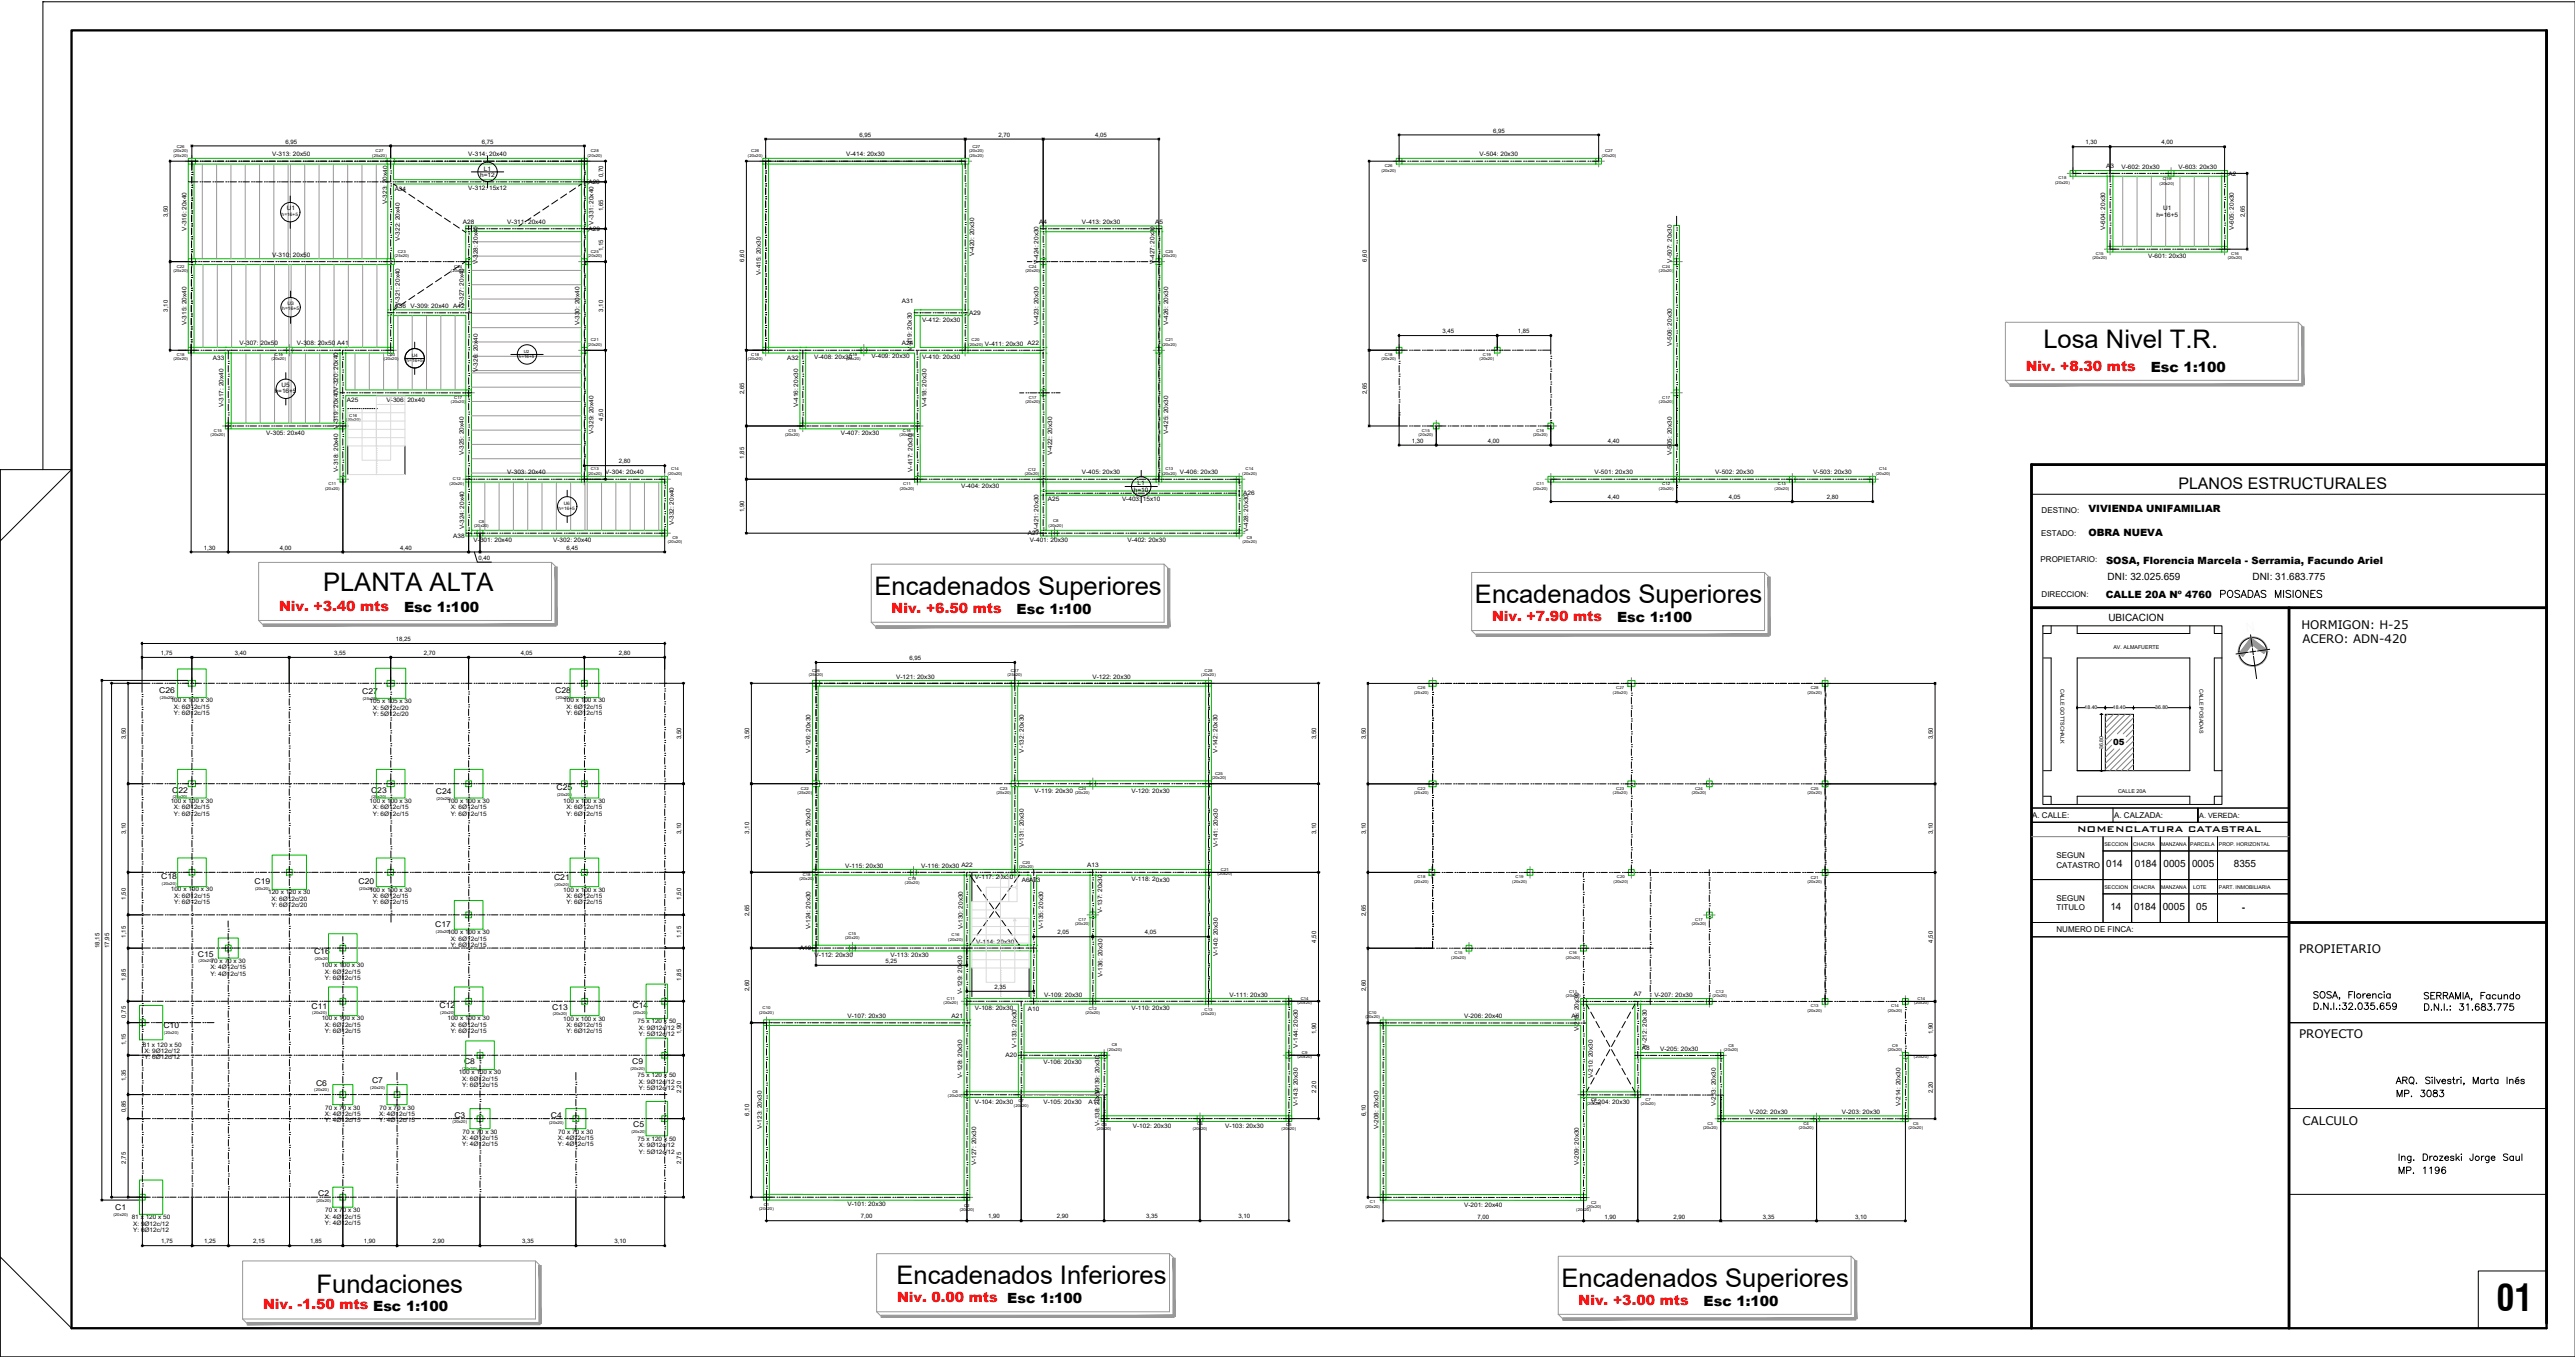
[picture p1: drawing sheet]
<svg xmlns="http://www.w3.org/2000/svg" width="900mm" height="475mm" viewBox="0 0 900 475" stroke-linecap="round" stroke-linejoin="round" font-family="sans-serif">
<defs><g id="words">
<text font-size="12.6" x="872.6" y="458.2">01</text>
<g font-size="8.9">
<text x="714.1" y="121.7">Losa Nivel T.R.</text>
<text x="112.9" y="206.5">PLANTA ALTA</text>
<text x="305.6" y="207.9">Encadenados Superiores</text>
<text x="515.5" y="210.8">Encadenados Superiores</text>
<text x="313.3" y="448.8">Encadenados Inferiores</text>
<text x="545.8" y="449.7">Encadenados Superiores</text>
<text x="110.6" y="451.7">Fundaciones</text>
</g>
<g font-size="5.7">
<text x="774.7" y="209.9">POSADAS MISIONES</text>
<text x="836.4" y="384.5">MP. 3083</text>
<text x="837.1" y="411.3">MP. 1196</text>
</g>
<text font-size="5.6" x="761.3" y="170.9">PLANOS ESTRUCTURALES</text>
<g font-size="4.9" fill="#f00">
<text x="708" y="129.6">Niv. +8.30 mts</text>
<text x="97.5" y="213.5">Niv. +3.40 mts</text>
<text x="311.6" y="214.1">Niv. +6.50 mts</text>
<text x="521.5" y="217">Niv. +7.90 mts</text>
<text x="313.5" y="455">Niv. 0.00 mts Esc 1:100</text>
<text x="551.7" y="455.9">Niv. +3.00 mts</text>
<text x="91.9" y="457.5">Niv. -1.50 mts Esc 1:100</text>
</g>
<g font-size="4.9">
<text x="751.7" y="130">Esc 1:100</text>
<text x="141.2" y="213.9">Esc 1:100</text>
<text x="355.3" y="214.5">Esc 1:100</text>
<text x="565.1" y="217.4">Esc 1:100</text>
<text x="595.4" y="456.3">Esc 1:100</text>
</g>
<g font-size="4.1">
<text x="804.3" y="219.8">HORMIGON: H-25</text>
<text x="804.7" y="224.8">ACERO: ADN-420</text>
<text x="803.5" y="332.9">PROPIETARIO</text>
<text x="803.5" y="362.6">PROYECTO</text>
<text x="804.7" y="393">CALCULO</text>
</g>
<g font-size="3.9">
<text x="725.9" y="290.7">NOMENCLATURA CATASTRAL</text>
<text x="783.5" y="318.5">-</text>
</g>
<g font-size="3.5">
<text x="729.9" y="178.9">VIVIENDA UNIFAMILIAR</text>
<text x="729.9" y="187.4">OBRA NUEVA</text>
<text x="736" y="197">SOSA, Florencia Marcela - Serramia, Facundo Ariel</text>
<text x="736.6" y="202.5">DNI: 32.025.659</text>
<text x="787.2" y="202.5">DNI: 31.683.775</text>
<text x="735.9" y="208.9">CALLE 20A Nº 4760</text>
<text x="736.9" y="217">UBICACION</text>
<text x="736.1" y="303">014</text>
<text x="746.1" y="303">0184</text>
<text x="756.1" y="303">0005</text>
<text x="766.1" y="303">0005</text>
<text x="780.7" y="303">8355</text>
<text x="737.6" y="318">14</text>
<text x="745.8" y="318">0184</text>
<text x="755.8" y="318">0005</text>
<text x="767.6" y="318">05</text>
</g>
<text font-size="3" x="738.6" y="260.2">05</text>
<g font-size="2.8">
<text x="713.5" y="179.1">DESTINO:</text>
<text x="713.4" y="187.1">ESTADO:</text>
<text x="713.2" y="196.3">PROPIETARIO:</text>
<text x="713.5" y="208.5">DIRECCION:</text>
<text x="55.7" y="242.2">C26</text>
<text x="126.6" y="242.5">C27</text>
<text x="194.1" y="242.2">C28</text>
<text x="60.2" y="276.9">C22</text>
<text x="129.7" y="276.9">C23</text>
<text x="152.3" y="277.6">C24</text>
<text x="194.5" y="276">C25</text>
<text x="710.2" y="285.7">A. CALLE:</text>
<text x="738.9" y="286">A. CALZADA:</text>
<text x="718.7" y="299.9">SEGUN</text>
<text x="718.7" y="303.1">CATASTRO</text>
<text x="56.4" y="307.1">C18</text>
<text x="89" y="309">C19</text>
<text x="125.3" y="309">C20</text>
<text x="193.6" y="307.6">C21</text>
<text x="718.7" y="314.9">SEGUN</text>
<text x="152.1" y="324">C17</text>
<text x="718.7" y="318.1">TITULO</text>
<text x="718.7" y="325.7">NUMERO DE FINCA:</text>
<text x="69.2" y="334.2">C15</text>
<text x="109.8" y="333.3">C16</text>
<text x="108.9" y="352.4">C11</text>
<text x="153.6" y="352.3">C12</text>
<text x="192.9" y="352.8">C13</text>
<text x="221" y="352.3">C14</text>
<text x="57.1" y="359.4">C10</text>
<text x="162.2" y="371.8">C8</text>
<text x="220.9" y="371.9">C9</text>
<text x="110.4" y="379.3">C6</text>
<text x="130" y="378.4">C7</text>
<text x="158.8" y="390.5">C3</text>
<text x="192.6" y="390.6">C4</text>
<text x="221.3" y="393.7">C5</text>
<text x="111.2" y="417.8">C2</text>
<text x="40.3" y="422.8">C1</text>
</g>
<text font-size="2.5" x="768.6" y="286">A. VEREDA:</text>
<g font-size="2.1">
<text x="300.4" y="47.8">6,95</text>
<text x="348.9" y="47.8">2,70</text>
<text x="382.8" y="47.8">4,05</text>
<text x="521.8" y="46.3">6,95</text>
<text x="99.8" y="50.2">6,95</text>
<text x="168.3" y="50.2">6,75</text>
<text x="728.9" y="50.5">1,30</text>
<text x="755.5" y="50.5">4,00</text>
<text x="95.1" y="54.7">V-313: 20x50</text>
<text x="163.7" y="54.7">V-314: 20x40</text>
<text x="169.1" y="59.7">L1</text>
<text x="295.7" y="54.7">V-414: 20x30</text>
<text x="517.1" y="54.7">V-504: 20x30</text>
<text x="736.1" y="58.8">A3</text>
<text x="741.4" y="58.9">V-602: 20x30</text>
<text x="761.4" y="58.9">V-603: 20x30</text>
<text x="167.8" y="62">h=12</text>
<text x="205.6" y="64.3">A20</text>
<text x="210.8" y="62" transform="rotate(-90 210.8 62)">0,70</text>
<text x="778.9" y="61.3">A2</text>
<text x="135.4" y="71.3" transform="rotate(-90 135.4 71.3)">V-323: 20x40</text>
<text x="137.9" y="66.6">A34</text>
<text x="163.7" y="66.5">V-312: 15x12</text>
<text x="58.6" y="75.9" transform="rotate(-90 58.6 75.9)">3,50</text>
<text x="100.2" y="73.5">U1</text>
<text x="210.8" y="73.8" transform="rotate(-90 210.8 73.8)">1,65</text>
<text x="753.6" y="75.7">h=16+5</text>
<text x="756" y="73.5">U1</text>
<text x="784.6" y="75.8" transform="rotate(-90 784.6 75.8)">2,65</text>
<text x="65.2" y="80.6" transform="rotate(-90 65.2 80.6)">V-316: 20x40</text>
<text x="161.7" y="78.2">A28</text>
<text x="177.3" y="78.3">V-311: 20x40</text>
<text x="205.6" y="80.7">A29</text>
<text x="207.4" y="78.5" transform="rotate(-90 207.4 78.5)">V-331: 20x40</text>
<text x="363.2" y="78.2">A4</text>
<text x="378.1" y="78.3">V-413: 20x30</text>
<text x="403.7" y="78.2">A5</text>
<text x="735.8" y="80.5" transform="rotate(-90 735.8 80.5)">V-604: 20x30</text>
<text x="780.7" y="80.5" transform="rotate(-90 780.7 80.5)">V-605: 20x30</text>
<text x="95.1" y="89.8">V-310: 20x50</text>
<text x="139.7" y="84.2" transform="rotate(-90 139.7 84.2)">V-322: 20x40</text>
<text x="210.8" y="87.8" transform="rotate(-90 210.8 87.8)">1,15</text>
<text x="340.5" y="89.5" transform="rotate(-90 340.5 89.5)">V-420: 20x30</text>
<text x="167" y="92.4" transform="rotate(-90 167 92.4)">V-328: 20x40</text>
<text x="260.1" y="91.4" transform="rotate(-90 260.1 91.4)">6,60</text>
<text x="362.9" y="92.4" transform="rotate(-90 362.9 92.4)">V-424: 20x30</text>
<text x="403.4" y="92.4" transform="rotate(-90 403.4 92.4)">V-427: 20x30</text>
<text x="477.7" y="91.4" transform="rotate(-90 477.7 91.4)">6,60</text>
<text x="584.3" y="91.8" transform="rotate(-90 584.3 91.8)">V-507: 20x30</text>
<text x="750.7" y="90.3">V-601: 20x30</text>
<text x="265.9" y="96.1" transform="rotate(-90 265.9 96.1)">V-415: 20x30</text>
<text x="137.9" y="107.5">A36 V-309: 20x40 A42</text>
<text x="139.7" y="107.1" transform="rotate(-90 139.7 107.1)">V-321: 20x40</text>
<text x="162.1" y="107.1" transform="rotate(-90 162.1 107.1)">V-327: 20x40</text>
<text x="315.2" y="105.8">A31</text>
<text x="58.6" y="108.9" transform="rotate(-90 58.6 108.9)">3,10</text>
<text x="65.2" y="113.6" transform="rotate(-90 65.2 113.6)">V-315: 20x40</text>
<text x="202.6" y="113.6" transform="rotate(-90 202.6 113.6)">V-330: 20x40</text>
<text x="210.8" y="108.9" transform="rotate(-90 210.8 108.9)">3,10</text>
<text x="322.2" y="112.5">V-412: 20x30</text>
<text x="338.7" y="110">A29</text>
<text x="362.9" y="113.6" transform="rotate(-90 362.9 113.6)">V-423: 20x30</text>
<text x="408.3" y="113.6" transform="rotate(-90 408.3 113.6)">V-426: 20x30</text>
<text x="504.1" y="116.5">3,45</text>
<text x="530.5" y="116.5">1,85</text>
<text x="74.4" y="125.7">A33</text>
<text x="83.7" y="120.7">V-307: 20x50</text>
<text x="103.8" y="120.7">V-308: 20x50</text>
<text x="117.8" y="120.6">A41</text>
<text x="275.1" y="125.7">A32</text>
<text x="284.5" y="125.6">V-408: 20x30</text>
<text x="304.5" y="125.2">V-409: 20x30</text>
<text x="315.2" y="120.6">A24</text>
<text x="318.6" y="122.5" transform="rotate(-90 318.6 122.5)">V-419: 20x30</text>
<text x="322.2" y="125.4">V-410: 20x30</text>
<text x="344.2" y="120.7">V-411: 20x30 A22</text>
<text x="584.3" y="121" transform="rotate(-90 584.3 121)">V-506: 20x30</text>
<text x="167" y="130" transform="rotate(-90 167 130)">V-326: 20x40</text>
<text x="96" y="137.5">h=16+5</text>
<text x="98.4" y="135.2">U5</text>
<text x="260.1" y="137.6" transform="rotate(-90 260.1 137.6)">2,65</text>
<text x="477.7" y="137.6" transform="rotate(-90 477.7 137.6)">2,65</text>
<text x="78.1" y="142.3" transform="rotate(-90 78.1 142.3)">V-317: 20x40</text>
<text x="121.2" y="140.5">A25</text>
<text x="135.1" y="140.4">V-306: 20x40</text>
<text x="278.9" y="142.3" transform="rotate(-90 278.9 142.3)">V-416: 20x30</text>
<text x="323.8" y="142.3" transform="rotate(-90 323.8 142.3)">V-418: 20x30</text>
<text x="118.2" y="149.8" transform="rotate(-90 118.2 149.8)">V-319: 20x40V-320: 20x40</text>
<text x="210.8" y="146.9" transform="rotate(-90 210.8 146.9)">4,50</text>
<text x="93.1" y="152">V-305: 20x40</text>
<text x="207.4" y="151.6" transform="rotate(-90 207.4 151.6)">V-329: 20x40</text>
<text x="293.9" y="152">V-407: 20x30</text>
<text x="408.3" y="151.6" transform="rotate(-90 408.3 151.6)">V-425: 20x30</text>
<text x="493.4" y="154.7">1,30</text>
<text x="520" y="154.7">4,00</text>
<text x="562" y="154.7">4,40</text>
<text x="162.1" y="159.1" transform="rotate(-90 162.1 159.1)">V-325: 20x40</text>
<text x="216.2" y="161.9">2,80</text>
<text x="260.1" y="160.2" transform="rotate(-90 260.1 160.2)">1,85</text>
<text x="367.8" y="159.1" transform="rotate(-90 367.8 159.1)">V-422: 20x30</text>
<text x="584.3" y="159.1" transform="rotate(-90 584.3 159.1)">V-505: 20x30</text>
<text x="118.2" y="164.9" transform="rotate(-90 118.2 164.9)">V-318: 20x40</text>
<text x="177.3" y="165.8">V-303: 20x40</text>
<text x="211.6" y="165.8">V-304: 20x40</text>
<text x="318.9" y="164.9" transform="rotate(-90 318.9 164.9)">V-417: 20x30</text>
<text x="378.1" y="165.8">V-405: 20x30</text>
<text x="412.3" y="165.8">V-406: 20x30</text>
<text x="557.3" y="165.8">V-501: 20x30</text>
<text x="599.5" y="165.8">V-502: 20x30</text>
<text x="633.7" y="165.8">V-503: 20x30</text>
<text x="335.9" y="170.6">V-404: 20x30</text>
<text x="396.3" y="171.9">h=10</text>
<text x="397.6" y="169.6">L1</text>
<text x="434.5" y="173.1">A26</text>
<text x="260.1" y="179" transform="rotate(-90 260.1 179)">1,90</text>
<text x="366.2" y="174.9">A25</text>
<text x="392.1" y="175.2">V-403: 15x10</text>
<text x="562" y="174.5">4,40</text>
<text x="604.2" y="174.5">4,05</text>
<text x="638.4" y="174.5">2,80</text>
<text x="162.2" y="185" transform="rotate(-90 162.2 185)">V-324: 20x40</text>
<text x="235.5" y="183.6" transform="rotate(-90 235.5 183.6)">V-332: 20x40</text>
<text x="158.4" y="187.9">A38</text>
<text x="165.5" y="189.5">V-301: 20x40</text>
<text x="193.3" y="189.5">V-302: 20x40</text>
<text x="359.2" y="187.1">A27</text>
<text x="359.9" y="189.5">V-401: 20x30</text>
<text x="363" y="186" transform="rotate(-90 363 186)">V-421: 20x30</text>
<text x="394.1" y="189.5">V-402: 20x30</text>
<text x="436.3" y="186" transform="rotate(-90 436.3 186)">V-428: 20x30</text>
<text x="71.2" y="192.1">1,30</text>
<text x="97.8" y="192.1">4,00</text>
<text x="139.8" y="192.1">4,40</text>
<text x="167.2" y="195.6">0,40</text>
<text x="198" y="192.1">6,45</text>
<text x="138.3" y="224">18,25</text>
<text x="56.2" y="228.9">1,75</text>
<text x="82" y="228.9">3,40</text>
<text x="116.8" y="228.9">3,55</text>
<text x="148.1" y="228.9">2,70</text>
<text x="182" y="228.9">4,05</text>
<text x="216.3" y="228.9">2,80</text>
<text x="317.9" y="230.7">6,95</text>
<text x="313.2" y="237.1">V-121: 20x30</text>
<text x="381.8" y="237.1">V-122: 20x30</text>
<text x="59.7" y="245.4">100 x 100 x 30</text>
<text x="129.1" y="245.7">105 x 105 x 30</text>
<text x="196.8" y="245.4">100 x 100 x 30</text>
<text x="60.8" y="247.7">X: 6Ø12c/15</text>
<text x="60.8" y="250">Y: 6Ø12c/15</text>
<text x="130.3" y="248">X: 5Ø12c/20</text>
<text x="130.3" y="250.2">Y: 5Ø12c/20</text>
<text x="198" y="247.7">X: 6Ø12c/15</text>
<text x="198" y="250">Y: 6Ø12c/15</text>
<text x="44" y="258.3" transform="rotate(-90 44 258.3)">3,50</text>
<text x="238.1" y="258.3" transform="rotate(-90 238.1 258.3)">3,50</text>
<text x="261.8" y="258.3" transform="rotate(-90 261.8 258.3)">3,50</text>
<text x="283.3" y="263" transform="rotate(-90 283.3 263)">V-126: 20x30</text>
<text x="357.9" y="263" transform="rotate(-90 357.9 263)">V-132: 20x30</text>
<text x="425.6" y="263" transform="rotate(-90 425.6 263)">V-142: 20x30</text>
<text x="460" y="258.3" transform="rotate(-90 460 258.3)">3,50</text>
<text x="477.3" y="258.4" transform="rotate(-90 477.3 258.4)">3,50</text>
<text x="675.5" y="258.4" transform="rotate(-90 675.5 258.4)">3,50</text>
<text x="59.7" y="280.5">100 x 100 x 30</text>
<text x="129.1" y="280.5">100 x 100 x 30</text>
<text x="156.4" y="280.5">100 x 100 x 30</text>
<text x="196.8" y="280.5">100 x 100 x 30</text>
<text x="361.6" y="277">V-119: 20x30</text>
<text x="395.4" y="277">V-120: 20x30</text>
<text x="60.8" y="282.8">X: 6Ø12c/15</text>
<text x="60.8" y="285">Y: 6Ø12c/15</text>
<text x="130.3" y="282.8">X: 6Ø12c/15</text>
<text x="130.3" y="285">Y: 6Ø12c/15</text>
<text x="157.5" y="282.8">X: 6Ø12c/15</text>
<text x="157.5" y="285">Y: 6Ø12c/15</text>
<text x="198" y="282.8">X: 6Ø12c/15</text>
<text x="198" y="285">Y: 6Ø12c/15</text>
<text x="44" y="291.3" transform="rotate(-90 44 291.3)">3,10</text>
<text x="238.1" y="291.3" transform="rotate(-90 238.1 291.3)">3,10</text>
<text x="261.8" y="291.3" transform="rotate(-90 261.8 291.3)">3,10</text>
<text x="460" y="291.4" transform="rotate(-90 460 291.4)">3,10</text>
<text x="477.3" y="291.4" transform="rotate(-90 477.3 291.4)">3,10</text>
<text x="675.5" y="291.4" transform="rotate(-90 675.5 291.4)">3,10</text>
<text x="283.3" y="296" transform="rotate(-90 283.3 296)">V-125: 20x30</text>
<text x="357.8" y="296" transform="rotate(-90 357.8 296)">V-131: 20x30</text>
<text x="425.6" y="296" transform="rotate(-90 425.6 296)">V-141: 20x30</text>
<text x="295.4" y="303.1">V-115: 20x30</text>
<text x="321.9" y="303.1">V-116: 20x30 A22</text>
<text x="380" y="303">A13</text>
<text x="59.7" y="311.5">100 x 100 x 30</text>
<text x="129.1" y="311.5">100 x 100 x 30</text>
<text x="196.8" y="311.5">100 x 100 x 30</text>
<text x="340.8" y="307.3">V-117: 20x30</text>
<text x="357.1" y="308.1">A6A23</text>
<text x="395.4" y="308">V-118: 20x30</text>
<text x="44" y="314.3" transform="rotate(-90 44 314.3)">1,50</text>
<text x="60.8" y="313.7">X: 6Ø12c/15</text>
<text x="60.8" y="316">Y: 6Ø12c/15</text>
<text x="93.7" y="312.5">120 x 120 x 30</text>
<text x="94.8" y="314.7">X: 6Ø12c/20</text>
<text x="94.8" y="317">Y: 6Ø12c/20</text>
<text x="130.2" y="313.7">X: 6Ø12c/15</text>
<text x="130.2" y="316">Y: 6Ø12c/15</text>
<text x="198" y="313.8">X: 6Ø12c/15</text>
<text x="198" y="316">Y: 6Ø12c/15</text>
<text x="238.1" y="314.3" transform="rotate(-90 238.1 314.3)">1,50</text>
<text x="261.8" y="320" transform="rotate(-90 261.8 320)">2,65</text>
<text x="385.2" y="318.9" transform="rotate(-90 385.2 318.9)">V-137: 20x30</text>
<text x="477.3" y="320.1" transform="rotate(-90 477.3 320.1)">2,65</text>
<text x="44" y="327.6" transform="rotate(-90 44 327.6)">1,15</text>
<text x="156.4" y="326.4">100 x 100 x 30</text>
<text x="157.5" y="328.6">X: 6Ø12c/15</text>
<text x="238.1" y="327.6" transform="rotate(-90 238.1 327.6)">1,15</text>
<text x="283.3" y="324.7" transform="rotate(-90 283.3 324.7)">V-124: 20x30</text>
<text x="336.5" y="324.7" transform="rotate(-90 336.5 324.7)">V-130: 20x30</text>
<text x="341.1" y="329.9">V-114: 20x30</text>
<text x="364.5" y="324.7" transform="rotate(-90 364.5 324.7)">V-135: 20x30</text>
<text x="369.5" y="326.5">2,05</text>
<text x="400.1" y="326.5">4,05</text>
<text x="460" y="329.3" transform="rotate(-90 460 329.3)">4,50</text>
<text x="675.5" y="329.4" transform="rotate(-90 675.5 329.4)">4,50</text>
<text x="34.8" y="331.2" transform="rotate(-90 34.8 331.2)">18,15</text>
<text x="38.2" y="331.2" transform="rotate(-90 38.2 331.2)">17,95</text>
<text x="157.5" y="330.9">Y: 6Ø12c/15</text>
<text x="279.5" y="332">A19</text>
<text x="284.7" y="334.5">V-112: 20x30</text>
<text x="311.2" y="334.5">V-113: 20x30</text>
<text x="425.6" y="334.1" transform="rotate(-90 425.6 334.1)">V-140: 20x30</text>
<text x="73.5" y="338.7">X: 4Ø12c/15</text>
<text x="73.5" y="341">Y: 4Ø12c/15</text>
<text x="73.6" y="336.5">70 x 70 x 30</text>
<text x="112.4" y="338">100 x 100 x 30</text>
<text x="113.5" y="340.2">X: 6Ø12c/15</text>
<text x="309.5" y="336.5">5,25</text>
<text x="385.3" y="341.5" transform="rotate(-90 385.3 341.5)">V-136: 20x30</text>
<text x="44" y="342.7" transform="rotate(-90 44 342.7)">1,85</text>
<text x="113.5" y="342.5">Y: 6Ø12c/15</text>
<text x="238.1" y="342.7" transform="rotate(-90 238.1 342.7)">1,85</text>
<text x="261.8" y="346.3" transform="rotate(-90 261.8 346.3)">2,60</text>
<text x="336.3" y="347.3" transform="rotate(-90 336.3 347.3)">V-129: 20x30</text>
<text x="347.5" y="345.6">2,35</text>
<text x="477.3" y="346.4" transform="rotate(-90 477.3 346.4)">2,60</text>
<text x="340.7" y="353">V-108: 20x30</text>
<text x="359.3" y="353.1">A10</text>
<text x="364.9" y="348.2">V-109: 20x30</text>
<text x="395.4" y="353">V-110: 20x30</text>
<text x="429.7" y="348.2">V-111: 20x30</text>
<text x="571" y="348.1">A7</text>
<text x="578.2" y="348.2">V-207: 20x30</text>
<text x="44" y="355.6" transform="rotate(-90 44 355.6)">0,75</text>
<text x="112.4" y="356.6">100 x 100 x 30</text>
<text x="113.6" y="358.8">X: 6Ø12c/15</text>
<text x="156.4" y="356.6">100 x 100 x 30</text>
<text x="157.5" y="358.8">X: 6Ø12c/15</text>
<text x="196.8" y="356.6">100 x 100 x 30</text>
<text x="198" y="358.8">X: 6Ø12c/15</text>
<text x="222.8" y="357.6">75 x 120 x 50</text>
<text x="223.3" y="359.8">X: 9Ø12c/12</text>
<text x="296.2" y="355.7">V-107: 20x30</text>
<text x="332.5" y="355.6">A21</text>
<text x="511.7" y="355.7">V-206: 20x40</text>
<text x="549.3" y="355.6">A6</text>
<text x="44" y="365.1" transform="rotate(-90 44 365.1)">1,15</text>
<text x="50" y="365.7">81 x 120 x 50</text>
<text x="113.6" y="361.1">Y: 6Ø12c/15</text>
<text x="157.5" y="361.1">Y: 6Ø12c/15</text>
<text x="198" y="361.1">Y: 6Ø12c/15</text>
<text x="223.3" y="362.1">Y: 5Ø12c/12</text>
<text x="238.1" y="361.4" transform="rotate(-90 238.1 361.4)">1,90</text>
<text x="355.2" y="366" transform="rotate(-90 355.2 366)">V-133: 20x30</text>
<text x="453.6" y="366" transform="rotate(-90 453.6 366)">V-144: 20x30</text>
<text x="460" y="361.4" transform="rotate(-90 460 361.4)">1,90</text>
<text x="551.8" y="360.3" transform="rotate(-90 551.8 360.3)">V-211: 20x30</text>
<text x="675.5" y="361.4" transform="rotate(-90 675.5 361.4)">1,90</text>
<text x="50.5" y="367.9">X: 9Ø12c/12</text>
<text x="50.5" y="370.2">Y: 6Ø12c/12</text>
<text x="351.5" y="369.5">A20</text>
<text x="364.7" y="371.9">V-106: 20x30</text>
<text x="573.8" y="367">A8</text>
<text x="575.6" y="366" transform="rotate(-90 575.6 366)">V-212: 20x30</text>
<text x="580.2" y="367.1">V-205: 20x30</text>
<text x="44" y="377.7" transform="rotate(-90 44 377.7)">1,35</text>
<text x="160.4" y="375.4">100 x 100 x 30</text>
<text x="161.5" y="377.7">X: 6Ø12c/15</text>
<text x="222.8" y="376.4">75 x 120 x 50</text>
<text x="336.3" y="376.6" transform="rotate(-90 336.3 376.6)">V-128: 20x30</text>
<text x="556.6" y="376.6" transform="rotate(-90 556.6 376.6)">V-210: 20x30</text>
<text x="161.5" y="379.9">Y: 6Ø12c/15</text>
<text x="223.3" y="378.7">X: 9Ø12c/12</text>
<text x="223.3" y="380.9">Y: 5Ø12c/12</text>
<text x="238.1" y="381.8" transform="rotate(-90 238.1 381.8)">2,20</text>
<text x="384.2" y="382.3" transform="rotate(-90 384.2 382.3)">V-139: 20x30</text>
<text x="460" y="381.8" transform="rotate(-90 460 381.8)">2,20</text>
<text x="675.5" y="381.8" transform="rotate(-90 675.5 381.8)">2,20</text>
<text x="44" y="388.7" transform="rotate(-90 44 388.7)">0,85</text>
<text x="113.5" y="389.9">X: 4Ø12c/15</text>
<text x="113.7" y="387.7">70 x 70 x 30</text>
<text x="132.5" y="389.9">X: 4Ø12c/15</text>
<text x="132.6" y="387.7">70 x 70 x 30</text>
<text x="261.8" y="389.9" transform="rotate(-90 261.8 389.9)">6,10</text>
<text x="340.7" y="385.6">V-104: 20x30</text>
<text x="364.7" y="385.6">V-105: 20x30</text>
<text x="380.5" y="385.7">A17</text>
<text x="453.6" y="386.5" transform="rotate(-90 453.6 386.5)">V-143: 20x30</text>
<text x="477.3" y="389.9" transform="rotate(-90 477.3 389.9)">6,10</text>
<text x="556.2" y="385.7">V-204: 20x30</text>
<text x="599.7" y="386.5" transform="rotate(-90 599.7 386.5)">V-213: 20x30</text>
<text x="611.4" y="389.2">V-202: 20x30</text>
<text x="643.7" y="389.2">V-203: 20x30</text>
<text x="664.3" y="386.5" transform="rotate(-90 664.3 386.5)">V-214: 20x30</text>
<text x="113.5" y="392.2">Y: 4Ø12c/15</text>
<text x="132.5" y="392.2">Y: 4Ø12c/15</text>
<text x="266.2" y="394.5" transform="rotate(-90 266.2 394.5)">V-123: 20x30</text>
<text x="384.2" y="393.4" transform="rotate(-90 384.2 393.4)">V-138: 20x30</text>
<text x="395.9" y="394">V-102: 20x30</text>
<text x="428.2" y="394">V-103: 20x30</text>
<text x="481.7" y="394.6" transform="rotate(-90 481.7 394.6)">V-208: 20x30</text>
<text x="161.5" y="398.3">X: 4Ø12c/15</text>
<text x="161.5" y="400.6">Y: 4Ø12c/15</text>
<text x="161.6" y="396.1">70 x 70 x 30</text>
<text x="195" y="398.3">X: 4Ø12c/15</text>
<text x="195" y="400.6">Y: 4Ø12c/15</text>
<text x="195.1" y="396.1">70 x 70 x 30</text>
<text x="222.8" y="398.6">75 x 120 x 50</text>
<text x="223.3" y="400.8">X: 9Ø12c/12</text>
<text x="44" y="406.6" transform="rotate(-90 44 406.6)">2,75</text>
<text x="223.3" y="403.1">Y: 5Ø12c/12</text>
<text x="238.1" y="406.6" transform="rotate(-90 238.1 406.6)">2,75</text>
<text x="341.1" y="407.1" transform="rotate(-90 341.1 407.1)">V-127: 20x30</text>
<text x="551.8" y="407.2" transform="rotate(-90 551.8 407.2)">V-209: 20x30</text>
<text x="113.5" y="425.8">X: 4Ø12c/15</text>
<text x="113.7" y="423.6">70 x 70 x 30</text>
<text x="296.2" y="421.5">V-101: 20x30</text>
<text x="300.9" y="425.7">7,00</text>
<text x="345.3" y="425.7">1,90</text>
<text x="369.4" y="425.7">2,90</text>
<text x="400.6" y="425.7">3,35</text>
<text x="432.9" y="425.7">3,10</text>
<text x="511.7" y="421.6">V-201: 20x40</text>
<text x="516.4" y="425.8">7,00</text>
<text x="560.8" y="425.8">1,90</text>
<text x="584.9" y="425.8">2,90</text>
<text x="616.1" y="425.8">3,35</text>
<text x="648.4" y="425.8">3,10</text>
<text x="46" y="426">81 x 120 x 50</text>
<text x="46.5" y="428.3">X: 9Ø12c/12</text>
<text x="46.5" y="430.5">Y: 6Ø12c/12</text>
<text x="113.5" y="428.1">Y: 4Ø12c/15</text>
<text x="56.4" y="434.4">1,75</text>
<text x="71.4" y="434.4">1,25</text>
<text x="88.5" y="434.4">2,15</text>
<text x="108.4" y="434.4">1,85</text>
<text x="127.2" y="434.4">1,90</text>
<text x="151.2" y="434.4">2,90</text>
<text x="182.5" y="434.4">3,35</text>
<text x="214.7" y="434.4">3,10</text>
</g>
<g font-size="1.9">
<text x="738.6" y="226.7">AV. ALMAFUERTE</text>
<text x="720.1" y="240.7" transform="rotate(90 720.1 240.7)">CALLE GOTTSCHALK</text>
<text x="768.7" y="240.7" transform="rotate(90 768.7 240.7)">CALLE POSADAS</text>
<text x="740.3" y="277">CALLE 20A</text>
</g>
<g font-size="1.8">
<text x="728.6" y="247.9">18.40</text>
<text x="738.4" y="247.9">18.40</text>
<text x="753.2" y="247.9">36.80</text>
<text x="735.1" y="261.7" transform="rotate(-90 735.1 261.7)">36.80</text>
<text x="735.5" y="295.7">SECCION</text>
<text x="745.5" y="295.7">CHACRA</text>
<text x="755.3" y="295.7">MANZANA</text>
<text x="765.5" y="295.7">PARCELA</text>
<text x="775.5" y="295.7">PROP. HORIZONTAL</text>
<text x="735.5" y="310.7">SECCION</text>
<text x="745.5" y="310.7">CHACRA</text>
<text x="755.3" y="310.7">MANZANA</text>
<text x="766.5" y="310.7">LOTE</text>
<text x="775.5" y="310.7">PART. INMOBILIARIA</text>
</g>
<g font-size="1.7">
<text x="100.5" y="106.6">U3</text>
<text x="98.6" y="108.4">h=16+5</text>
</g>
<g font-size="1.6">
<text x="98.4" y="75.5">h=16+5</text>
<text x="143.9" y="124.7">U4</text>
<text x="142.1" y="126.4">h=16+5</text>
<text x="195.2" y="178.3">h=16+5</text>
<text x="197" y="176.6">U6</text>
</g>
<g font-size="1.5">
<text x="181.4" y="125.1">h=16+5</text>
<text x="183" y="123.5">U2</text>
</g>
<g font-size="1.4">
<text x="60.6" y="53.2">(20x20)</text>
<text x="61.8" y="51.7">C26</text>
<text x="131.3" y="53.2">C27</text>
<text x="206.5" y="53.2">C28</text>
<text x="262.6" y="53.2">C26</text>
<text x="338.7" y="53.2">(20x20)</text>
<text x="339.8" y="51.7">C27</text>
<text x="561" y="53.2">C27</text>
<text x="60.6" y="54.7">(25x20)</text>
<text x="130.1" y="54.7">(25x20)</text>
<text x="205.3" y="54.7">(20x20)</text>
<text x="261.4" y="54.7">(20x20)</text>
<text x="338.7" y="54.7">(25x20)</text>
<text x="482.8" y="59.9">(20x20)</text>
<text x="484" y="58.4">C26</text>
<text x="559.8" y="54.7">(20x20)</text>
<text x="718.3" y="64.2">(20x20)</text>
<text x="719.4" y="62.7">C18</text>
<text x="754.8" y="64.5">(20x20)</text>
<text x="755.9" y="63">C19</text>
<text x="137.9" y="89.8">(25x20)</text>
<text x="139.1" y="88.3">C23</text>
<text x="205.3" y="89.8">(20x20)</text>
<text x="206.5" y="88.3">C25</text>
<text x="406.1" y="89.8">(20x20)</text>
<text x="407.3" y="88.3">C25</text>
<text x="732.4" y="89.2">C15</text>
<text x="779.7" y="89.2">C16</text>
<text x="60.6" y="95">(25x20)</text>
<text x="61.8" y="93.5">C22</text>
<text x="157.6" y="95">(20x20)</text>
<text x="158.8" y="93.5">C24</text>
<text x="358.4" y="95">(20x20)</text>
<text x="359.5" y="93.5">C24</text>
<text x="579.8" y="95">(20x20)</text>
<text x="580.9" y="93.5">C24</text>
<text x="731.3" y="90.7">(20x20)</text>
<text x="778.6" y="90.7">(20x20)</text>
<text x="206.5" y="119.3">C21</text>
<text x="339.6" y="119.3">C20</text>
<text x="407.3" y="119.3">C21</text>
<text x="60.6" y="126">(20x20)</text>
<text x="61.8" y="124.5">C18</text>
<text x="94.9" y="126">(20x20)</text>
<text x="96.1" y="124.5">C19</text>
<text x="134.2" y="125.9">(20x20)</text>
<text x="135.4" y="124.4">C20</text>
<text x="205.3" y="120.8">(20x20)</text>
<text x="261.4" y="126">(20x20)</text>
<text x="262.6" y="124.5">C18</text>
<text x="295.7" y="126">(20x20)</text>
<text x="296.9" y="124.5">C19</text>
<text x="338.4" y="120.8">(20x20)</text>
<text x="406.1" y="120.8">(20x20)</text>
<text x="482.8" y="126">(20x20)</text>
<text x="484" y="124.5">C18</text>
<text x="517.1" y="126">(20x20)</text>
<text x="518.3" y="124.5">C19</text>
<text x="157.6" y="140.8">(20x20)</text>
<text x="158.8" y="139.3">C17</text>
<text x="358.4" y="140.8">(20x20)</text>
<text x="359.5" y="139.3">C17</text>
<text x="579.8" y="140.8">(20x20)</text>
<text x="580.9" y="139.3">C17</text>
<text x="120.9" y="147.2">(20x20)</text>
<text x="122.1" y="145.7">C16</text>
<text x="73.6" y="152.4">(20x20)</text>
<text x="74.8" y="150.9">C15</text>
<text x="274.4" y="152.4">(20x20)</text>
<text x="275.5" y="150.9">C15</text>
<text x="314.4" y="152.4">(20x20)</text>
<text x="315.6" y="150.9">C16</text>
<text x="495.8" y="152.4">(20x20)</text>
<text x="496.9" y="150.9">C15</text>
<text x="535.8" y="152.4">(20x20)</text>
<text x="537" y="150.9">C16</text>
<text x="158.3" y="167.8">C12</text>
<text x="205.3" y="165.8">(20x20)</text>
<text x="206.5" y="164.3">C13</text>
<text x="233.4" y="165.8">(20x20)</text>
<text x="234.6" y="164.3">C14</text>
<text x="358.1" y="166">(20x20)</text>
<text x="359.3" y="164.5">C12</text>
<text x="406.1" y="165.8">(20x20)</text>
<text x="407.3" y="164.3">C13</text>
<text x="434.2" y="165.8">(20x20)</text>
<text x="435.3" y="164.3">C14</text>
<text x="655.6" y="165.8">(20x20)</text>
<text x="656.7" y="164.3">C14</text>
<text x="113.6" y="171">(20x20)</text>
<text x="114.8" y="169.5">C11</text>
<text x="157.1" y="169.3">(20x20)</text>
<text x="314.4" y="171">(20x20)</text>
<text x="315.6" y="169.5">C11</text>
<text x="535.8" y="171">(20x20)</text>
<text x="537" y="169.5">C11</text>
<text x="579.8" y="171">(20x20)</text>
<text x="580.9" y="169.5">C12</text>
<text x="620.2" y="171">(20x20)</text>
<text x="621.4" y="169.5">C13</text>
<text x="165.7" y="184.2">(20x20)</text>
<text x="167.3" y="182.7">C8</text>
<text x="366.5" y="184">(20x20)</text>
<text x="368.1" y="182.5">C8</text>
<text x="233.4" y="189.9">(20x20)</text>
<text x="235" y="188.4">C9</text>
<text x="434.2" y="189.9">(20x20)</text>
<text x="435.8" y="188.4">C9</text>
<text x="282.6" y="236.3">(25x20)</text>
<text x="283.8" y="234.8">C26</text>
<text x="352.1" y="236.3">(25x20)</text>
<text x="353.3" y="234.8">C27</text>
<text x="419.8" y="236.1">(20x20)</text>
<text x="421" y="234.6">C28</text>
<text x="55.9" y="244.2">(25x20)</text>
<text x="126.8" y="244.5">(25x20)</text>
<text x="194.3" y="244.2">(20x20)</text>
<text x="494.2" y="242.4">(25x20)</text>
<text x="495.4" y="240.9">C26</text>
<text x="563.7" y="242.4">(25x20)</text>
<text x="564.9" y="240.9">C27</text>
<text x="631.7" y="242.4">(20x20)</text>
<text x="632.8" y="240.9">C28</text>
<text x="279.9" y="275.9">C22</text>
<text x="349.4" y="275.9">C23</text>
<text x="376.9" y="275.9">C24</text>
<text x="423.5" y="272.2">(20x20)</text>
<text x="424.6" y="270.7">C25</text>
<text x="495.4" y="276">C22</text>
<text x="564.9" y="276">C23</text>
<text x="592.4" y="276">C24</text>
<text x="632.8" y="276">C25</text>
<text x="60.4" y="278.9">(25x20)</text>
<text x="129.9" y="278.9">(25x20)</text>
<text x="152.6" y="279.6">(20x20)</text>
<text x="194.7" y="278">(20x20)</text>
<text x="278.8" y="277.4">(25x20)</text>
<text x="348.2" y="277.4">(25x20)</text>
<text x="375.7" y="277.4">(20x20)</text>
<text x="494.2" y="277.5">(25x20)</text>
<text x="563.7" y="277.5">(25x20)</text>
<text x="591.2" y="277.5">(20x20)</text>
<text x="631.7" y="277.5">(20x20)</text>
<text x="356.2" y="303.3">(20x20)</text>
<text x="357.3" y="301.8">C20</text>
<text x="425.6" y="305.8">(20x20)</text>
<text x="426.7" y="304.3">C21</text>
<text x="56.6" y="309.1">(20x20)</text>
<text x="89.2" y="311">(20x20)</text>
<text x="125.5" y="311">(20x20)</text>
<text x="193.8" y="309.6">(20x20)</text>
<text x="279.4" y="307.5">(20x20)</text>
<text x="280.6" y="306">C18</text>
<text x="316.3" y="308.9">(20x20)</text>
<text x="317.4" y="307.4">C19</text>
<text x="494.2" y="308.4">(20x20)</text>
<text x="495.4" y="306.9">C18</text>
<text x="528.5" y="308.4">(20x20)</text>
<text x="529.7" y="306.9">C19</text>
<text x="564" y="308.4">(20x20)</text>
<text x="565.1" y="306.9">C20</text>
<text x="631.7" y="308.5">(20x20)</text>
<text x="632.8" y="307">C21</text>
<text x="375.7" y="323.3">(20x20)</text>
<text x="376.9" y="321.8">C17</text>
<text x="591.2" y="323.3">(20x20)</text>
<text x="592.4" y="321.8">C17</text>
<text x="152.3" y="326">(20x20)</text>
<text x="295.4" y="328.1">(20x20)</text>
<text x="296.5" y="326.6">C15</text>
<text x="331.4" y="328.7">(20x20)</text>
<text x="332.6" y="327.2">C16</text>
<text x="110" y="335.3">(20x20)</text>
<text x="507.2" y="334.9">(20x20)</text>
<text x="508.4" y="333.4">C15</text>
<text x="547.2" y="334.9">(20x20)</text>
<text x="548.4" y="333.4">C16</text>
<text x="69.4" y="336.2">(20x20)</text>
<text x="548.4" y="346.8">C11</text>
<text x="599.7" y="346.8">C12</text>
<text x="266.5" y="352.7">C10</text>
<text x="329.8" y="350.9">(20x20)</text>
<text x="330.9" y="349.4">C11</text>
<text x="380.5" y="352.9">C12</text>
<text x="421" y="353.2">C13</text>
<text x="453.4" y="350.9">(20x20)</text>
<text x="454.6" y="349.4">C14</text>
<text x="547.3" y="348.3">(20x20)</text>
<text x="598.5" y="348.3">(20x20)</text>
<text x="631.7" y="353.5">(20x20)</text>
<text x="632.8" y="352">C13</text>
<text x="659.7" y="353.5">(20x20)</text>
<text x="660.9" y="352">C14</text>
<text x="668.9" y="350.9">(20x20)</text>
<text x="670.1" y="349.4">C14</text>
<text x="109.1" y="354.4">(20x20)</text>
<text x="153.9" y="354.3">(20x20)</text>
<text x="193.2" y="354.8">(20x20)</text>
<text x="221.3" y="354.3">(20x20)</text>
<text x="265.3" y="354.2">(20x20)</text>
<text x="379.4" y="354.4">(20x20)</text>
<text x="419.8" y="354.7">(20x20)</text>
<text x="477.2" y="355.8">(20x20)</text>
<text x="478.4" y="354.3">C10</text>
<text x="57.3" y="361.4">(20x20)</text>
<text x="388.6" y="365.6">C8</text>
<text x="604.1" y="365.7">C8</text>
<text x="661.3" y="365.7">C9</text>
<text x="387" y="367.1">(20x20)</text>
<text x="453.4" y="369.7">(20x20)</text>
<text x="455" y="368.2">C9</text>
<text x="602.5" y="367.2">(20x20)</text>
<text x="659.7" y="367.2">(20x20)</text>
<text x="668.9" y="369.8">(20x20)</text>
<text x="161.6" y="373.8">(20x20)</text>
<text x="220.3" y="373.9">(20x20)</text>
<text x="109.8" y="381.3">(20x20)</text>
<text x="129.4" y="380.4">(20x20)</text>
<text x="331.3" y="383.5">(20x20)</text>
<text x="332.9" y="381.9">C6</text>
<text x="354.4" y="386.7">(20x20)</text>
<text x="355.9" y="385.2">C7</text>
<text x="554.5" y="386.1">(20x20)</text>
<text x="556.1" y="384.6">C6</text>
<text x="573.5" y="386.1">(20x20)</text>
<text x="575.1" y="384.6">C7</text>
<text x="158.2" y="392.5">(20x20)</text>
<text x="191.9" y="392.6">(20x20)</text>
<text x="220.7" y="395.7">(20x20)</text>
<text x="383.3" y="394.9">(20x20)</text>
<text x="384.9" y="393.4">C3</text>
<text x="416.8" y="394.7">(20x20)</text>
<text x="418.4" y="393.2">C4</text>
<text x="447.9" y="394.9">(20x20)</text>
<text x="449.5" y="393.4">C5</text>
<text x="595.2" y="394.5">(20x20)</text>
<text x="596.8" y="393">C3</text>
<text x="628.7" y="394.5">(20x20)</text>
<text x="630.3" y="393">C4</text>
<text x="667" y="394.5">(20x20)</text>
<text x="668.6" y="393">C5</text>
<text x="110.6" y="419.8">(20x20)</text>
<text x="39.7" y="424.8">(20x20)</text>
<text x="265.3" y="422.8">(20x20)</text>
<text x="266.9" y="421.3">C1</text>
<text x="335.4" y="423.1">(20x20)</text>
<text x="337" y="421.6">C2</text>
<text x="477.2" y="422">(20x20)</text>
<text x="478.8" y="420.5">C1</text>
<text x="550.9" y="423.2">(20x20)</text>
<text x="554.5" y="422">(20x20)</text>
<text x="556.1" y="420.5">C2</text>
</g>
</g></defs>
<!-- layer: rotulos -->
<g fill="none" stroke="#989898" stroke-width=".35">
<path d="M700.9 112.6h102.3v20.3h-102.3zM803.2 112.6l1.6 1.6M700.9 132.9l1.6 1.6M90.4 196.5h102.4v20.3h-102.4zM192.8 196.5l1.6 1.6M304.5 197.1h102.4v20.3h-102.4zM406.9 197.1l1.6 1.6M90.4 216.8l1.6 1.6M304.5 217.4l1.6 1.6M514.3 200h102.4v20.3h-102.4zM616.7 200l1.6 1.6M514.3 220.3l1.6 1.6"/>
<path d="M306.4 438h102.3v20.3h-102.3zM408.7 438l1.6 1.6M544.6 438.9h102.3v20.3h-102.3zM646.9 438.9l1.6 1.6M84.8 440.6h102.3v20.3h-102.3zM187.1 440.6l1.6 1.6M306.4 458.3l1.6 1.6M544.6 459.2l1.6 1.6M84.8 460.9l1.6 1.6"/>
</g>
<g fill="#989898" stroke="#989898" stroke-width=".35">
<path d="M515.9 221.5v.8l102.4-.8zM515.9 222.3l102.4-.8v.8z"/>
<path d="M617.9 201.6l.8 20.3v-20.3zM617.9 201.6l.8 20.3h-.8z"/>
<path d="M86.4 462.1v.8l102.3-.8zM86.4 462.9l102.3-.8v.8z"/>
<path d="M188.4 442.2l.7 20.3v-20.3zM188.4 442.2l.7 20.3h-.7z"/>
<path d="M308 459.5v.8l102.3-.8zM308 460.3l102.3-.8v.8z"/>
<path d="M409.9 439.6l.8 20.3v-20.3zM409.9 439.6l.8 20.3h-.8z"/>
<path d="M546.2 460.4v.8l102.3-.8zM546.2 461.2l102.3-.8v.8z"/>
<path d="M648.2 440.5l.7 20.3v-20.3zM648.2 440.5l.7 20.3h-.7z"/>
<path d="M92 218v.8l102.4-.8zM92 218.8l102.4-.8v.8z"/>
<path d="M194 198.1l.8 20.3v-20.3zM194 198.1l.8 20.3h-.8z"/>
<path d="M306.1 218.6v.8l102.4-.8zM306.1 219.4l102.4-.8v.8z"/>
<path d="M408.1 198.7l.8 20.3v-20.3zM408.1 198.7l.8 20.3h-.8z"/>
<path d="M702.5 134.1v.8l102.3-.8zM702.5 134.9l102.3-.8v.8z"/>
<path d="M804.4 114.2l.8 20.3v-20.3zM804.4 114.2l.8 20.3h-.8z"/>
</g>
<!-- layer: COLUMNAS_EJES -->
<g fill="none" stroke="#808080" stroke-width=".35">
<path d="M64.8 56.3h1.1M66.7 56.3h.1M67.1 54.3v4M67.4 56.3h.1M68.2 56.3h1.1M134.3 56.3h1.1M136.2 56.3h.1M136.5 54.3v4M136.9 56.3h.1M137.7 56.3h1.1M202.2 56.3h4M204.2 54.3v4"/>
<path d="M265.6 56.3h4M267.6 54.3v4M335.1 56.3h1.1M337 56.3h.1M337.3 54.3v4M337.7 56.3h.1M338.5 56.3h1.1M487 56.3h4M489 54.3v4M556.7 56.3h4M558.7 54.3v4M724.5 58.6v4"/>
<path d="M758.8 58.6v4M722.5 60.6h4M756.8 60.6h4M64.8 91.4h1.1M66.7 91.4h.1M67.1 89.4v4M67.4 91.4h.1M68.2 91.4h1.1M134.3 91.4h1.1M136.2 91.4h.1M136.5 89.4v4M136.9 91.4h.1"/>
<path d="M137.7 91.4h1.1M161.8 91.4h4M163.8 89.4v4M202.2 91.4h4M204.2 89.4v4M362.6 91.4h4M364.6 89.4v4M403 91.4h4M405 89.4v4M584 91.4h4M586 89.4v4M735.4 87.1h4"/>
<path d="M737.4 85.1v4M775.5 87.1h4M777.5 85.1v4M64.8 122.4h4M66.8 120.4v4M99.1 122.4h4M101.1 120.4v4M134.5 122.4h4M136.5 120.4v4M161.8 137.2h4M163.8 135.2v4M202.2 122.4h4"/>
<path d="M204.2 120.4v4M265.6 122.4h4M267.6 120.4v4M299.9 122.4h4M301.9 120.4v4M335.3 122.4h4M337.3 120.4v4M362.6 137.2h4M364.6 135.2v4M403 122.4h4M405 120.4v4M487 122.4h4"/>
<path d="M489 120.4v4M521.3 122.4h4M523.3 120.4v4M584 137.2h4M586 135.2v4M77.8 148.8h4M79.8 146.8v4M117.8 148.8h4M119.8 146.8v4M278.6 148.8h4M280.6 146.8v4M318.6 148.8h4"/>
<path d="M320.6 146.8v4M500 148.8h4M502 146.8v4M540 148.8h4M542 146.8v4M117.8 167.4h4M119.8 165.4v4M161.8 167.4h4M163.8 165.4v4M202.2 167.4h4M204.2 165.4v4M230.3 167.4h4"/>
<path d="M232.3 165.4v4M318.6 167.4h4M320.6 165.4v4M362.6 167.4h4M364.6 165.4v4M403 167.4h4M405 165.4v4M431.1 167.4h4M433.1 165.4v4M540 167.4h4M542 165.4v4M584 167.4h4"/>
<path d="M586 165.4v4M624.4 167.4h4M626.4 165.4v4M652.5 167.4h4M654.5 165.4v4M165.8 186.3h4M167.8 184.3v4M230.3 186.3h4M232.3 184.3v4M366.5 186.3h4M368.5 184.3v4M431.1 186.3h4"/>
<path d="M433.1 184.3v4M64.8 238.7h1.1M66.7 238.7h.1M67.1 236.7v4M67.4 238.7h.1M68.2 238.7h1.1M134.3 238.7h1.1M136.2 238.7h.1M136.5 236.7v4M136.9 238.7h.1M137.7 238.7h1.1M202.2 238.7h4"/>
<path d="M204.2 236.7v4M282.9 238.7h1.2M284.8 238.7h.1M285.2 236.7v4M285.6 238.7h.1M286.3 238.7h1.1M352.4 238.7h1.1M354.3 238.7h.1M354.7 236.7v4M355 238.7h.1M355.8 238.7h1.1M420.4 238.7h4"/>
<path d="M422.4 236.7v4M498.4 238.8h1.2M500.3 238.8h.1M500.7 236.8v4M501 238.8h.1M501.8 238.8h1.1M567.9 238.8h1.1M569.8 238.8h.1M570.2 236.8v4M570.5 238.8h.1M571.3 238.8h1.1M635.9 238.8h4"/>
<path d="M637.9 236.8v4M64.8 273.8h1.1M66.7 273.8h.1M67.1 271.8v4M67.4 273.8h.1M68.2 273.8h1.1M134.3 273.8h1.1M136.2 273.8h.1M136.5 271.8v4M136.9 273.8h.1M137.7 273.8h1.1M161.8 273.8h4"/>
<path d="M163.8 271.8v4M202.2 273.8h4M204.2 271.8v4M282.9 273.8h1.2M284.8 273.8h.1M285.2 271.8v4M285.6 273.8h.1M286.3 273.8h1.1M352.4 273.8h1.1M354.3 273.8h.1M354.7 271.8v4M355 273.8h.1"/>
<path d="M355.8 273.8h1.1M379.9 273.8h4M381.9 271.8v4M420.4 273.8h4M422.4 271.8v4M498.4 273.9h1.2M500.3 273.9h.1M500.7 271.9v4M501 273.9h.1M501.8 273.9h1.1M567.9 273.9h1.1M569.8 273.9h.1"/>
<path d="M570.2 271.9v4M570.5 273.9h.1M571.3 273.9h1.1M595.4 273.9h4M597.4 271.9v4M635.9 273.9h4M637.9 271.9v4M65.1 304.8h4M67.1 302.8v4M99.1 304.8h4M101.1 302.8v4M134.5 304.8h4"/>
<path d="M136.5 302.8v4M161.8 319.7h4M163.8 317.7v4M202.2 304.8h4M204.2 302.8v4M282.9 304.8h4M284.9 302.8v4M317.2 304.8h4M319.2 302.8v4M352.6 304.8h4M354.6 302.8v4M379.9 319.7h4"/>
<path d="M381.9 317.7v4M420.4 304.8h4M422.4 302.8v4M498.4 304.8h4M500.4 302.8v4M532.7 304.8h4M534.7 302.8v4M568.1 304.8h4M570.1 302.8v4M595.4 319.7h4M597.4 317.7v4M635.9 304.9h4"/>
<path d="M637.9 302.9v4M77.8 331.3h4M79.8 329.3v4M117.8 331.3h4M119.8 329.3v4M295.9 331.3h4M297.9 329.3v4M335.9 331.3h4M337.9 329.3v4M511.4 331.3h4M513.4 329.3v4M551.4 331.3h4"/>
<path d="M553.4 329.3v4M47.8 357.3h4M49.8 355.3v4M117.8 349.8h4M119.8 347.8v4M161.8 349.8h4M163.8 347.8v4M202.3 349.9h4M204.3 347.9v4M230.3 349.8h4M232.3 347.8v4M265.9 357.3h4"/>
<path d="M267.9 355.3v4M336 349.8h4M338 347.8v4M379.9 349.8h4M381.9 347.8v4M420.4 349.9h4M422.4 347.9v4M448.4 349.8h4M450.4 347.8v4M481.4 357.4h4M483.4 355.4v4M551.4 349.9h4"/>
<path d="M553.4 347.9v4M595.4 349.9h4M597.4 347.9v4M635.8 349.9h4M637.8 347.9v4M663.9 349.9h4M665.9 347.9v4M165.8 368.7h4M167.8 366.7v4M230.3 368.7h4M232.3 366.7v4M383.9 368.7h4"/>
<path d="M385.9 366.7v4M448.4 368.7h4M450.4 366.7v4M599.4 368.8h4M601.4 366.8v4M663.9 368.8h4M665.9 366.8v4M117.8 382.4h4M119.8 380.5v3.9M136.8 382.4h4M138.8 380.5v3.9M165.8 390.8h4"/>
<path d="M167.8 388.8v4M199.3 390.8h4M201.3 388.8v4M230.3 390.8h4M232.3 388.8v4M335.9 382.4h4M337.9 380.5v3.9M354.9 382.4h4M356.9 380.5v3.9M383.9 390.8h4M385.9 388.8v4M417.4 390.8h4"/>
<path d="M419.4 388.8v4M448.4 390.8h4M450.4 388.8v4M551.4 382.5h4M553.4 380.5v4M570.4 382.5h4M572.4 380.5v4M599.4 390.9h4M601.4 388.9v4M632.9 390.9h4M634.9 388.9v4M663.9 390.9h4"/>
<path d="M665.9 388.9v4M47.8 418.3h4M49.8 416.3v4M117.8 418.3h4M119.8 416.3v4M265.9 418.3h4M267.9 416.3v4M335.9 418.4h4M337.9 416.4v4M481.4 418.4h4M483.4 416.4v4M551.4 418.4h4"/>
<path d="M553.4 416.4v4"/>
</g>
<!-- layer: PILAR_HORMIGON -->
<g fill="none" stroke="#00b800" stroke-width=".35">
<path d="M65.8 55.3h2.5v2h-2.5zM135.3 55.3h2.5v2h-2.5zM203.2 55.3h2v2h-2zM266.6 55.3h2v2h-2zM336.1 55.3h2.5v2h-2.5zM488 55.3h2v2h-2zM557.7 55.3h2v2h-2zM723.5 59.6h2v2h-2zM757.8 59.6h2v2h-2zM65.8 90.4h2.5v2h-2.5zM135.3 90.4h2.5v2h-2.5zM162.8 90.4h2v2h-2z"/>
<path d="M203.2 90.4h2v2h-2zM363.6 90.4h2v2h-2zM404 90.4h2v2h-2zM585 90.4h2v2h-2zM736.4 86.1h2v2h-2zM776.5 86.1h2v2h-2zM65.8 121.4h2v2h-2zM100.1 121.4h2v2h-2zM135.5 121.4h2v2h-2zM162.8 136.2h2v2h-2zM203.2 121.4h2v2h-2zM266.6 121.4h2v2h-2z"/>
<path d="M300.9 121.4h2v2h-2zM336.3 121.4h2v2h-2zM363.6 136.2h2v2h-2zM404 121.4h2v2h-2zM488 121.4h2v2h-2zM522.3 121.4h2v2h-2zM585 136.2h2v2h-2zM78.8 147.8h2v2h-2zM118.8 147.8h2v2h-2zM279.6 147.8h2v2h-2zM319.6 147.8h2v2h-2zM501 147.8h2v2h-2z"/>
<path d="M541 147.8h2v2h-2zM118.8 166.4h2v2h-2zM162.8 166.4h2v2h-2zM203.2 166.5h2v2h-2zM231.3 166.4h2v2h-2zM319.6 166.4h2v2h-2zM363.6 166.4h2v2h-2zM404 166.5h2v2h-2zM432.1 166.4h2v2h-2zM541 166.4h2v2h-2zM585 166.4h2v2h-2zM625.4 166.5h2v2h-2z"/>
<path d="M653.5 166.4h2v2h-2zM166.8 185.3h2v2h-2zM231.3 185.3h2v2h-2zM367.5 185.3h2v2h-2zM432.1 185.3h2v2h-2zM65.8 237.7h2.5v2h-2.5zM135.3 237.7h2.5v2h-2.5zM203.2 237.7h2v2h-2zM283.9 237.7h2.5v2h-2.5zM353.4 237.7h2.5v2h-2.5zM421.4 237.7h2v2h-2zM499.4 237.8h2.5v2h-2.5z"/>
<path d="M568.9 237.8h2.5v2h-2.5zM636.9 237.8h2v2h-2zM65.8 272.8h2.5v2h-2.5zM135.3 272.8h2.5v2h-2.5zM162.8 272.8h2v2h-2zM203.2 272.8h2v2h-2zM283.9 272.8h2.5v2h-2.5zM353.4 272.8h2.5v2h-2.5zM380.9 272.8h2v2h-2zM421.4 272.8h2v2h-2zM499.4 272.9h2.5v2h-2.5zM568.9 272.9h2.5v2h-2.5z"/>
<path d="M596.4 272.9h2v2h-2zM636.9 272.9h2v2h-2zM66.1 303.8h2v2h-2zM100.1 303.8h2v2h-2zM135.5 303.8h2v2h-2zM162.8 318.7h2v2h-2zM203.2 303.8h2v2h-2zM283.9 303.8h2v2h-2zM318.2 303.8h2v2h-2zM353.7 303.8h2v2h-2zM380.9 318.7h2v2h-2zM421.4 303.8h2v2h-2z"/>
<path d="M499.4 303.8h2v2h-2zM533.7 303.8h2v2h-2zM569.1 303.8h2v2h-2zM596.4 318.7h2v2h-2zM636.9 303.9h2v2h-2zM78.8 330.3h2v2h-2zM118.8 330.3h2v2h-2zM296.9 330.3h2v2h-2zM336.9 330.3h2v2h-2zM512.4 330.3h2v2h-2zM552.4 330.3h2v2h-2zM48.8 356.3h2v2h-2z"/>
<path d="M118.8 348.9h2v2h-2zM162.8 348.9h2v2h-2zM203.3 348.9h2v2h-2zM231.3 348.9h2v2h-2zM266.9 356.3h2v2h-2zM337 348.9h2v2h-2zM380.9 348.9h2v2h-2zM421.4 348.9h2v2h-2zM449.4 348.9h2v2h-2zM482.4 356.4h2v2h-2zM552.4 348.9h2.1v2h-2.1zM596.4 348.9h2v2h-2z"/>
<path d="M636.9 348.9h2v2h-2zM664.9 348.9h2v2h-2zM166.8 367.7h2v2h-2zM231.3 367.7h2v2h-2zM384.9 367.7h2v2h-2zM449.4 367.7h2v2h-2zM600.4 367.8h2v2h-2zM664.9 367.8h2v2h-2zM118.8 381.5h2v2h-2zM137.8 381.5h2v2h-2zM166.8 389.9h2v2h-2zM200.3 389.9h2v2h-2z"/>
<path d="M231.3 389.9h2v2h-2zM337 381.5h2v2h-2zM355.9 381.5h2v2h-2zM384.9 389.9h2v2h-2zM418.4 389.9h2v2h-2zM449.4 389.9h2v2h-2zM552.4 381.5h2v2h-2zM571.4 381.5h2v2h-2zM600.4 389.9h2v2h-2zM633.9 389.9h2v2h-2zM664.9 389.9h2v2h-2zM48.8 417.3h2v2h-2z"/>
<path d="M118.8 417.3h2v2h-2zM266.9 417.3h2v2h-2zM336.9 417.4h2v2h-2zM482.4 417.4h2v2h-2zM552.4 417.4h2v2h-2z"/>
</g>
<!-- layer: VIG_CARAS -->
<g fill="none" stroke="#00b800" stroke-width=".35">
<path d="M65.8 57.3v33.1M67.8 57.3v33.1M68.3 55.3h67M68.3 57.3h67M135.5 57.3v33.1M137.5 57.3v5.5h65.7M137.8 55.3h65.4M137.8 57.3h65.4v33.1M205.2 57.3v64.1M266.6 57.3v64.1M268.6 55.3h67.5M336.1 57.3h-67.5v64.1h32.3"/>
<path d="M336.3 57.3v64.1h-14.7v-11.1M338.3 57.3v64.1h25.3M490 55.3h67.7M490 57.3h67.7M725.5 59.6h32.3M736.4 59.6h.1M738.4 59.6h.1M759.8 59.6h18.7v26.5M776.5 59.6h.1M164.8 78.9v11.5M203.2 78.9h-40.4v29.4h-25.3M203.2 64.3h-65.7v26.1"/>
<path d="M205.2 64.3h.1M205.2 62.8h.1M205.2 78.9h.1M365.6 79v11.4M404.1 79v11.4M725.5 61.6h53M736.4 61.6v24.5M738.4 61.6v24.5h38.1v-24.5M65.8 92.4v29M67.8 92.4v29h32.3M68.3 90.4h67M68.3 92.4h67"/>
<path d="M135.5 92.4v28.9l-33.4 .1M137.5 92.4v29M162.8 80.9h.1M164.8 80.9h38.4M164.8 92.4v43.8M203.2 92.4v74h-38.4v-28.2M205.2 80.9h.1M363.6 90.4v-11.4h42.5v87.4h26M363.6 81h.1M363.6 92.4v43.8M365.6 92.4v43.8M365.6 81h38.5"/>
<path d="M404.1 92.4v29M406.1 81h.1M585 90.4v-11.6h2v11.6M585 92.4v43.8M587 92.4v43.8M738.4 88.1h38.1M135.5 108.3h.1M135.5 110.3h.1M137.5 110.3h25.3v25.9h-42v-12.8M319.6 110.3h16.7M321.6 108.3h.1M336.3 108.3h-16.7v13.1h-16.7"/>
<path d="M338.3 110.3h.1M338.3 108.3h.1M67.8 123.4h32.3M78.8 121.4h.1M78.8 123.4v24.4M80.8 121.4h.1M80.8 123.4v24.4h38v-24.4M118.8 121.4h.1M120.8 121.4h.1M135.5 123.3l-33.4 .1M205.2 123.4v43h26.1M268.6 123.4h51v24.4h-38v-24.4"/>
<path d="M279.6 121.4h.1M279.6 123.4v24.4M281.6 121.4h.1M336.3 123.4h-14.7v24.4M338.3 123.4h25.3M363.6 138.2v28.2h-42v-16.6M365.6 123.4h.1M365.6 121.4h.1M404.1 123.4v43h-38.5v-28.2M585 138.2v28.2h-42M587 138.2v28.2h66.5M80.8 149.8h38v16.6"/>
<path d="M281.6 149.8h38v18.6M120.8 166.4v-28.2h42v28.2M162.8 168.4v18.9h4M203.2 168.4h-38.4v18.9M205.2 168.4h26.1v16.9h-62.5M233.3 168.4v16.9M321.6 168.4h42M363.6 171.5h.1M363.6 173h.1M363.6 168.4v18.9h3.9M365.6 171.5h66.5M365.6 173h66.5"/>
<path d="M404 168.4h-38.4v16.9M406 168.4h26.1v16.9h-62.6M434.1 173h.1M434.1 171.5h.1M434.1 168.4v16.9M543 168.4h42M587 168.4h38.4M627.4 168.4h26.1M162.8 185.3h.1M164.8 185.3h2M168.8 187.3h62.5M363.6 185.3h3.9"/>
<path d="M365.6 187.3h.1M369.5 187.3h62.6M283.9 239.7v33.1M285.9 239.7v33.1M286.4 237.7h67M286.4 239.7h67M353.7 239.7v33.1M355.7 239.7v33.1M355.9 237.7h65.5M355.9 239.7h65.5v33.1h-38.5M423.4 239.7v33.1M283.9 274.8v57.5h13"/>
<path d="M285.9 274.8v29h32.3M353.7 274.8v29h-33.5M355.7 274.8v29h65.7v-29h-38.5M355.9 272.8h25M355.9 274.8h25M423.4 274.8v74.1h26M318.2 305.8h-32.3v24.5M320.2 305.8h40.1v43.1M337 303.8h.1M337 305.8v24.5M339 303.8h.1M339 305.8v24.5h21.3"/>
<path d="M356.2 303.8h.1M359.2 303.8h.1M381 303.8h.1M381 305.8v12.9M383 303.8h.1M383 305.8v43.1h38.4v-43.1h-59.1v43.1M283.9 330.3h13M285.9 332.3h.1M298.9 330.3h38M298.9 332.3h38M337 332.3v16.6M356.2 332.3h.1"/>
<path d="M359.2 332.3h.1M362.3 332.3h.1M362.3 330.3h.1M381 320.7v28.2h-42v-16.6h21.3M266.9 358.3v59M268.9 356.3h68.1M337 350.9l-.1 66.5-68-.1v-59h68.1M339 358.3h.1M339 356.3h.1M339 350.9h16.9v30.6h-16.9zM360.3 350.9h.1M362.3 350.9h.1"/>
<path d="M380.9 350.9h-23v30.6h27v-11.8h-27M382.9 350.9h38.5M423.4 350.9h26v39h-29M451.4 350.9v16.8M482.4 358.4v59M552.4 350.9v5.5h-68M554.5 348.9h41.9M571.4 348.9h.1M571.4 350.9v30.6h-17l.1-30.6h41.9M573.4 348.9h.1M573.4 350.9v30.6M355.9 367.7h.1"/>
<path d="M355.9 369.7h.1M357.9 367.7h27M386.9 367.7v22.2h31.5M451.4 369.7v20.2M571.4 367.8h.1M571.4 369.8h.1M573.4 369.8h27v20.1M573.4 367.8h27M602.4 369.8v20.1h31.5M664.9 367.8v22.1h-29M666.9 369.8v20.1M355.9 383.5h-16.9l-.1 33.9"/>
<path d="M357.9 383.5h27v6.4M386.9 391.9h31.5M420.4 391.9h29M552.4 381.5v-23.1h-68v59h68v-33.9M571.4 383.5h-17v33.9M602.4 391.9h31.5M635.9 391.9h29M267.9 419.3l69 .1M483.4 419.4h69"/>
</g>
<g fill="#00b800" stroke="#00b800" stroke-width=".35">
<circle cx="360.3" cy="348.9" r=".14"/>
<circle cx="360.3" cy="349.8" r=".14"/>
<circle cx="362.3" cy="348.9" r=".14"/>
<circle cx="362.3" cy="349.8" r=".14"/>
<circle cx="360.3" cy="332.3" r=".14"/>
<circle cx="361.3" cy="332.3" r=".14"/>
<circle cx="360.3" cy="330.3" r=".14"/>
<circle cx="361.3" cy="330.3" r=".14"/>
<circle cx="383" cy="305.8" r=".14"/>
<circle cx="383" cy="304.8" r=".14"/>
<circle cx="381" cy="305.8" r=".14"/>
<circle cx="381" cy="304.8" r=".14"/>
<circle cx="285.9" cy="330.3" r=".14"/>
<circle cx="285.9" cy="331.3" r=".14"/>
<circle cx="357.9" cy="367.7" r=".14"/>
<circle cx="356.9" cy="367.7" r=".14"/>
<circle cx="357.9" cy="369.7" r=".14"/>
<circle cx="356.9" cy="369.7" r=".14"/>
<circle cx="337" cy="358.3" r=".14"/>
<circle cx="338" cy="358.3" r=".14"/>
<circle cx="337" cy="356.3" r=".14"/>
<circle cx="338" cy="356.3" r=".14"/>
<circle cx="339" cy="305.8" r=".14"/>
<circle cx="339" cy="304.8" r=".14"/>
<circle cx="337" cy="305.8" r=".14"/>
<circle cx="337" cy="304.8" r=".14"/>
<circle cx="356.2" cy="330.3" r=".14"/>
<circle cx="356.2" cy="331.3" r=".14"/>
<circle cx="359.2" cy="330.3" r=".14"/>
<circle cx="359.2" cy="331.3" r=".14"/>
<circle cx="359.2" cy="305.8" r=".14"/>
<circle cx="359.2" cy="304.8" r=".14"/>
<circle cx="356.2" cy="305.8" r=".14"/>
<circle cx="356.2" cy="304.8" r=".14"/>
<circle cx="664.9" cy="367.8" r=".14"/>
<circle cx="573.4" cy="350.9" r=".14"/>
<circle cx="573.4" cy="349.9" r=".14"/>
<circle cx="571.4" cy="350.9" r=".14"/>
<circle cx="571.4" cy="349.9" r=".14"/>
<circle cx="573.4" cy="367.8" r=".14"/>
<circle cx="572.4" cy="367.8" r=".14"/>
<circle cx="573.4" cy="369.8" r=".14"/>
<circle cx="572.4" cy="369.8" r=".14"/>
<circle cx="365.6" cy="81" r=".14"/>
<circle cx="364.6" cy="81" r=".14"/>
<circle cx="404.1" cy="81" r=".14"/>
<circle cx="405.1" cy="81" r=".14"/>
<circle cx="365.6" cy="185.3" r=".14"/>
<circle cx="365.6" cy="186.3" r=".14"/>
<circle cx="363.6" cy="123.4" r=".14"/>
<circle cx="364.6" cy="123.4" r=".14"/>
<circle cx="363.6" cy="121.4" r=".14"/>
<circle cx="364.6" cy="121.4" r=".14"/>
<circle cx="365.6" cy="171.5" r=".14"/>
<circle cx="364.6" cy="171.5" r=".14"/>
<circle cx="365.6" cy="173" r=".14"/>
<circle cx="364.6" cy="173" r=".14"/>
<circle cx="432.1" cy="173" r=".14"/>
<circle cx="433.1" cy="173" r=".14"/>
<circle cx="432.1" cy="171.5" r=".14"/>
<circle cx="433.1" cy="171.5" r=".14"/>
<circle cx="336.3" cy="110.3" r=".14"/>
<circle cx="337.3" cy="110.3" r=".14"/>
<circle cx="336.3" cy="108.3" r=".14"/>
<circle cx="337.3" cy="108.3" r=".14"/>
<circle cx="321.6" cy="110.3" r=".14"/>
<circle cx="321.6" cy="109.3" r=".14"/>
<circle cx="281.6" cy="123.4" r=".14"/>
<circle cx="281.6" cy="122.4" r=".14"/>
<circle cx="279.6" cy="123.4" r=".14"/>
<circle cx="279.6" cy="122.4" r=".14"/>
<circle cx="203.2" cy="123.4" r=".14"/>
<circle cx="205.2" cy="92.4" r=".14"/>
<circle cx="203.2" cy="64.3" r=".14"/>
<circle cx="204.2" cy="64.3" r=".14"/>
<circle cx="203.2" cy="62.8" r=".14"/>
<circle cx="204.2" cy="62.8" r=".14"/>
<circle cx="164.8" cy="185.3" r=".14"/>
<circle cx="163.8" cy="185.3" r=".14"/>
<circle cx="164.8" cy="80.9" r=".14"/>
<circle cx="163.8" cy="80.9" r=".14"/>
<circle cx="203.2" cy="80.9" r=".14"/>
<circle cx="204.2" cy="80.9" r=".14"/>
<circle cx="203.2" cy="78.9" r=".14"/>
<circle cx="204.2" cy="78.9" r=".14"/>
<circle cx="80.8" cy="123.4" r=".14"/>
<circle cx="80.8" cy="122.4" r=".14"/>
<circle cx="78.8" cy="123.4" r=".14"/>
<circle cx="78.8" cy="122.4" r=".14"/>
<circle cx="137.5" cy="108.3" r=".14"/>
<circle cx="136.5" cy="108.3" r=".14"/>
<circle cx="137.5" cy="110.3" r=".14"/>
<circle cx="136.5" cy="110.3" r=".14"/>
<circle cx="120.8" cy="123.4" r=".14"/>
<circle cx="120.8" cy="122.3" r=".14"/>
<circle cx="118.8" cy="123.4" r=".14"/>
<circle cx="118.8" cy="122.3" r=".14"/>
<circle cx="776.5" cy="61.6" r=".14"/>
<circle cx="776.5" cy="60.6" r=".14"/>
<circle cx="738.4" cy="61.6" r=".14"/>
<circle cx="738.4" cy="60.6" r=".14"/>
<circle cx="736.4" cy="61.6" r=".14"/>
<circle cx="736.4" cy="60.6" r=".14"/>
</g>
<!-- layer: PA_SIMB_HUEC -->
<g fill="none" stroke="#000" stroke-width=".35">
<path d="M137.5 64.3l1.2 .8M139.8 65.8l2 1.4M142.9 67.9l2.1 1.4M146 70l2.1 1.3M149.1 72l2.1 1.4M152.2 74.1l2.1 1.4M155.3 76.2l2.1 1.4M158.5 78.3l2 1.4M182.4 78.2l-1 .7M185.5 76.1l-2 1.4M188.7 74l-2.1 1.4M191.8 72l-2.1 1.3"/>
<path d="M194.9 69.9l-2.1 1.4M198 67.8l-2.1 1.4M201.1 65.7l-2 1.4M203.2 64.3l-1 .7M151.2 99.1l-2.1 1.4M154.3 97l-2.1 1.4M157.4 95l-2 1.3M160.5 92.9l-2 1.4M161.6 80.4l1.2 .8M162.8 91.4l-1.2 .8M138.7 107.5l-1.2 .8M141.8 105.4l-2 1.4"/>
<path d="M145 103.3l-2.1 1.4M148.1 101.2l-2.1 1.4M339 305.8l1.8 2.5M341.5 309.3l1.4 2.1M343.7 312.4l1.4 2.1M345.8 315.5l1.4 2M347.2 318.5l-1.4 2.1M348 318.5l1.4 2.1M349.4 315.5l-1.4 2M351.6 312.4l-1.5 2M353.7 309.3l-1.4 2.1M356.2 305.8l-1.8 2.5"/>
<path d="M340.8 327.7l-1.8 2.6M342.9 324.7l-1.4 2M345.1 321.6l-1.5 2M350.1 321.6l1.5 2M352.3 324.7l1.4 2M354.5 327.7l1.7 2.6M554.5 350.9l.8 1.6M556 353.6l1.2 2.2M557.8 356.9l1.2 2.2M568.1 356.9l-1.3 2.2M569.9 353.6l-1.2 2.2M571.4 350.9l-.9 1.6"/>
<path d="M555.3 379.9l-.9 1.6M557.2 376.6l-1.2 2.2M559 373.3l-1.2 2.2M559.6 360.2l1.2 2.2M560.8 370l-1.2 2.2M561.4 363.5l1.2 2.2M562.6 366.8l-1.2 2.1M563.2 366.8l1.2 2.1M564.4 363.5l-1.2 2.2M565 370l1.2 2.2M566.2 360.2l-1.2 2.2M566.9 373.3l1.2 2.2"/>
<path d="M568.7 376.6l1.2 2.2M570.5 379.9l.9 1.6"/>
</g>
<!-- layer: ESC_CONTORNO_ESCALERA -->
<path d="M131.5 138.4v17.4M141.5 138.4v17.4M121.5 142.8v13M121.5 165.8h20M339.7 315v23.2M349.7 305h5.8M355.5 315h-5.8v23.2M359.7 320.8v17.4" fill="none" stroke="#dbdbdb" stroke-width=".35"/>
<!-- layer: ESC_GEOMETRIA_APOYO -->
<path d="M121.5 155.8v10M141.5 155.8v10M339.7 305v10M339.7 338.2v10M359.7 338.2v10" fill="none" stroke="#000" stroke-width=".35"/>
<!-- layer: ESC_ESCALON -->
<g fill="none" stroke="#dbdbdb" stroke-width=".35">
<path d="M131.5 138.4h10M121.5 144.2h20M121.5 147.1h20M121.5 150h20M121.5 152.9h20M121.5 155.8h20M131.5 159.7h.1M131.5 158.9h.1M131.5 158.2h.1M131.5 157.4h.1M131.5 156.7h.1M131.5 155.8h.1"/>
<path d="M131.5 155.8v10M131.5 141.3h10M131.5 165.8h.1M131.5 164.9h.1M131.5 164.2h.1M131.5 163.4h.1M131.5 162.7h.1M131.5 161.9h.1M131.5 161.2h.1M131.5 160.4h.1M339.7 317.9h10M349.7 305v10h-10"/>
<path d="M352.6 305v10M355.5 305v10M339.7 320.8h20M339.7 323.7h20M339.7 326.6h20M339.7 329.5h20M339.7 332.4h20M339.7 335.3h20M339.7 338.2h20M349.7 339.8h.1M349.7 339.1h.1M349.7 338.2h.1"/>
<path d="M349.7 338.2v10M349.7 348.2h.1M349.7 347.4h.1M349.7 346.6h.1M349.7 345.8h.1M349.7 345.1h.1M349.7 344.4h.1M349.7 343.6h.1M349.7 342.9h.1M349.7 342.1h.1M349.7 341.4h.1M349.7 340.6h.1"/>
</g>
<!-- layer: ESC_LINEA_DE_HUELLA -->
<path d="M136.5 138.4l.5 .9h-.9zM136.5 139.3v21.5h-10v-18M355 310h-10.3v33.2h10v-21.5M355.5 309.5l-.5 .5 .5 .5M354.7 320.8l.4 .9h-.9z" fill="none" stroke="#dcdcdc" stroke-width=".35"/>
<!-- layer: PA_NUM_ALTURA -->
<g fill="none" stroke="#000" stroke-width=".35">
<path d="M170.4 54.4v2.3M101.4 68.5v2.2M101.4 77.5v2.3M164.7 60.1h11.3M170.4 63.5v2.2M101.6 101.7v2.3M101.6 110.8v2.2M144.9 119.5v2.3M99.9 130.2v2.3M99.9 139.3v2.2M141.5 125.2l6.8 .1M144.9 128.6v2.2"/>
<path d="M178.5 123.9h11.3M198.2 171.3v2.3M393.2 170h11.3M398.8 164.3v2.3M398.8 173.4v2.2M198.2 180.3v2.3"/>
<circle cx="101.4" cy="74.1" r="3.4"/>
<circle cx="170.4" cy="60.1" r="3.4"/>
<circle cx="101.6" cy="107.3" r="3.4"/>
<circle cx="99.9" cy="135.8" r="3.4"/>
<circle cx="144.9" cy="125.2" r="3.4"/>
<circle cx="184.2" cy="123.8" r="3.4"/>
<circle cx="198.2" cy="176.9" r="3.4"/>
<circle cx="398.8" cy="170" r="3.4"/>
</g>
<!-- layer: ZAP_CONTORNO -->
<g fill="none" stroke="#00b800" stroke-width=".35">
<path d="M62.1 233.7h10v10h-10zM131.3 233.5h10.5v10.5h-10.5zM199.2 233.7h10v10h-10zM62.1 268.8h10v10h-10zM131.5 268.8h10v10h-10zM158.8 268.8h10v10h-10zM199.2 268.8h10v10h-10zM62.1 299.8h10v10h-10zM95.1 298.8h12v12h-12zM131.5 299.8h10v10h-10zM199.2 299.8h10v10h-10zM158.8 314.7h10v10h-10z"/>
<path d="M76.3 327.8h7v7h-7zM114.8 326.3h10v10h-10zM48.8 351.3h8.1v12h-8.1zM114.8 344.9h10v10h-10zM158.8 344.9h10v10h-10zM199.3 344.9h10v10h-10zM225.8 343.8h7.5v12.1h-7.5zM116.3 379h7v6.9h-7zM135.3 379h7v6.9h-7zM162.8 363.7h10v10h-10zM225.8 362.7h7.5v12h-7.5zM164.3 387.3h7v7.1h-7z"/>
<path d="M197.8 387.3h7v7.1h-7zM225.8 384.8h7.5v12.1h-7.5zM48.8 412.3h8.1v12h-8.1zM116.3 414.8h7v7h-7z"/>
</g>
<!-- layer: recuadro grueso -->
<path d="M890 10.6v451.7M890 162.3h-180v301.8M710 212.3h180M800 212.3v251.8M800 322.3h90" fill="none" stroke="#000" stroke-width=".99"/>
<!-- layer: rotulo -->
<path d="M800 212.3v110M800 357.3h90M890 357.3h-90h90M800 387.3h90M800 417.3h90" fill="none" stroke="#000" stroke-width=".35"/>
<path d="M25 10.6h865v453.5h-865z" fill="none" stroke="#000" stroke-width=".8"/>
<!-- layer: 0.1 -->
<path d="M15 .6h885v473.5h-900M0 164.1v310M0 189.1l25-25h-25v310M0 439.1l25 25" fill="none" stroke="#000" stroke-width=".35"/>
<!-- layer: 0 -->
<g fill="none" stroke="#000" stroke-width=".35">
<path d="M15 .6h.1M15 .6v163.5M59.3 56.3h7.6M59.4 56.4v34.9M67.1 50.9v4.2M67.2 51h69.2M136.5 50.9v4.2M136.6 51h67.5M204.2 50.9v5.2M204.4 56.3h7.3M211.6 56.4v7M260.8 56.3h6.6"/>
<path d="M260.9 56.4v65.9M267.6 48.5v6.6M267.7 48.6h69.5M337.3 48.5v6.6M337.4 48.6h27.1M364.6 48.5v30.3M364.7 48.6h40.2M405 48.5v31.2M478.4 56.3h10.4M478.5 56.4v65.9M489 47v9.1M489.1 47.1h69.5"/>
<path d="M558.7 47v9.1M724.5 51.2v9.2M724.6 51.3h12.7M737.4 51.2v9.2M737.5 51.3h39.9M777.5 51.2v9.2M164.8 78.9v2M204.4 63.5h7.3M204.4 79.9h7.3M211.6 63.6v16.2M777.7 60.6h7.8M785.4 60.7v26.3"/>
<path d="M59.3 91.4h7.4M59.4 91.5v30.8M204.4 91.4h7.3M211.6 80v11.3M211.6 91.5v30.8M777.7 87.1h7.8M489 117.2v5M489.1 117.2h34.1M523.3 117.2v4.9M523.4 117.2h18.5M542 117.2v5M59.3 122.4h6.3"/>
<path d="M66.8 122.6v70.4M204.4 122.4h7.3M211.6 122.5v44.9M260.8 122.4h6.6M260.9 122.5v26.2M478.4 122.4h10.4M478.5 122.5v26.2M586 137.4v18.2M79.8 149v44M260.8 148.8h19.6M260.9 148.9v18.4M478.4 148.8h10.4"/>
<path d="M489 143.6v12M489.1 155.5h12.8M502 149v6.6M502.1 155.5h39.8M542 149v6.6M542.1 155.5h43.8M119.8 167.6v25.4M204.2 162.1v.7M204.3 162.7h27.9M204.4 167.4h7.3M232.3 162.6v2.6M260.8 167.4h59.6"/>
<path d="M260.9 167.5v18.7M542 167.6v7.8M542.1 175.3h43.8M586 167.6v7.8M586.1 175.3h40.2M626.4 167.6v7.8M626.5 175.3h27.9M654.5 167.6v7.8M66.9 192.9h12.8M79.9 192.9h39.8M119.9 192.9h43.8M163.8 186.5v6.5"/>
<path d="M163.9 192.9h3.8M165.8 192.9l1 3.5h4.9M167.8 186.5v6.5M167.9 192.9h64.3M232.3 186.5v6.5M260.8 186.3h103.6M35.5 237.7h30.1M35.6 237.8v181.4M38.9 238.7h10.5M39 238.8v179.4M44.8 238.8v34.9M49.6 224.7v13.8"/>
<path d="M49.8 229.7h17.2M49.8 224.8h182.4M67.1 229.6v8.9M67.2 229.7h33.8M101.1 229.6v9M101.2 229.7h35.2M136.5 229.6v8.9M136.6 229.7h27.1M163.8 229.6v8.9M163.9 229.7h40.2M204.2 229.6v8.9M204.3 229.7h27.9"/>
<path d="M232.3 224.7v13.8M232.5 238.7h6.5M238.9 238.8v34.9M262.5 238.7h22.5M262.6 238.8v34.9M285.2 231.4v7.1M285.3 231.5h69.3M354.7 231.4v7.1M422.6 238.7h38.3M460.8 238.8v34.9M478 238.8h22.5M478.1 238.9v34.9"/>
<path d="M638.1 238.8h38.3M676.3 238.9v34.9M44.7 273.8h4.7M44.8 273.9v30.8M232.5 273.8h6.5M238.9 273.9v30.8M262.5 273.8h22.5M262.6 273.9v30.8M422.6 273.8h38.3M460.8 273.9v30.8M478 273.9h22.5M478.1 274v30.7"/>
<path d="M638.1 273.9h38.3M676.3 274v30.8M710 287.3h90h-90h36.7M710 282.3h90M735 297.3h65M735 292.3v30M738.5 282.3v5M745 292.3v30M755 292.3v30M765 292.3v30M768.2 287.3v-5v5M775 292.3v30"/>
<path d="M44.7 304.8h5M44.7 319.7h4.8M44.8 304.9v14.7M44.8 319.8v11.4M232.5 304.8h6.5M232.5 319.7h6.5M238.9 304.9v14.7M238.9 319.8v11.4M262.5 304.8h22.2M262.6 304.9v26.3M422.6 304.8h38.3M460.8 304.9v44.9"/>
<path d="M478 304.8h22.2M478.1 304.9v26.3M638.1 304.9h38.3M676.3 305v44.8M710 307.3h90M735 312.3h65M44.7 331.3h4.9M44.7 331.3h4.8M44.8 331.4v18.4M232.5 331.3h6.5M238.9 331.4v18.4M262.5 331.3h22.5"/>
<path d="M262.6 331.4v25.9M285.2 331.5v5.9M285.3 337.3h52.5M337.9 331.4v6M361.3 327.1v.1M361.4 327.3h20.4M381.9 327.1v.1M382 327.3h40.3M422.4 327.1v.1M478 331.3h22.5M478.1 331.4v25.9M710 322.3h90"/>
<path d="M44.7 349.8h4.9M44.7 357.3h4.9M44.8 350v7.2M44.8 357.4v11.2M232.5 349.8h6.5M238.9 350v18.6M262.5 357.4h5.2M262.6 357.5v60.7M337.9 345.5v1M338 346.4h23.1M361.2 345.5v1M450.6 349.8h10.3"/>
<path d="M460.8 350v18.6M478 357.4h5.2M478.1 357.5v60.7M666.1 349.9h10.3M676.3 350v18.7M808.7 350.4h.8a1.23 1.23 0 0 1 .8 1.2 1.23 1.23 0 0 1-.8 1.1h-.8zM810.2 346.8l-.6-.3-1 .3 .2 .5 1.4 .8v.3l-.6 .4-1-.4M811 352.6h.2zM811.2 346.6a1.08 1.08 0 0 1 1.4 1 1.08 1.08 0 0 1-1.4 1.1l-.4-.8 .1-.9zM813.7 350.4v2.3l-1.6-2.3v2.3M814.5 352.6h.3zM814.8 346.8l-.6-.3-1 .3 .2 .5 1.4 .8v.3l-.6 .4-1-.4"/>
<path d="M815.2 348.8l.9-2.3 .8 2.3M815.5 348h1.1M815.6 350.4v2.3M816.5 352.6h.2zM817.6 352.6h.2zM817.7 351.2v.2zM817.7 348.7h-.2h.2l-.2 .5M818.8 350.4h1.2l-.6 .9a.76 .76 0 0 1 .5 1.2 .76 .76 0 0 1-1.3-.2M820.9 351l.4-.6 .7 .1 .2 .4-.3 .7-1.1 1.1h1.5M820.9 347.6h.9M822.3 346.5h-1.4v2.3M822.9 346.5v2.3"/>
<path d="M823.1 352.6h.2zM824.4 350.5a.76 .76 0 0 1 1.1 .4l.1 .5a.98 .98 0 0 1-.9 1.3 1.47 1.47 0 0 1-.3-2.2zM825.8 347.2v1.6M826.5 350.4h1.2l-.7 .9a.77 .77 0 0 1 .6 1.2 .77 .77 0 0 1-1.3-.2M826.7 347.2l-.6 .1-.3 .6M827.1 347.9h1.3a.73 .73 0 0 0-.8-.6 .73 .73 0 0 0-.6 .7 .73 .73 0 0 0 .7 .8l.7-.4M829.2 347.7l.6-.5 .5 .1 .1 1.5M829.2 347.2v1.6M829.8 350.4h-1.1l-.1 1a.81 .81 0 0 1 1.2 0 .81 .81 0 0 1-.2 1.2 .81 .81 0 0 1-1.2-.3M830.7 352.6h.3zM832.5 347.6a.73 .73 0 0 0-1.1-.2 .73 .73 0 0 0 0 1.1 .73 .73 0 0 0 1.1-.1M833.2 350.7l-.2-.2a.76 .76 0 0 0-1.1 .4v1.5a.71 .71 0 0 0 1.2 .1 .71 .71 0 0 0-.3-1.1 .71 .71 0 0 0-1 .6"/>
<path d="M833.3 346.5v.2zM833.3 347.3v1.5M835.2 350.4h-1.1l-.1 1a.81 .81 0 0 1 1.3 0 .81 .81 0 0 1-.2 1.2 .81 .81 0 0 1-1.2-.3M835.3 347.6a.73 .73 0 0 0-1-.2 .73 .73 0 0 0 0 1.1 .73 .73 0 0 0 1-.1M835.3 347.2v1.6M837.5 351.2a.71 .71 0 0 1-.9 .6 .71 .71 0 0 1-.3-1.1 .71 .71 0 0 1 1.1 0l.1 .5a1.08 1.08 0 0 1-.8 1.5l-.5-.3M847.3 350.7h.8a1.23 1.23 0 0 1 .8 1.2 1.23 1.23 0 0 1-.8 1.1h-.8zM848.8 347.1l-.6-.3-1 .3 .3 .5 1.3 .8v.3l-.6 .4-1-.4M849.5 347.8h.9M849.7 352.9h.2zM851 346.8h-1.5v2.3h1.5M851.6 347.8l1.3-.1 .3-.5-.6-.4h-1v2.3"/>
<path d="M852.3 350.7v2.3l-1.6-2.3v2.3M852.4 347.8l.8 1.3M853.2 352.9h.2zM853.9 347.8l1.3-.1 .1-.7-1.4-.2v2.3M854.2 350.7v2.3M854.7 347.8l.8 1.3M855.1 352.9h.2zM855.9 349.1l.9-2.3 .8 2.3M856.2 352.9h.2zM856.2 348.3h1.1M856.3 351.5v.2zM858.2 349.1v-2.3l.9 2.3 .8-2.3v2.3"/>
<path d="M859.7 350.7h1.2l-.6 .9a.77 .77 0 0 1 .5 1.2 .77 .77 0 0 1-1.3-.2M860.8 346.8v2.3M861.4 349.1l.8-2.3 .9 2.3M861.7 348.3h1.1M862 351.2l.6-.5v2.3M863.9 349h-.2h.2l-.2 .5M864 352.9h.2zM866.4 351l-.1-.2a.76 .76 0 0 0-1.1 .4v1.5a.71 .71 0 0 0 1.1 .1 .71 .71 0 0 0-.2-1.1 .71 .71 0 0 0-1 .6M867.1 347.8h.8M867.4 350.8v.7l1 .3 .3 .5a.77 .77 0 0 1-.8 .7 .77 .77 0 0 1-.7-.7l.3-.5 1.1-.5-.1-.5zM868.5 346.8h-1.4v2.3M869.6 350.7h1.2l-.7 .9a.77 .77 0 0 1 .6 1.2 .77 .77 0 0 1-1.3-.2"/>
<path d="M870.2 347.8a.73 .73 0 0 0-1-.1 .73 .73 0 0 0 0 1.1 .73 .73 0 0 0 1-.1M870.2 347.5v1.6M871.7 352.9h.2zM872.3 347.8a.73 .73 0 0 0-1.1-.1 .73 .73 0 0 0 0 1.1 .73 .73 0 0 0 1.1-.1M872.6 350.7h1.6l-1.1 2.3M873.1 347.5l.1 1.5 .5 .1 .6-.5M874.3 347.5v1.6M874.8 350.7h1.6l-1.1 2.3M875.2 348l.5-.5 .6 .1 .1 1.5M875.2 347.5v1.6M878.3 350.7h-1.1l-.1 1a.81 .81 0 0 1 1.3 0 .81 .81 0 0 1-.2 1.2 .81 .81 0 0 1-1.2-.3M878.4 347.8a.73 .73 0 0 0-1-.1 .73 .73 0 0 0 0 1.1 .73 .73 0 0 0 1-.1"/>
<path d="M878.4 346.8v2.3M44.7 368.7h4.9M44.8 368.8v13.6M232.5 368.7h6.5M238.9 368.8v22M450.6 368.7h10.3M460.8 368.8v22M666.1 368.8h10.3M676.3 368.9v21.9M837.4 378.6l.9-2.3 .9 2.3M837.8 377.9h1.1M839.7 377.4l1.3-.1 .2-.7-1.5-.3v2.3"/>
<path d="M840.5 377.4l.8 1.2M842.1 376.7l.3-.2a1.07 1.07 0 0 1 1.3 1 1.07 1.07 0 0 1-1.3 1l-.5-.7zM849.3 376.7l-.6-.4-1 .4 .2 .5 1.4 .8v.3l-.6 .3-1-.3M850 376.3v.3zM850 377.2v1.4M850.9 376.3v2.3M851.6 377.1l.6 1.5 .7-1.5M853.4 377.8h1.3a.74 .74 0 0 0-.8-.6 .74 .74 0 0 0-.6 .7 .74 .74 0 0 0 .7 .7l.7-.3M856.6 377.4l-.4-.3-.8 .3 1.1 .6v.5l-.7 .1-.4-.3M857.1 377.1h.8M857.5 376.3v1.9l.1 .3 .4 .1M858.7 377.1v1.5"/>
<path d="M859.5 377.1l-.5 .1-.3 .6M860.1 376.3v.3zM860.1 377.2v1.4M861.2 378.5h-.2h.2l-.2 .6M864.4 378.6v-2.3l.9 2.3 .8-2.3v2.3M868.2 377.4a.73 .73 0 0 0-1.1-.1 .73 .73 0 0 0 0 1.1 .73 .73 0 0 0 1.1-.1M868.2 377.1v1.5M869.1 377.1v1.5M870 377.1l-.6 .1-.3 .6M870.3 377.1h.8M870.6 376.3v1.9l.1 .3 .5 .1M873 377.4a.73 .73 0 0 0-1.1-.1 .73 .73 0 0 0 0 1.1 .73 .73 0 0 0 1.1-.1"/>
<path d="M873 377.1v1.5M876.2 376.3v2.3M877.1 377.5l.5-.4 .6 .1 .1 1.4M877.1 377.1v1.5M879 377.8h1.4a.74 .74 0 0 0-.8-.6 .74 .74 0 0 0-.7 .7 .74 .74 0 0 0 .7 .7l.8-.3M880.1 376.3l-.8 .5M882.2 377.4l-.4-.3-.7 .1v.5l1 .3 .1 .3-.4 .3-.8-.3M44.7 382.4h4.9M44.7 390.8h4.9M44.8 382.6v8.2M44.8 391v27.2M232.5 390.8h6.5"/>
<path d="M238.9 391v27.2M356.9 382.6v44M385.9 382.8v43.8M419.4 391.1v35.5M450.4 391.1v35.5M450.6 390.8h10.3M572.4 382.7v44M601.4 382.8v43.9M634.9 391.1v35.6M665.9 391.1v35.6M666.1 390.9h10.3M35.5 419.3h13.1"/>
<path d="M38.9 418.3h10.7M49.8 418.5v16.8M67.2 418.5v16.8M79.8 418.5v16.8M101.2 418.5v16.8M119.8 418.5v16.8M138.8 418.5v16.8M167.8 418.5v16.8M201.3 418.5v16.8M232.3 418.5v16.8M232.5 418.3h6.5M262.5 418.3h5.2"/>
<path d="M267.9 418.5v8.1M337.9 418.6v8M478 418.4h5.2M483.4 418.6v8.1M553.4 418.6v8.1M838.5 403.2v2.3M839.3 404.4l.6-.4 .5 .1 .1 1.4M839.3 404v1.5M842.6 404l-.1 2-.3 .3-.6-.2M842.6 404.3a.73 .73 0 0 0-1.1-.1 .73 .73 0 0 0 0 1.1 .73 .73 0 0 0 1.1-.1M846.9 403.2h.8a1.23 1.23 0 0 1 .7 1.1 1.23 1.23 0 0 1-.7 1.2h-.8zM849.2 404v1.5"/>
<path d="M850.1 404l-.6 .1-.3 .5M852.6 404h1.2l-1.2 1.5h1.2M854.4 404.6h1.4a.73 .73 0 0 0-.8-.6 .73 .73 0 0 0-.7 .8 .73 .73 0 0 0 .7 .7l.8-.3M857.6 404.3l-.4-.3-.8 .3 1.1 .5v.6l-.7 .1-.4-.3M858.4 403.2v2.3M858.8 404.6l.8 .9M859.5 404l-1.1 1.1M860.2 403.2v.2zM860.2 404.1v1.4M864.3 403.2l-.1 2.1-.8 .1-.2-.7M867.3 404v1.5M868.1 404l-.5 .1-.3 .5"/>
<path d="M869.9 404l-.1 2-.4 .3-.5-.2M869.9 404.3a.74 .74 0 0 0-1.1-.1 .74 .74 0 0 0 0 1.1 .74 .74 0 0 0 1.1-.1M870.6 404.6h1.4a.73 .73 0 0 0-.8-.6 .73 .73 0 0 0-.7 .8 .73 .73 0 0 0 .7 .7l.8-.3M876.5 403.5l-.6-.3-1 .3 .2 .6 1.4 .7v.4l-.6 .3-1-.3M878.4 404.3a.73 .73 0 0 0-1.1-.1 .73 .73 0 0 0 0 1.1 .73 .73 0 0 0 1.1-.1M878.4 404v1.5M879.3 404l.1 1.4 .6 .1 .5-.4M880.5 404v1.5M881.4 403.2v2.3M49.9 435.2h17.2M67.3 435.2h12.4M79.9 435.2h21.2"/>
<path d="M101.3 435.2h18.4M119.9 435.2h18.8M138.9 435.2h28.8M167.9 435.2h33.3M201.4 435.2h30.8M268 426.5h69.8M338 426.5h18.8M357 426.5h28.8M386 426.5h33.3M419.5 426.5h30.8M483.5 426.6h69.8M553.5 426.6h18.8"/>
<path d="M572.5 426.6h28.8M601.5 426.6h33.3M635 426.6h30.8"/>
<circle cx="824.3" cy="348" r=".76"/>
<circle cx="879.9" cy="348.3" r=".76"/>
<circle cx="851.2" cy="404.7" r=".76"/>
<circle cx="865.8" cy="404.7" r=".76"/>
</g>
<!-- layer: 03 blanco -->
<path d="M710 212.3h90v70h-90zM710 212.3h180M710 327.3h90" fill="none" stroke="#000" stroke-width=".35"/>
<!-- layer: 0 -->
<path d="M710 292.3h90" fill="none" stroke="#808080" stroke-width=".35"/>
<!-- layer: a Linea 03 -->
<path d="M710 172.7h180M866.1 444.1h23.9v20h-23.9z" fill="none" stroke="#000" stroke-width=".35"/>
<!-- layer: .01 -->
<g fill="none" stroke="#000" stroke-width=".35">
<path d="M65.8 56.3h3.5M67.1 56.3l-.1 3.2M69.9 56.3h.1M70 56.3h.1M70.6 56.3h.1M70.8 56.3h.1M71.4 56.3h2.4M74.4 56.3h.1M74.5 56.3h.1M75.1 56.3h.1M75.3 56.3h.1M75.9 56.3h2.4"/>
<path d="M78.9 56.3h.1M79 56.3h.1M79.7 56.3h.1M79.8 56.3h.1M80.4 56.3h2.4M83.4 56.3h.1M83.5 56.3h.1M84.1 56.3h.1M84.3 56.3h.1M84.9 56.3h2.4M87.9 56.3h.1M88 56.3h.1"/>
<path d="M88.6 56.3h.1M88.8 56.3h.1M89.4 56.3h2.4M92.4 56.3h.1M92.5 56.3h.1M93.1 56.3h.1M93.3 56.3h.1M93.9 56.3h2.4M96.9 56.3h.1M97 56.3h.1M97.6 56.3h.1M97.8 56.3h.1"/>
<path d="M98.4 56.3h2.4M101.4 56.3h.1M101.5 56.3h.1M102.2 56.3h.1M102.3 56.3h.1M102.9 56.3h2.4M105.9 56.3h.1M106 56.3h.1M106.6 56.3h.1M106.8 56.3h.1M107.4 56.3h2.4M110.4 56.3h.1"/>
<path d="M110.5 56.3h.1M111.1 56.3h.1M111.3 56.3h.1M111.9 56.3h2.4M114.9 56.3h.1M115 56.3h.1M115.6 56.3h.1M115.8 56.3h.1M116.4 56.3h2.4M119.4 56.3h.1M119.5 56.3h.1M120.1 56.3h.1"/>
<path d="M120.3 56.3h.1M120.9 56.3h2.4M123.9 56.3h.1M124 56.3h.1M124.7 56.3h.1M124.8 56.3h.1M125.4 56.3h2.4M128.4 56.3h.1M128.5 56.3h.1M129.1 56.3h.1M129.3 56.3h.1M129.9 56.3h2.4"/>
<path d="M132.9 56.3h.1M133 56.3h.1M133.6 56.3h.1M133.8 56.3h.1M134.4 56.3h2.4M136.5 59.7h.1M136.5 56.3v2.7M137.4 56.3h.1M137.5 56.3h.1M138.1 56.3h.1M138.3 56.3h.1M138.9 56.3h2.4"/>
<path d="M141.9 56.3h.1M142 56.3h.1M142.6 56.3h.1M142.8 56.3h.1M143.4 56.3h2.4M146.4 56.3h.1M146.5 56.3h.1M147.2 56.3h.1M147.3 56.3h.1M147.9 56.3h2.4M150.9 56.3h.1M151 56.3h.1"/>
<path d="M151.6 56.3h.1M151.8 56.3h.1M152.4 56.3h2.4M155.4 56.3h.1M155.5 56.3h.1M156.1 56.3h.1M156.3 56.3h.1M156.9 56.3h2.4M159.9 56.3h.1M160 56.3h.1M160.6 56.3h.1M160.8 56.3h.1"/>
<path d="M161.4 56.3h2.4M164.4 56.3h.1M164.5 56.3h.1M165.1 56.3h.1M165.3 56.3h.1M165.9 56.3h2.4M168.9 56.3h.1M169 56.3h.1M169.7 56.3h.1M169.8 56.3h.1M170.4 56.3h2.4M173.4 56.3h.1"/>
<path d="M173.5 56.3h.1M174.1 56.3h.1M174.3 56.3h.1M174.9 56.3h2.4M177.9 56.3h.1M178 56.3h.1M178.6 56.3h.1M178.8 56.3h.1M179.4 56.3h2.4M182.4 56.3h.1M182.5 56.3h.1M183.1 56.3h.1"/>
<path d="M183.3 56.3h.1M183.9 56.3h2.4M186.9 56.3h.1M187 56.3h.1M187.6 56.3h.1M187.8 56.3h.1M188.4 56.3h2.4M191.4 56.3h.1M191.5 56.3h.1M192.2 56.3h.1M192.3 56.3h.1M192.9 56.3h2.4"/>
<path d="M195.9 56.3h.1M196 56.3h.1M196.6 56.3h.1M196.8 56.3h.1M197.4 56.3h2.4M200.4 56.3h.1M200.5 56.3h.1M201.1 56.3h.1M201.3 56.3h.1M201.9 56.3h3.3M204.2 59.8h.1M204.2 56.3v3.2"/>
<path d="M266.6 56.3h3.4M267.6 59.7h.1M267.6 56.3v2.7M270.1 56.3h.1M270.7 56.3h.1M270.8 56.3h.1M271.5 56.3h.1M271.6 56.3h2.9M274.6 56.3h.1M275.2 56.3h.1M275.3 56.3h.1M276 56.3h.1"/>
<path d="M276.1 56.3h2.9M279.1 56.3h.1M279.7 56.3h.1M279.8 56.3h.1M280.5 56.3h.1M280.6 56.3h2.9M283.6 56.3h.1M284.2 56.3h.1M284.3 56.3h.1M285 56.3h.1M285.1 56.3h2.9M288.1 56.3h.1"/>
<path d="M288.7 56.3h.1M288.8 56.3h.1M289.5 56.3h.1M289.6 56.3h2.9M292.6 56.3h.1M293.2 56.3h.1M293.3 56.3h.1M294 56.3h.1M294.1 56.3h2.9M297.1 56.3h.1M297.7 56.3h.1M297.8 56.3h.1"/>
<path d="M298.5 56.3h.1M298.6 56.3h2.9M301.6 56.3h.1M302.2 56.3h.1M302.3 56.3h.1M303 56.3h.1M303.1 56.3h2.9M306.1 56.3h.1M306.7 56.3h.1M306.8 56.3h.1M307.5 56.3h.1M307.6 56.3h2.9"/>
<path d="M310.6 56.3h.1M311.2 56.3h.1M311.3 56.3h.1M312 56.3h.1M312.1 56.3h2.9M315.1 56.3h.1M315.7 56.3h.1M315.8 56.3h.1M316.5 56.3h.1M316.6 56.3h2.9M319.6 56.3h.1M320.2 56.3h.1"/>
<path d="M320.3 56.3h.1M321 56.3h.1M321.1 56.3h2.9M324.1 56.3h.1M324.7 56.3h.1M324.8 56.3h.1M325.5 56.3h.1M325.6 56.3h2.9M328.6 56.3h.1M329.2 56.3h.1M329.3 56.3h.1M330 56.3h.1"/>
<path d="M330.1 56.3h2.9M333.1 56.3h.1M333.7 56.3h.1M333.8 56.3h.1M334.5 56.3h.1M334.6 56.3h2.7v2.7M337.3 59.7h.1M489 56.3h2.2M492 56.3h.1M492.7 56.3h.1M493.5 56.3h2.2M496.5 56.3h.1"/>
<path d="M497.2 56.3h.1M498 56.3h2.2M501 56.3h.1M501.7 56.3h.1M502.5 56.3h2.2M505.5 56.3h.1M506.2 56.3h.1M507 56.3h2.2M510 56.3h.1M510.7 56.3h.1M511.5 56.3h2.2M514.5 56.3h.1"/>
<path d="M515.2 56.3h.1M516 56.3h2.2M519 56.3h.1M519.7 56.3h.1M520.5 56.3h2.2M523.5 56.3h.1M524.2 56.3h.1M525 56.3h2.2M528 56.3h.1M528.7 56.3h.1M529.5 56.3h2.2M532.5 56.3h.1"/>
<path d="M533.2 56.3h.1M534 56.3h2.2M537 56.3h.1M537.7 56.3h.1M538.5 56.3h2.2M541.5 56.3h.1M542.2 56.3h.1M543 56.3h2.2M546 56.3h.1M546.7 56.3h.1M547.5 56.3h2.2M550.5 56.3h.1"/>
<path d="M551.2 56.3h.1M552 56.3h2.2M555 56.3h.1M555.7 56.3h.1M556.5 56.3h2.2M65.8 63.5h3.4M67 78.2h.1M67 79h.1M67 79.7v2.3M67 75.2v2.3M67 73.7h.1M67 74.5h.1"/>
<path d="M67 69.2h.1M67 70h.1M67 70.7v2.3M67 66.2v2.3M67 64.7h.1M67 65.5h.1M67 61h.1M67 61.7v2.3M67 60.2h.1M69.9 63.5h.1M70.6 63.5h.1M71.4 63.5h2.2"/>
<path d="M74.4 63.5h.1M75.1 63.5h.1M75.9 63.5h2.2M78.9 63.5h.1M79.7 63.5h.1M80.4 63.5h2.2M83.4 63.5h.1M84.1 63.5h.1M84.9 63.5h2.2M87.9 63.5h.1M88.6 63.5h.1M89.4 63.5h2.3"/>
<path d="M92.4 63.5h.1M93.1 63.5h.1M93.9 63.5h2.2M96.9 63.5h.1M97.6 63.5h.1M98.4 63.5h2.2M101.4 63.5h.1M102.2 63.5h.1M102.9 63.5h2.2M105.9 63.5h.1M106.6 63.5h.1M107.4 63.5h2.2"/>
<path d="M110.4 63.5h.1M111.1 63.5h.1M111.9 63.5h2.2M114.9 63.5h.1M115.6 63.5h.1M116.4 63.5h2.2M119.4 63.5h.1M120.1 63.5h.1M120.9 63.5h2.2M123.9 63.5h.1M124.7 63.5h.1M125.4 63.5h2.2"/>
<path d="M128.4 63.5h.1M129.1 63.5h.1M129.9 63.5h2.2M132.9 63.5h.1M133.6 63.5h.1M134.4 63.5h2.2M136.5 78.5h.1M136.5 77.7h.1M136.5 74h.1M136.5 73.2h.1M136.5 69.5h.1M136.5 68.7h.1"/>
<path d="M136.5 65h.1M136.5 64.2h.1M136.5 60.5h.1M136.5 61.2v2.3M136.5 65.7v2.3M136.5 70.2v2.3M136.5 74.7v2.3M136.5 79.2v2.3M137.4 63.5h.1M138.1 63.5h.1M138.9 63.5h2.2M141.9 63.5h.1"/>
<path d="M142.6 63.5h.1M143.4 63.5h2.2M146.4 63.5h.1M147.2 63.5h.1M147.9 63.5h2.2M150.9 63.5h.1M151.6 63.5h.1M152.4 63.5h2.2M155.4 63.5h.1M156.1 63.5h.1M156.9 63.5h2.2M159.9 63.5h.1"/>
<path d="M160.6 63.5h.1M161.4 63.5h2.3M162.8 79.9h2.1M163.8 78.9v1.3M164.4 63.5h.1M165.1 63.5h.1M165.6 79.9h.1M165.9 63.5h2.2M166.4 79.9h.1M167.1 79.9h2.3M168.9 63.5h.1M169.7 63.5h.1"/>
<path d="M170.1 79.9h.1M170.4 63.5h2.2M170.9 79.9h.1M171.6 79.9h2.3M173.4 63.5h.1M174.1 63.5h.1M174.6 79.9h.1M174.9 63.5h2.2M175.4 79.9h.1M176.1 79.9h2.3M177.9 63.5h.1M178.6 63.5h.1"/>
<path d="M179.1 79.9h.1M179.4 63.5h2.2M179.9 79.9h.1M180.6 79.9h2.3M182.4 63.5h.1M183.1 63.5h.1M183.6 79.9h.1M183.9 63.5h2.3M184.4 79.9h.1M185.1 79.9h2.3M186.9 63.5h.1M187.6 63.5h.1"/>
<path d="M188.1 79.9h.1M188.4 63.5h2.2M188.9 79.9h.1M189.6 79.9h2.3M191.4 63.5h.1M192.2 63.5h.1M192.6 79.9h.1M192.9 63.5h2.2M193.4 79.9h.1M194.1 79.9h2.3M195.9 63.5h.1M196.6 63.5h.1"/>
<path d="M197.1 79.9h.1M197.4 63.5h2.2M197.9 79.9h.1M198.6 79.9h2.3M200.4 63.5h.1M201.1 63.5h.1M201.6 79.9h.1M201.9 63.5h3.3M202.4 79.9h.1M203.1 79.9h2.1M204.2 60.5h.1M204.2 64.3h.1"/>
<path d="M204.2 65h.1M204.2 68.8h.1M204.2 69.5h.1M204.2 73.3h.1M204.2 74h.1M204.2 77.8h.1M204.2 78.5h.1M204.2 79h.1M204.2 78.3h.1M204.2 74.5h.1M204.2 73.8h.1M204.2 70h.1"/>
<path d="M204.2 69.3h.1M204.2 65.5h.1M204.2 64.8h.1M204.2 61h.1M204.2 60.3h.1M204.2 61.3v2.7M204.2 65.8v2.7M204.2 70.3v2.7M204.2 74.8v2.7M204.2 79.3v2.7M267.6 60.5h.1M267.6 64.2h.1"/>
<path d="M267.6 65h.1M267.6 68.7h.1M267.6 69.5h.1M267.6 73.2h.1M267.6 74h.1M267.6 77.7h.1M267.6 78.5h.1M267.6 61.2v2.3M267.6 65.7v2.3M267.6 70.2v2.3M267.6 74.7v2.3M267.6 79.2v2.3"/>
<path d="M337.3 78.5h.1M337.3 77.7h.1M337.3 74h.1M337.3 73.2h.1M337.3 69.5h.1M337.3 68.7h.1M337.3 65h.1M337.3 64.2h.1M337.3 60.5h.1M337.3 61.2v2.3M337.3 65.7v2.3M337.3 70.2v2.3"/>
<path d="M337.3 74.7v2.3M337.3 79.2v2.3M363.5 79.9h2.2M364.6 78.9v1.3M366.4 79.9h.1M367.2 79.9h.1M367.9 79.9h2.3M370.9 79.9h.1M371.7 79.9h.1M372.4 79.9h2.3M375.4 79.9h.1M376.2 79.9h.1"/>
<path d="M376.9 79.9h2.3M379.9 79.9h.1M380.7 79.9h.1M381.4 79.9h2.3M384.4 79.9h.1M385.2 79.9h.1M385.9 79.9h2.3M388.9 79.9h.1M389.7 79.9h.1M390.4 79.9h2.3M393.4 79.9h.1M394.2 79.9h.1"/>
<path d="M394.9 79.9h2.3M397.9 79.9h.1M398.7 79.9h.1M399.4 79.9h2.3M402.4 79.9h.1M403.2 79.9h.1M403.9 79.9h2.1M405 79.9v2.7M586 79.6h.1M586 75.6v3.3M724.5 60.6h2.8M728.1 60.6h.1"/>
<path d="M728.8 60.6h.1M729.6 60.6h2.2M732.6 60.6h.1M733.3 60.6h.1M734.1 60.6h2.2M737.1 60.6h.1M737.4 78.7h.1M737.4 77.9h.1M737.4 74.2h.1M737.4 73.4h.1M737.4 69.7h.1M737.4 68.9h.1"/>
<path d="M737.4 65.2h.1M737.4 64.4h.1M737.4 60.6v3.1M737.4 66v2.2M737.4 70.4v2.3M737.4 74.9v2.3M737.4 79.4v2.3M737.8 60.6h.1M738.6 60.6h2.2M741.6 60.6h.1M742.3 60.6h.1M743.1 60.6h2.2"/>
<path d="M746.1 60.6h.1M746.8 60.6h.1M747.6 60.6h2.2M750.6 60.6h.1M751.3 60.6h.1M752.1 60.6h2.2M755.1 60.6h.1M755.8 60.6h.1M756.6 60.6h2.2M759.6 60.6h.1M760.3 60.6h.1M761.1 60.6h2.2"/>
<path d="M764.1 60.6h.1M764.8 60.6h.1M765.6 60.6h2.2M768.6 60.6h.1M769.3 60.6h.1M770.1 60.6h2.2M773.1 60.6h.1M773.8 60.6h.1M774.6 60.6h2.9v3.1M777.5 78.7h.1M777.5 77.9h.1M777.5 74.2h.1"/>
<path d="M777.5 73.4h.1M777.5 69.7h.1M777.5 68.9h.1M777.5 65.2h.1M777.5 64.4h.1M777.5 66v2.2M777.5 70.4v2.3M777.5 74.9v2.3M777.5 79.4v2.3M65.8 91.4h2.9M66.9 97.7v2.3M66.9 96.2h.1"/>
<path d="M66.9 97h.1M66.9 92.5h.1M66.9 93.2v2.3M66.9 91.7h.1M66.9 87.2h.1M66.9 88h.1M66.9 88.7v2.3M67 83.5h.1M67 84.2l-.1 2.3M67 82.7h.1M69.4 91.4h.1M70.2 91.4h.1"/>
<path d="M70.9 91.4h2.3M73.9 91.4h.1M74.7 91.4h.1M75.4 91.4h2.3M78.4 91.4h.1M79.2 91.4h.1M79.9 91.4h2.3M82.9 91.4h.1M83.7 91.4h.1M84.4 91.4h2.3M87.4 91.4h.1M88.2 91.4h.1"/>
<path d="M88.9 91.4h2.3M91.9 91.4h.1M92.7 91.4h.1M93.4 91.4h2.3M96.4 91.4h.1M97.2 91.4h.1M97.9 91.4h2.3M100.9 91.4h.1M101.7 91.4h.1M102.4 91.4h2.3M105.4 91.4h.1M106.2 91.4h.1"/>
<path d="M106.9 91.4h2.3M109.9 91.4h.1M110.7 91.4h.1M111.4 91.4h2.3M114.4 91.4h.1M115.2 91.4h.1M115.9 91.4h2.3M118.9 91.4h.1M119.7 91.4h.1M120.4 91.4h2.3M123.4 91.4h.1M124.2 91.4h.1"/>
<path d="M124.9 91.4h2.3M127.9 91.4h.1M128.7 91.4h.1M129.4 91.4h2.3M132.4 91.4h.1M133.2 91.4h.1M133.9 91.4h2.3M136.5 96.5h.1M136.5 95.7h.1M136.5 92h.1M136.5 91.2h.1M136.5 87.5h.1"/>
<path d="M136.5 86.7h.1M136.5 83h.1M136.5 82.2h.1M136.5 83.7v2.3M136.5 88.2v2.3M136.5 92.7v2.3M136.5 97.2v2.3M136.9 91.4h.1M137.7 91.4h.1M138.4 91.4h2.3M141.4 91.4h.1M142.2 91.4h.1"/>
<path d="M142.9 91.4h2.3M145.9 91.4h.1M146.7 91.4h.1M147.4 91.4h2.3M150.4 91.4h.1M151.2 91.4h.1M151.9 91.4h2.3M154.9 91.4h.1M155.7 91.4h.1M156.4 91.4h2.3M159.4 91.4h.1M160.2 91.4h.1"/>
<path d="M160.9 91.4h2.9M163.8 99.7h.1M163.8 99h.1M163.8 95.2h.1M163.8 94.5h.1M163.8 90.7h.1M163.8 90h.1M163.8 86.2h.1M163.8 85.5h.1M163.8 81.7h.1M163.8 81h.1M163.8 82.5v2.2"/>
<path d="M163.8 87v2.2M163.8 91.5v2.2M163.8 96v2.2M204.2 82.3h.1M204.2 83h.1M204.2 86.8h.1M204.2 87.5h.1M204.2 91.3h.1M204.2 92h.1M204.2 95.8h.1M204.2 96.5h.1M204.2 97h.1"/>
<path d="M204.2 96.3h.1M204.2 92.5h.1M204.2 91.8h.1M204.2 88h.1M204.2 87.3h.1M204.2 83.5h.1M204.2 82.8h.1M204.2 83.8v2.7M204.2 88.3v2.7M204.2 92.8v2.7M204.2 97.3v2.7M267.6 82.2h.1"/>
<path d="M267.6 83h.1M267.6 86.7h.1M267.6 87.5h.1M267.6 91.2h.1M267.6 92h.1M267.6 95.7h.1M267.6 96.5h.1M267.6 83.7v2.3M267.6 88.2v2.3M267.6 92.7v2.3M267.6 97.2v2.3M337.3 96.5h.1"/>
<path d="M337.3 95.7h.1M337.3 92h.1M337.3 91.2h.1M337.3 87.5h.1M337.3 86.7h.1M337.3 83h.1M337.3 82.2h.1M337.3 83.7v2.3M337.3 88.2v2.3M337.3 92.7v2.3M337.3 97.2v2.3M359 91.4h1.7"/>
<path d="M361.4 91.4h.1M362.2 91.4h.1M362.9 91.4h2.3M364.6 99.7h.1M364.6 99h.1M364.6 95.2h.1M364.6 94.5h.1M364.6 90.7h.1M364.6 90h.1M364.6 86.2h.1M364.6 85.5h.1M364.6 81.7h.1"/>
<path d="M364.6 81h.1M364.6 82.5v2.2M364.6 87v2.2M364.6 91.5v2.2M364.6 96v2.2M365.9 91.4h.1M366.7 91.4h.1M367.4 91.4h2.3M370.4 91.4h.1M371.2 91.4h.1M371.9 91.4h2.3M374.9 91.4h.1"/>
<path d="M375.7 91.4h.1M376.4 91.4h2.3M379.4 91.4h.1M380.2 91.4h.1M380.9 91.4h2.3M383.9 91.4h.1M384.7 91.4h.1M385.4 91.4h2.3M388.4 91.4h.1M389.2 91.4h.1M389.9 91.4h2.3M392.9 91.4h.1"/>
<path d="M393.7 91.4h.1M394.4 91.4h2.3M397.4 91.4h.1M398.2 91.4h.1M398.9 91.4h2.3M401.9 91.4h.1M402.7 91.4h.1M403.4 91.4h1.6M405 82.8h.1M405 83.6h.1M405 87.3h.1M405 88.1h.1"/>
<path d="M405 91.8h.1M405 92.6h.1M405 96.3h.1M405 97.1h.1M405 97.6h.1M405 96.8h.1M405 93.1h.1M405 92.3h.1M405 88.6h.1M405 87.8h.1M405 84.1h.1M405 83.3h.1"/>
<path d="M405 84.3v2.8M405 88.8v2.8M405 93.3v2.8M405 97.8v2.8M586 98.4h.1M586 97.6h.1M586 93.9h.1M586 93.1h.1M586 89.4h.1M586 88.6h.1M586 84.9h.1M586 84.1h.1"/>
<path d="M586 80.4h.1M586 81.1v2.3M586 85.6v2.3M586 90.1v2.3M586 94.6v2.3M586 99.1v2.3M737.4 83.2h.1M737.4 82.5h.1M737.4 83.9v3.2h3.2M741.3 87.1h.1M742.1 87.1h.1M742.8 87.1h2.3"/>
<path d="M745.8 87.1h.1M746.6 87.1h.1M747.3 87.1h2.3M750.3 87.1h.1M751.1 87.1h.1M751.8 87.1h2.3M754.8 87.1h.1M755.6 87.1h.1M756.3 87.1h2.3M759.3 87.1h.1M760.1 87.1h.1M760.8 87.1h2.3"/>
<path d="M763.8 87.1h.1M764.6 87.1h.1M765.3 87.1h2.3M768.3 87.1h.1M769.1 87.1h.1M769.8 87.1h2.3M772.8 87.1h.1M773.6 87.1h.1M777.5 83.2h.1M777.5 82.5h.1M777.5 83.9v3.2h-3.2M66.8 118.7h.1"/>
<path d="M66.8 119.5h.1M66.8 115h.1M66.8 115.7v2.3M66.8 114.2h.1M66.9 109.7h.1M66.9 110.5h.1M66.9 111.2l-.1 2.3M66.9 106.7v2.3M66.9 105.2h.1M66.9 106h.1M66.9 100.7h.1M66.9 101.5h.1"/>
<path d="M66.9 102.2v2.3M135.5 109.3h2.3M136.5 119h.1M136.5 118.2h.1M136.5 114.5h.1M136.5 113.7h.1M136.5 110h.1M136.5 109.2h.1M136.5 105.5h.1M136.5 104.7h.1M136.5 101h.1M136.5 100.2h.1"/>
<path d="M136.5 101.7v2.3M136.5 106.2v2.3M136.5 110.7v2.3M136.5 115.2v2.3M136.5 119.7v2.7M138.5 109.3h.1M139.3 109.3h.1M140 109.3h2.3M143 109.3h.1M143.8 109.3h.1M144.5 109.3h2.3M147.5 109.3h.1"/>
<path d="M148.3 109.3h.1M149 109.3h2.3M152 109.3h.1M152.8 109.3h.1M153.5 109.3h2.3M156.5 109.3h.1M157.3 109.3h.1M158 109.3h2.3M161 109.3h.1M161.8 109.3h.1M162.5 109.3h2.3M163.8 117.7h.1"/>
<path d="M163.8 117h.1M163.8 113.2h.1M163.8 112.5h.1M163.8 108.7h.1M163.8 108h.1M163.8 104.2h.1M163.8 103.5h.1M163.8 100.5v2.2M163.8 105v2.2M163.8 109.5v2.2M163.8 114v2.2M163.8 118.5v2.2"/>
<path d="M204.2 100.3h.1M204.2 101h.1M204.2 104.8h.1M204.2 105.5h.1M204.2 109.3h.1M204.2 110h.1M204.2 113.8h.1M204.2 114.5h.1M204.2 118.3h.1M204.2 119h.1M204.2 119.5h.1M204.2 118.8h.1"/>
<path d="M204.2 115h.1M204.2 114.3h.1M204.2 110.5h.1M204.2 109.8h.1M204.2 106h.1M204.2 105.3h.1M204.2 101.5h.1M204.2 100.8h.1M204.2 101.8v2.7M204.2 106.3v2.7M204.2 110.8v2.7M204.2 115.3v2.7"/>
<path d="M204.2 119.8v2.7M267.6 100.2h.1M267.6 101h.1M267.6 104.7h.1M267.6 105.5h.1M267.6 109.2h.1M267.6 110h.1M267.6 113.7h.1M267.6 114.5h.1M267.6 118.2h.1M267.6 119h.1M267.6 101.7v2.3"/>
<path d="M267.6 106.2v2.3M267.6 110.7v2.3M267.6 115.2v2.3M267.6 119.7v2.7M319.5 109.3h1.4M321.6 109.3h.1M322.4 109.3h.1M323.1 109.3h2.3M326.1 109.3h.1M326.9 109.3h.1M327.6 109.3h2.3M330.6 109.3h.1"/>
<path d="M331.4 109.3h.1M332.1 109.3h2.3M335.1 109.3h.1M335.9 109.3h.1M336.6 109.3h1.4M337.3 119h.1M337.3 118.2h.1M337.3 114.5h.1M337.3 113.7h.1M337.3 110h.1M337.3 109.2h.1M337.3 105.5h.1"/>
<path d="M337.3 104.7h.1M337.3 101h.1M337.3 100.2h.1M337.3 101.7v2.3M337.3 106.2v2.3M337.3 110.7v2.3M337.3 115.2v2.3M337.3 119.7v2.7M364.6 117.7h.1M364.6 117h.1M364.6 113.2h.1M364.6 112.5h.1"/>
<path d="M364.6 108.7h.1M364.6 108h.1M364.6 104.2h.1M364.6 103.5h.1M364.6 100.5v2.2M364.6 105v2.2M364.6 109.5v2.2M364.6 114v2.2M364.6 118.5v2.2M405 100.8h.1M405 101.6h.1M405 105.3h.1"/>
<path d="M405 106.1h.1M405 109.8h.1M405 110.6h.1M405 114.3h.1M405 115.1h.1M405 118.8h.1M405 119.6h.1M405 119.3h.1M405 115.6h.1M405 114.8h.1M405 111.1h.1M405 110.3h.1"/>
<path d="M405 106.6h.1M405 105.8h.1M405 102.1h.1M405 101.3h.1M405 102.3v2.8M405 106.8v2.8M405 111.3v2.8M405 115.8v2.8M586 116.4h.1M586 115.6h.1M586 111.9h.1M586 111.1h.1"/>
<path d="M586 107.4h.1M586 106.6h.1M586 102.9h.1M586 102.1h.1M586 103.6v2.3M586 108.1v2.3M586 112.6v2.3M586 117.1v2.3M62.2 122.4h2.8M65.8 122.4h.1M66.5 122.4h.1M66.8 120.2v3.2"/>
<path d="M67.3 122.4h2.2M70.3 122.4h.1M71 122.4h.1M71.8 122.4h2.2M74.8 122.4h.1M75.5 122.4h.1M76.3 122.4h2.2M79.3 122.4h.1M79.8 139.7h.1M79.8 136h.1M79.8 135.2h.1M79.8 131.5h.1"/>
<path d="M79.8 130.7h.1M79.8 127h.1M79.8 126.2h.1M79.8 122.4v3.1M79.8 127.7v2.3M79.8 132.2v2.3M79.8 136.7v2.3M80 122.4h.1M80.8 122.4h2.2M83.8 122.4h.1M84.5 122.4h.1M85.3 122.4h2.2"/>
<path d="M88.3 122.4h.1M89 122.4h.1M89.8 122.4h2.2M92.8 122.4h.1M93.5 122.4h.1M94.3 122.4h2.2M97.3 122.4h.1M98 122.4h.1M98.8 122.4h2.2M101.8 122.4h.1M102.5 122.4h.1M103.3 122.4h2.2"/>
<path d="M106.3 122.4h.1M107 122.4h.1M107.8 122.4h2.2M110.8 122.4h.1M111.5 122.4h.1M112.3 122.4h2.2M115.3 122.4h.1M116 122.4h.1M116.8 122.4h2.2M118.8 137.2h1.6M119.7 124.8h.1M119.7 122.4v1.6"/>
<path d="M119.8 130h.1M119.8 129.3h.1M119.8 125.5h.1M119.8 126.3v2.2M119.8 122.4h.1M119.8 134.5h.1M119.8 133.8h.1M119.8 130.8v2.2M119.8 135.3v2.2M119.8 139h.1M119.8 138.3h.1M119.8 139.8v2.2"/>
<path d="M120.5 122.4h.1M121.2 137.2h.1M121.3 122.4h2.2M121.9 137.2h.1M122.7 137.2l2.2 .1M124.3 122.4h.1M125 122.4h.1M125.7 137.3h.1M125.8 122.4h2.2M126.4 137.3h.1M127.2 137.3h2.2M128.8 122.4h.1"/>
<path d="M129.5 122.4h.1M130.2 137.3h.1M130.3 122.4h2.2M130.9 137.3h.1M131.7 137.3h2.2M133.3 122.4h.1M134 122.4h.1M134.7 137.3h.1M134.8 122.4h2.7M135.4 137.3h.1M136.2 137.3h2.2M139.2 137.3h.1"/>
<path d="M139.9 137.3h.1M140.7 137.3h2.2M143.7 137.3h.1M144.4 137.3h.1M145.2 137.3h2.2M148.2 137.3h.1M148.9 137.3h.1M149.7 137.3h2.2M152.7 137.3h.1M153.4 137.3h.1M154.2 137.3h2.2M157.2 137.3h.1"/>
<path d="M157.9 137.3h.1M158.7 137.3h2.2M161.7 137.3h.1M162.4 137.3h.1M163.2 137.3h1.6M163.8 139.5h.1M163.8 135.7h.1M163.8 135h.1M163.8 131.2h.1M163.8 130.5h.1M163.8 126.7h.1M163.8 126h.1"/>
<path d="M163.8 122.2h.1M163.8 121.5h.1M163.8 123v2.2M163.8 127.5v2.2M163.8 132v2.2M163.8 136.5v2.2M204.2 122.8h.1M204.2 123.5h.1M204.2 127.3h.1M204.2 128h.1M204.2 131.8h.1M204.2 132.5h.1"/>
<path d="M204.2 136.3h.1M204.2 137h.1M204.2 137.5h.1M204.2 136.8h.1M204.2 133h.1M204.2 132.3h.1M204.2 128.5h.1M204.2 127.8h.1M204.2 124h.1M204.2 123.3h.1M204.2 124.3v2.7M204.2 128.8v2.7"/>
<path d="M204.2 133.3v2.7M204.2 138.3v2.2M204.2 137.8v2.2M263 122.4h2.4M266.2 122.4h.1M266.9 122.4h.1M267.7 122.4h2.2M270.7 122.4h.1M271.4 122.4h.1M272.2 122.4h2.2M275.2 122.4h.1M275.9 122.4h.1"/>
<path d="M276.7 122.4h2.2M279.7 122.4h.1M280.4 122.4h.1M280.6 139.7h.1M280.6 136h.1M280.6 135.2h.1M280.6 131.5h.1M280.6 130.7h.1M280.6 127h.1M280.6 126.2h.1M280.6 122.4v3.1M280.6 127.7v2.3"/>
<path d="M280.6 132.2v2.3M280.6 136.7v2.3M281.2 122.4h2.2M284.2 122.4h.1M284.9 122.4h.1M285.7 122.4h2.2M288.7 122.4h.1M289.4 122.4h.1M290.2 122.4h2.2M293.2 122.4h.1M293.9 122.4h.1M294.7 122.4h2.2"/>
<path d="M297.7 122.4h.1M298.4 122.4h.1M299.2 122.4h2.2M302.2 122.4h.1M302.9 122.4h.1M303.7 122.4h2.2M306.7 122.4h.1M307.4 122.4h.1M308.2 122.4h2.2M311.2 122.4h.1M311.9 122.4h.1M312.7 122.4h2.2"/>
<path d="M315.7 122.4h.1M316.4 122.4h.1M317.2 122.4h2.2M320.2 122.4h.1M320.5 125.5h.1M320.5 124.8h.1M320.5 122.4v1.6M320.5 130h.1M320.5 129.3h.1M320.5 126.3v2.2M320.5 130.8v2.2M320.5 134.5h.1"/>
<path d="M320.5 133.8h.1M320.5 135.3l.1 2.2M320.6 139h.1M320.6 138.3h.1M320.6 139.8v2.2M320.9 122.4h.1M321.7 122.4h2.2M324.7 122.4h.1M325.4 122.4h.1M326.2 122.4h2.2M329.2 122.4h.1M329.9 122.4h.1"/>
<path d="M330.7 122.4h2.2M333.7 122.4h.1M334.4 122.4h.1M335.2 122.4h2.2M338.2 122.4h.1M338.9 122.4h.1M339.7 122.4h2.2M342.7 122.4h.1M343.4 122.4h.1M344.2 122.4h2.2M347.2 122.4h.1M347.9 122.4h.1"/>
<path d="M348.7 122.4h2.2M351.7 122.4h.1M352.4 122.4h.1M353.2 122.4h2.2M356.2 122.4h.1M356.4 137.3h1.4M356.9 122.4h.1M357.7 122.4h2.2M358.5 137.3h.1M359.3 137.3h.1M360 137.3h2.3M360.7 122.4h.1"/>
<path d="M361.4 122.4h.1M362.2 122.4h2.4M363 137.3h.1M363.8 137.3h.1M364.5 137.3h2.3M364.6 139.5h.1M364.6 135.7h.1M364.6 135h.1M364.6 131.2h.1M364.6 130.5h.1M364.6 126.7h.1M364.6 126h.1"/>
<path d="M364.6 122.2h.1M364.6 121.5h.1M364.6 123v2.2M364.6 127.5v2.2M364.6 132v2.2M364.6 136.5v2.2M367.5 137.3h.1M368.3 137.3h.1M369 137.2h1.5M405 123.3h.1M405 124.1h.1M405 127.8h.1"/>
<path d="M405 128.6h.1M405 132.3h.1M405 133.1h.1M405 136.8h.1M405 137.6h.1M405 138.1h.1M405 137.3h.1M405 133.6h.1M405 132.8h.1M405 129.1h.1M405 128.3h.1M405 124.6h.1"/>
<path d="M405 123.8h.1M405 120.1h.1M405 120.3v2.8M405 124.8v2.8M405 129.3v2.8M405 133.8v2.8M405 138.8v2.3M405 138.3v2.3M489 126.2h.1M489 127h.1M489 130.7h.1M489 131.5h.1"/>
<path d="M489 135.2h.1M489 136h.1M489 139.7h.1M489 127.7v2.3M489 132.2v2.3M489 136.7v2.3M491.9 122.4h-2.9v3.1M492.6 122.4h.1M493.4 122.4h.1M494.1 122.4h2.3M497.1 122.4h.1M497.9 122.4h.1"/>
<path d="M498.6 122.4h2.3M501.6 122.4h.1M502.4 122.4h.1M503.1 122.4h2.3M506.1 122.4h.1M506.9 122.4h.1M507.6 122.4h2.3M510.6 122.4h.1M511.4 122.4h.1M512.1 122.4h2.2M515.1 122.4h.1M515.9 122.4h.1"/>
<path d="M516.6 122.4h2.3M519.6 122.4h.1M520.4 122.4h.1M521.1 122.4h2.3M524.1 122.4h.1M524.9 122.4h.1M525.6 122.4h2.3M528.6 122.4h.1M529.4 122.4h.1M532.4 122.4h-2.3M533.1 122.4h.1M533.9 122.4h.1"/>
<path d="M534.6 122.4h2.3M537.6 122.4h.1M538.4 122.4h.1M539.1 122.4h2.9v1.3M542 124.5h.1M542 125.2h.1M542 129h.1M542 129.7h.1M542 133.5h.1M542 134.2h.1M542 138h.1M542 138.7h.1"/>
<path d="M542 126v2.2M542 130.5v2.2M542 135v2.2M542 139.5v2.2M586 138.9h.1M586 138.1h.1M586 134.4h.1M586 133.6h.1M586 129.9h.1M586 129.1h.1M586 125.4h.1M586 124.6h.1"/>
<path d="M586 120.9h.1M586 120.1h.1M586 121.6v2.3M586 126.1v2.3M586 130.6v2.3M586 135.1v2.3M586 139.6v2.3M78.8 148.8h1.9M79.8 145h.1M79.8 144.2h.1M79.8 140.5h.1M79.8 141.2v2.3"/>
<path d="M79.8 145.7v3.1M81.4 148.8h.1M82.2 148.8h.1M82.9 148.8h2.3M85.9 148.8h.1M86.7 148.8h.1M87.4 148.8h2.3M90.4 148.8h.1M91.2 148.8h.1M91.9 148.8h2.3M94.9 148.8h.1M95.7 148.8h.1"/>
<path d="M96.4 148.8h2.3M99.4 148.8h.1M100.2 148.8h.1M100.9 148.8h2.3M103.9 148.8h.1M104.7 148.8h.1M105.4 148.8h2.3M108.4 148.8h.1M109.2 148.8h.1M109.9 148.8h2.3M112.9 148.8h.1M113.7 148.8h.1"/>
<path d="M114.4 148.8h2.3M117.4 148.8h.1M118.2 148.8h.1M118.9 148.8h1.9M119.8 143.5h.1M119.8 142.8h.1M119.8 144.3v2.2M119.8 151.8h.1M119.8 148h.1M119.8 147.3h.1M119.8 148.8v2.2M119.8 157h.1"/>
<path d="M119.8 156.3h.1M119.8 152.5h.1M119.8 153.3v2.2M119.8 157.8v2.2M163.8 158.2h.1M163.8 157.5h.1M163.8 153.7h.1M163.8 153h.1M163.8 149.2h.1M163.8 148.5h.1M163.8 144.7h.1M163.8 144h.1"/>
<path d="M163.8 140.2h.1M163.8 141v2.2M163.8 145.5v2.2M163.8 150v2.2M163.8 154.5v2.2M163.8 159v2.2M204.2 140.8h.1M204.2 141.5h.1M204.2 145.3h.1M204.2 146h.1M204.2 149.8h.1M204.2 150.5h.1"/>
<path d="M204.2 154.3h.1M204.2 155h.1M204.2 158.8h.1M204.2 159.5h.1M204.2 142.3v2.2M204.2 146.8v2.2M204.2 151.3v2.2M204.2 155.8v2.2M204.2 159.3h.1M204.2 155.5h.1M204.2 154.8h.1M204.2 151h.1"/>
<path d="M204.2 150.3h.1M204.2 146.5h.1M204.2 145.8h.1M204.2 142h.1M204.2 141.3h.1M204.2 142.8v2.2M204.2 147.3v2.2M204.2 151.8v2.2M204.2 156.3v2.2M279.6 148.8h1.9M280.6 145h.1M280.6 144.2h.1"/>
<path d="M280.6 140.5h.1M280.6 141.2v2.3M280.6 145.7v3.1M282.2 148.8h.1M283 148.8h.1M283.7 148.8h2.3M286.7 148.8h.1M287.5 148.8h.1M288.2 148.8h2.3M291.2 148.8h.1M292 148.8h.1M292.7 148.8h2.3"/>
<path d="M295.7 148.8h.1M296.5 148.8h.1M297.2 148.8h2.3M300.2 148.8h.1M301 148.8h.1M301.7 148.8h2.3M304.7 148.8h.1M305.5 148.8h.1M306.2 148.8h2.3M309.2 148.8h.1M310 148.8h.1M310.7 148.8h2.3"/>
<path d="M313.7 148.8h.1M314.5 148.8h.1M315.2 148.8h2.3M318.2 148.8h.1M319 148.8h.1M319.7 148.8h1.9M320.6 148h.1M320.6 147.3h.1M320.6 143.5h.1M320.6 142.8h.1M320.6 144.3v2.2M320.6 152.5h.1"/>
<path d="M320.6 151.8h.1M320.6 148.8v2.2M320.6 153.3v2.2M320.6 157h.1M320.6 156.3h.1M320.6 157.8v2.2M364.6 158.2h.1M364.6 157.5h.1M364.6 153.7h.1M364.6 153h.1M364.6 149.2h.1M364.6 148.5h.1"/>
<path d="M364.6 144.7h.1M364.6 144h.1M364.6 140.2h.1M364.6 141v2.2M364.6 145.5v2.2M364.6 150v2.2M364.6 154.5v2.2M364.6 159v2.2M405 141.3h.1M405 142.1h.1M405 145.8h.1M405 146.6h.1"/>
<path d="M405 150.3h.1M405 151.1h.1M405 154.8h.1M405 155.6h.1M405 159.3h.1M405 142.8v2.3M405 147.3v2.3M405 151.8v2.3M405 156.3v2.3M405 159.8h.1M405 156.1h.1M405 155.3h.1"/>
<path d="M405 151.6h.1M405 150.8h.1M405 147.1h.1M405 146.3h.1M405 142.6h.1M405 141.8h.1M405 143.3v2.3M405 147.8v2.3M405 152.3v2.3M405 156.8v2.3M489 140.5h.1M489 144.2h.1"/>
<path d="M489 145h.1M489 145.7v3.1h2.9M489 141.2v2.3M492.6 148.8h.1M493.4 148.8h.1M494.1 148.8h2.3M497.1 148.8h.1M497.9 148.8h.1M498.6 148.8h2.3M501.6 148.8h.1M502.4 148.8h.1M503.1 148.8h2.3"/>
<path d="M506.1 148.8h.1M506.9 148.8h.1M507.6 148.8h2.3M510.6 148.8h.1M511.4 148.8h.1M512.1 148.8h2.2M515.1 148.8h.1M515.9 148.8h.1M516.6 148.8h2.3M519.6 148.8h.1M520.4 148.8h.1M521.1 148.8h2.3"/>
<path d="M524.1 148.8h.1M524.9 148.8h.1M525.6 148.8h2.3M528.6 148.8h.1M529.4 148.8h.1M530.1 148.8h2.3M533.1 148.8h.1M533.9 148.8h.1M534.6 148.8h2.3M537.6 148.8h.1M538.4 148.8h.1M539.1 148.8h2.9"/>
<path d="M542 142.5h.1M542 143.2h.1M542 147h.1M542 147.7h.1M542 144v2.2M542 148.5v1.3M586 156.9h.1M586 156.1h.1M586 152.4h.1M586 151.6h.1M586 147.9h.1M586 147.1h.1"/>
<path d="M586 143.4h.1M586 142.6h.1M586 144.1v2.3M586 148.6v2.3M586 153.1v2.3M586 157.6v2.3M119.8 161.5h.1M119.8 160.8h.1M119.8 162.3v2.2M119.8 166h.1M119.8 165.3h.1M119.8 166.8v1.6"/>
<path d="M162.8 167.4h2.1M163.8 180h.1M163.8 176.2h.1M163.8 175.5h.1M163.8 171.7h.1M163.8 171h.1M163.8 167.2h.1M163.8 166.5h.1M163.8 162.7h.1M163.8 162h.1M163.8 163.5v2.2M163.8 168v2.2"/>
<path d="M163.8 172.5v2.2M163.8 177v2.2M165.7 167.4h.1M166.4 167.4h.1M167.2 167.4h2.2M170.2 167.4h.1M170.9 167.4h.1M171.7 167.4h2.2M174.7 167.4h.1M175.4 167.4h.1M176.2 167.4h2.2M179.2 167.4h.1"/>
<path d="M179.9 167.4h.1M180.7 167.4h2.2M183.7 167.4h.1M184.4 167.4h.1M185.2 167.4h2.2M188.2 167.4h.1M188.9 167.4h.1M189.7 167.4h2.2M192.7 167.4h.1M193.4 167.4h.1M194.2 167.4h2.2M197.2 167.4h.1"/>
<path d="M197.9 167.4h.1M198.7 167.5h2.2M201.7 167.5h.1M202.4 167.5h.1M203.2 167.5h2.2M204.2 163.3h.1M204.2 164h.1M204.2 160.3v2.2M204.2 164.8v2.6M204.2 164.5h.1M204.2 163.8h.1M204.2 160h.1"/>
<path d="M204.2 160.8v2.2M204.2 165.3v3.2M206.2 167.5h.1M206.9 167.5h.1M207.7 167.5h2.2M210.7 167.5h.1M211.4 167.5h.1M212.2 167.5h2.2M215.2 167.5h.1M215.9 167.5h.1M216.7 167.5h2.2M219.7 167.5h.1"/>
<path d="M220.4 167.5h.1M221.2 167.5h2.2M224.2 167.5h.1M224.9 167.5h.1M225.7 167.5h2.2M228.7 167.5h.1M229.4 167.5h.1M230.2 167.5h2.1v1.5M232.3 179.5h.1M232.3 178.7h.1M232.3 175h.1M232.3 174.3h.1"/>
<path d="M232.3 171.3v2.2M232.3 175.8v2.2M232.3 170.5h.1M232.3 169.8h.1M320.6 161.5h.1M320.6 160.8h.1M320.6 162.3v2.2M320.6 166h.1M320.6 165.3h.1M320.6 167.4h3.4M320.6 166.8v1.6M324.7 167.4h.1"/>
<path d="M325.5 167.4h.1M326.2 167.4h2.3M329.2 167.4h.1M330 167.4h.1M330.7 167.4h2.3M333.7 167.4h.1M334.5 167.4h.1M335.2 167.4h2.3M338.2 167.4h.1M339 167.4h.1M339.7 167.4h2.3M342.7 167.4h.1"/>
<path d="M343.5 167.4h.1M344.2 167.4h2.3M347.2 167.4h.1M348 167.4h.1M348.7 167.4h2.3M351.7 167.4h.1M352.5 167.4h.1M353.2 167.4h2.3M356.2 167.4h.1M357 167.4h.1M357.7 167.4h2.3M360.7 167.4h.1"/>
<path d="M361.5 167.4h.1M362.2 167.4h2.3M364.6 180h.1M364.6 176.2h.1M364.6 175.5h.1M364.6 171.7h.1M364.6 171h.1M364.6 167.2h.1M364.6 166.5h.1M364.6 162.7h.1M364.6 162h.1M364.6 163.5v2.2"/>
<path d="M364.6 168v2.2M364.6 172.5v2.2M364.6 177v2.2M365.2 167.4h.1M366 167.4h.1M366.7 167.4h2.3M368.5 172.3l-2.9 .1M369.2 172.3h.1M369.7 167.4h.1M370 172.3h.1M370.5 167.4h.1M370.7 172.3h2.3"/>
<path d="M371.2 167.4h2.3M373.7 172.3h.1M374.2 167.4h.1M374.5 172.3h.1M375 167.4h.1M375.2 172.3h2.3M375.7 167.4l2.3 .1M378.2 172.3h.1M378.7 167.5h.1M379 172.3h.1M379.5 167.5h.1M379.7 172.3h2.3"/>
<path d="M380.2 167.5h2.3M382.7 172.3h.1M383.2 167.5h.1M383.5 172.3h.1M384 167.5h.1M384.2 172.3h2.3M384.7 167.5h2.3M387.2 172.3h.1M387.7 167.5h.1M388 172.3h.1M388.5 167.5h.1M388.7 172.3h2.3"/>
<path d="M389.2 167.5h2.3M391.7 172.3h.1M392.2 167.5h.1M392.5 172.3h.1M393 167.5h.1M393.2 172.3h2.3M393.7 167.5h2.3M396.2 172.3h.1M396.7 167.5h.1M397 172.3h.1M397.5 167.5h.1M397.7 172.3h2.3"/>
<path d="M398.2 167.5h2.3M400.7 172.3h.1M401.2 167.5h.1M401.5 172.3h.1M402 167.5h.1M402.2 172.3h2.3M402.7 167.5h2.3M405 160.1h.1M405 163.8h.1M405 164.6h.1M405 160.8v2.3M405 165.3v2.1"/>
<path d="M405 165.1h.1M405 164.3h.1M405 160.6h.1M405 161.3v2.3M405 165.8v2.7M405.2 172.3h.1M405.7 167.5h.1M406 172.3h.1M406.5 167.5h.1M406.7 172.3h2.3M407.2 167.5h2.3M409.7 172.3h.1"/>
<path d="M410.2 167.5h.1M410.5 172.3h.1M411 167.5h.1M411.2 172.3h2.3M411.7 167.5h2.3M414.2 172.3h.1M414.7 167.5h.1M415 172.3h.1M415.5 167.5h.1M415.7 172.3h2.3M416.2 167.5h2.3M418.7 172.3h.1"/>
<path d="M419.2 167.5h.1M419.5 172.3h.1M420 167.5h.1M420.2 172.3h2.3M420.7 167.5h2.3M423.2 172.3h.1M423.7 167.5h.1M424 172.3h.1M424.5 167.5h.1M425.2 167.5h2.3M427 172.3h-2.3M427.7 172.3h.1"/>
<path d="M428.2 167.5h.1M428.5 172.3h.1M429 167.5h.1M429.2 172.3h2.9M429.7 167.5h3.4v1.5M433.1 179.5h.1M433.1 178.7h.1M433.1 175h.1M433.1 174.3h.1M433.1 170.5h.1M433.1 169.8h.1M433.1 171.3v2.2"/>
<path d="M433.1 175.8v2.2M542 167.4h3.4M546.1 167.4h.1M546.9 167.4h.1M547.6 167.4h2.3M550.6 167.4h.1M551.4 167.4h.1M552.1 167.4h2.3M555.1 167.4h.1M555.9 167.4h.1M556.6 167.4h2.3M559.6 167.4h.1"/>
<path d="M560.4 167.4h.1M561.1 167.4h2.3M564.1 167.4h.1M564.9 167.4h.1M565.6 167.4h2.3M568.6 167.4h.1M569.4 167.4h.1M570.1 167.4h2.3M573.1 167.4h.1M573.9 167.4h.1M574.6 167.4h2.3M577.6 167.4h.1"/>
<path d="M578.4 167.4h.1M579.1 167.4h2.3M582.1 167.4h.1M582.9 167.4h.1M583.6 167.4h2.3M586 170.4h.1M586 169.6h.1M586 165.9h.1M586 165.1h.1M586 161.4h.1M586 160.6h.1M586 162.1v2.3"/>
<path d="M586 166.6v2.3M586 171.1v3.4M586.6 167.4h.1M587.4 167.4h.1M588.1 167.4h2.3M591.1 167.4h.1M591.9 167.4h.1M592.6 167.4h2.3M595.6 167.4h.1M596.4 167.4h.1M597.1 167.4h2.3M600.1 167.4h.1"/>
<path d="M600.9 167.4h.1M601.6 167.4h2.3M604.6 167.4h.1M605.4 167.4h.1M606.1 167.4h2.3M609.1 167.4h.1M609.9 167.4h.1M610.6 167.4h2.3M613.6 167.4h.1M614.4 167.4h.1M615.1 167.4h2.3M618.1 167.4h.1"/>
<path d="M618.9 167.4h.1M619.6 167.4h2.3M622.6 167.4h.1M623.4 167.4h.1M624.1 167.4h2.3M627.1 167.4h.1M627.9 167.4h.1M628.6 167.4h2.3M631.6 167.4h.1M632.4 167.4h.1M633.1 167.4h2.3M636.1 167.4h.1"/>
<path d="M636.9 167.4h.1M637.6 167.4h2.3M640.6 167.4h.1M641.4 167.4h.1M642.1 167.4h2.3M645.1 167.4h.1M645.9 167.4h.1M646.6 167.4h2.3M649.6 167.4h.1M650.4 167.4h.1M651.1 167.4h3.4M162.8 186.3h2.1"/>
<path d="M163.8 185.2h.1M163.8 184.5h.1M163.8 180.7h.1M163.8 181.5v2.2M163.8 186v1.3M165.7 186.3h.1M166.4 186.3h.1M167.2 186.3h2.2M170.2 186.3h.1M170.9 186.3h.1M171.7 186.3h2.2M174.7 186.3h.1"/>
<path d="M175.4 186.3h.1M176.2 186.3h2.2M179.2 186.3h.1M179.9 186.3h.1M180.7 186.3h2.2M183.7 186.3h.1M184.4 186.3h.1M185.2 186.3h2.2M188.2 186.3h.1M188.9 186.3h.1M189.7 186.3h2.2M192.7 186.3h.1"/>
<path d="M193.4 186.3h.1M194.2 186.3h2.2M197.2 186.3h.1M197.9 186.3h.1M198.7 186.3h2.2M201.7 186.3h.1M202.4 186.3h.1M203.2 186.3h2.2M206.2 186.3h.1M206.9 186.3h.1M207.7 186.3h2.2M210.7 186.3h.1"/>
<path d="M211.4 186.3h.1M212.2 186.3h2.2M215.2 186.3h.1M215.9 186.3h.1M216.7 186.3h2.2M219.7 186.3h.1M220.4 186.3h.1M221.2 186.3h2.2M224.2 186.3h.1M224.9 186.3h.1M225.7 186.3h2.2M228.7 186.3h.1"/>
<path d="M229.4 186.3h.1M232.3 184h.1M232.3 183.3h.1M232.3 180.3v2.2M232.3 184.7v1.6h-2.1M363.6 186.3h2.1M364.6 185.2h.1M364.6 184.5h.1M364.6 180.7h.1M364.6 181.5v2.2M364.6 186v1.3M366.5 186.3h.1"/>
<path d="M367.2 186.3h.1M368 186.3h2.2M371 186.3h.1M371.7 186.3h.1M372.5 186.3h2.2M375.5 186.3h.1M376.2 186.3h.1M377 186.3h2.2M380 186.3h.1M380.7 186.3h.1M381.5 186.3h2.2M384.5 186.3h.1"/>
<path d="M385.2 186.3h.1M386 186.3h2.2M389 186.3h.1M389.7 186.3h.1M390.5 186.3h2.2M393.5 186.3h.1M394.2 186.3h.1M395 186.3h2.2M398 186.3h.1M398.7 186.3h.1M399.5 186.3h2.2M402.5 186.3h.1"/>
<path d="M403.2 186.3h.1M404 186.3h2.2M407 186.3h.1M407.7 186.3h.1M408.5 186.3h2.2M411.5 186.3h.1M412.2 186.3h.1M413 186.3h2.2M416 186.3h.1M416.7 186.3h.1M417.5 186.3h2.2M420.5 186.3h.1"/>
<path d="M421.2 186.3h.1M422 186.3h2.2M425 186.3h.1M425.7 186.3h.1M426.5 186.3h2.2M429.5 186.3h.1M430.2 186.3h.1M433.1 184h.1M433.1 183.3h.1M433.1 184.7v1.6h-2.1M433.1 180.3v2.2M52.4 238.7h-2.8v3.2"/>
<path d="M53.2 238.7h.1M53.9 238.7h.1M54.7 238.7h2.2M57.7 238.7h.1M58.4 238.7h.1M59.2 238.7h2.2M62.2 238.7h.1M62.9 238.7h.1M63.7 238.7h2.2M66.7 238.7h.1M67.1 238.7v3.2M67.4 238.7h.1"/>
<path d="M68.2 238.7h2.2M71.2 238.7h.1M71.9 238.7h.1M72.7 238.7h2.2M75.7 238.7h.1M76.4 238.7h.1M77.2 238.7h2.2M80.2 238.7h.1M80.9 238.7h.1M81.7 238.7h2.2M84.7 238.7h.1M85.4 238.7h.1"/>
<path d="M86.2 238.7h2.2M89.2 238.7h.1M89.9 238.7h.1M90.7 238.7h2.2M93.7 238.7h.1M94.4 238.7h.1M95.2 238.7h2.2M98.2 238.7h.1M98.9 238.7h.1M99.7 238.7h2.2M101.1 238.8v3.1M102.7 238.7h.1"/>
<path d="M103.4 238.7h.1M104.2 238.7h2.2M107.2 238.7h.1M107.9 238.7h.1M108.7 238.7h2.2M111.7 238.7h.1M112.4 238.7h.1M113.2 238.7h2.2M116.2 238.7h.1M116.9 238.7h.1M117.7 238.7h2.2M120.7 238.7h.1"/>
<path d="M121.4 238.7h.1M122.2 238.7h2.2M125.2 238.7h.1M125.9 238.7h.1M126.7 238.7h2.2M129.7 238.7h.1M130.4 238.7h.1M131.2 238.7h2.2M134.2 238.7h.1M134.9 238.7h.1M135.7 238.7h2.2M136.5 238.7v2.4"/>
<path d="M138.7 238.7h.1M139.4 238.7h.1M140.2 238.7h2.2M143.2 238.7h.1M143.9 238.7h.1M144.7 238.7h2.2M147.7 238.7h.1M148.4 238.7h.1M149.2 238.7h2.2M152.2 238.7h.1M152.9 238.7h.1M153.7 238.7h2.2"/>
<path d="M156.7 238.7h.1M157.4 238.7h.1M158.2 238.7h2.2M161.2 238.7h.1M161.9 238.7h.1M162.7 238.7h2.2M163.8 238.7v2.3M165.7 238.7h.1M166.4 238.7h.1M167.2 238.7h2.2M170.2 238.7h.1M170.9 238.7h.1"/>
<path d="M171.7 238.7h2.2M174.7 238.7h.1M175.4 238.7h.1M176.2 238.7h2.2M179.2 238.7h.1M179.9 238.7h.1M180.7 238.7h2.2M183.7 238.7h.1M184.4 238.7h.1M185.2 238.7h2.2M188.2 238.7h.1M188.9 238.7h.1"/>
<path d="M189.7 238.7h2.2M192.7 238.7h.1M193.4 238.7h.1M194.2 238.7h2.2M197.2 238.7h.1M197.9 238.7h.1M198.7 238.7h2.2M201.7 238.7h.1M202.4 238.7h.1M203.2 238.7h2.2M204.2 238.7v2.4M206.2 238.7h.1"/>
<path d="M206.9 238.7h.1M207.7 238.7h2.2M210.7 238.7h.1M211.4 238.7h.1M212.2 238.7h2.2M215.2 238.7h.1M215.9 238.7h.1M216.7 238.7h2.2M219.7 238.7h.1M220.4 238.7h.1M221.2 238.7h2.2M224.2 238.7h.1"/>
<path d="M224.9 238.7h.1M225.7 238.7h2.2M228.7 238.7h.1M229.4 238.7h.1M230.2 238.7h2.8M232.3 238.7v1.3M283.9 238.7h3.5M285.2 238.7v2.4M288 238.7h.1M288.2 238.7h.1M288.8 238.7h.1M288.9 238.7h.1"/>
<path d="M289.5 238.7h2.4M292.5 238.7h.1M292.7 238.7h.1M293.3 238.7h.1M293.4 238.7h.1M294 238.7h2.4M297 238.7h.1M297.1 238.7h.1M297.8 238.7h.1M297.9 238.7h.1M298.5 238.7h2.4M301.5 238.7h.1"/>
<path d="M301.7 238.7h.1M302.3 238.7h.1M302.4 238.7h.1M303 238.7h2.4M306 238.7h.1M306.2 238.7h.1M306.8 238.7h.1M306.9 238.7h.1M307.5 238.7h2.4M310.5 238.7h.1M310.7 238.7h.1M311.3 238.7h.1"/>
<path d="M311.4 238.7h.1M312 238.7h2.4M315 238.7h.1M315.2 238.7h.1M315.8 238.7h.1M315.9 238.7h.1M316.5 238.7h2.4M319.5 238.7h.1M319.6 238.7h.1M320.3 238.7h.1M320.4 238.7h.1M321 238.7h2.4"/>
<path d="M324 238.7h.1M324.2 238.7h.1M324.8 238.7h.1M324.9 238.7h.1M325.5 238.7h2.4M328.5 238.7h.1M328.7 238.7h.1M329.3 238.7h.1M329.4 238.7h.1M330 238.7h2.4M333 238.7h.1M333.2 238.7h.1"/>
<path d="M333.8 238.7h.1M333.9 238.7h.1M334.5 238.7h2.4M337.5 238.7h.1M337.7 238.7h.1M338.3 238.7h.1M338.4 238.7h.1M339 238.7h2.4M342 238.7h.1M342.1 238.7h.1M342.8 238.7h.1M342.9 238.7h.1"/>
<path d="M343.5 238.7h2.4M346.5 238.7h.1M346.7 238.7h.1M347.3 238.7h.1M347.4 238.7h.1M348 238.7h2.4M351 238.7h.1M351.2 238.7h.1M351.8 238.7h.1M351.9 238.7h.1M352.5 238.7h2.4M354.7 238.7v2.7"/>
<path d="M355.5 238.7h.1M355.7 238.7h.1M356.3 238.7h.1M356.4 238.7h.1M357 238.7h2.4M360 238.7h.1M360.2 238.7h.1M360.8 238.7h.1M360.9 238.7h.1M361.5 238.7h2.4M364.5 238.7h.1M364.6 238.7h.1"/>
<path d="M365.3 238.7h.1M365.4 238.7h.1M366 238.7h2.4M369 238.7h.1M369.2 238.7h.1M369.8 238.7h.1M369.9 238.7h.1M370.5 238.7h2.4M373.5 238.7h.1M373.7 238.7h.1M374.3 238.7h.1M374.4 238.7h.1"/>
<path d="M375 238.7h2.4M378 238.7h.1M378.2 238.7h.1M378.8 238.7h.1M378.9 238.7h.1M379.5 238.7h2.4M382.5 238.7h.1M382.7 238.7h.1M383.3 238.7h.1M383.4 238.7h.1M384 238.7h2.4M387 238.7h.1"/>
<path d="M387.1 238.7h.1M387.8 238.7h.1M387.9 238.7h.1M388.5 238.7h2.4M391.5 238.7h.1M391.7 238.7h.1M392.3 238.7h.1M392.4 238.7h.1M393 238.7h2.4M396 238.7h.1M396.2 238.7h.1M396.8 238.7h.1"/>
<path d="M396.9 238.7h.1M397.5 238.7h2.4M400.5 238.7h.1M400.7 238.7h.1M401.3 238.7h.1M401.4 238.7h.1M402 238.7h2.4M405 238.7h.1M405.2 238.7h.1M405.8 238.7h.1M405.9 238.7h.1M406.5 238.7h2.4"/>
<path d="M409.5 238.7h.1M409.6 238.7h.1M410.3 238.7h.1M410.4 238.7h.1M411 238.7h2.4M414 238.7h.1M414.1 238.7h.1M414.8 238.7h.1M414.9 238.7h.1M415.5 238.7h2.4M418.5 238.7h.1M418.7 238.7h.1"/>
<path d="M419.3 238.7h.1M419.4 238.7h.1M420 238.7h3.4M422.4 238.7v3.2M499.4 238.8h3.5M500.7 238.8v2.4M503.5 238.8h.1M503.6 238.8h.1M504.3 238.8h.1M504.4 238.8h.1M505 238.8h2.4M508 238.8h.1"/>
<path d="M508.1 238.8h.1M508.8 238.8h.1M508.9 238.8h.1M509.5 238.8h2.4M512.5 238.8h.1M512.6 238.8h.1M513.3 238.8h.1M513.4 238.8h.1M514 238.8h2.4M517 238.8h.1M517.1 238.8h.1M517.8 238.8h.1"/>
<path d="M517.9 238.8h.1M518.5 238.8h2.4M521.5 238.8h.1M521.6 238.8h.1M522.3 238.8h.1M522.4 238.8h.1M523 238.8h2.4M526 238.8h.1M526.1 238.8h.1M526.8 238.8h.1M526.9 238.8h.1M527.5 238.8h2.4"/>
<path d="M530.5 238.8h.1M530.6 238.8h.1M531.3 238.8h.1M531.4 238.8h.1M532 238.8h2.4M535 238.8h.1M535.1 238.8h.1M535.8 238.8h.1M535.9 238.8h.1M536.5 238.8h2.4M539.5 238.8h.1M539.6 238.8h.1"/>
<path d="M540.3 238.8h.1M540.4 238.8h.1M541 238.8h2.4M544 238.8h.1M544.1 238.8h.1M544.8 238.8h.1M544.9 238.8h.1M545.5 238.8h2.4M548.5 238.8h.1M548.6 238.8h.1M549.3 238.8h.1M549.4 238.8h.1"/>
<path d="M550 238.8h2.4M553 238.8h.1M553.1 238.8h.1M553.8 238.8h.1M553.9 238.8h.1M554.5 238.8h2.4M557.5 238.8h.1M557.6 238.8h.1M558.3 238.8h.1M558.4 238.8h.1M559 238.8h2.4M562 238.8h.1"/>
<path d="M562.1 238.8h.1M562.8 238.8h.1M562.9 238.8h.1M563.5 238.8h2.4M566.5 238.8h.1M566.6 238.8h.1M567.3 238.8h.1M567.4 238.8h.1M568 238.8h2.4M570.2 238.8v2.6M571 238.8h.1M571.1 238.8h.1"/>
<path d="M571.8 238.8h.1M571.9 238.8h.1M572.5 238.8h2.4M575.5 238.8h.1M575.6 238.8h.1M576.3 238.8h.1M576.4 238.8h.1M577 238.8h2.4M580 238.8h.1M580.1 238.8h.1M580.8 238.8h.1M580.9 238.8h.1"/>
<path d="M581.5 238.8h2.4M584.5 238.8h.1M584.6 238.8h.1M585.3 238.8h.1M585.4 238.8h.1M586 238.8h2.4M589 238.8h.1M589.1 238.8h.1M589.8 238.8h.1M589.9 238.8h.1M590.5 238.8h2.4M593.5 238.8h.1"/>
<path d="M593.6 238.8h.1M594.3 238.8h.1M594.4 238.8h.1M595 238.8h2.4M598 238.8h.1M598.1 238.8h.1M598.8 238.8h.1M598.9 238.8h.1M599.5 238.8h2.4M602.5 238.8h.1M602.6 238.8h.1M603.3 238.8h.1"/>
<path d="M603.4 238.8h.1M604 238.8h2.4M607 238.8h.1M607.1 238.8h.1M607.8 238.8h.1M607.9 238.8h.1M608.5 238.8h2.4M611.5 238.8h.1M611.6 238.8h.1M612.3 238.8h.1M612.4 238.8h.1M613 238.8h2.4"/>
<path d="M616 238.8h.1M616.1 238.8h.1M616.8 238.8h.1M616.9 238.8h.1M617.5 238.8h2.4M620.5 238.8h.1M620.6 238.8h.1M621.3 238.8h.1M621.4 238.8h.1M622 238.8h2.4M625 238.8h.1M625.1 238.8h.1"/>
<path d="M625.8 238.8h.1M625.9 238.8h.1M626.5 238.8h2.4M629.5 238.8h.1M629.6 238.8h.1M630.3 238.8h.1M630.4 238.8h.1M631 238.8h2.4M634 238.8h.1M634.1 238.8h.1M634.8 238.8h.1M634.9 238.8h.1"/>
<path d="M635.5 238.8h3.4M637.9 238.8v3.2M49.6 242.7h.1M49.7 256.9h.1M49.7 256.1h.1M49.7 252.4h.1M49.7 251.6h.1M49.7 247.9h.1M49.7 247.1h.1M49.7 243.4h.1M49.7 244.2v2.2M49.7 248.7v2.2"/>
<path d="M49.7 253.1v2.3M49.7 257.6v2.3M67.1 243.4h.1M67.1 242.7h.1M67.1 244.2v2.2M67.1 256.9h.1M67.1 256.1h.1M67.1 252.4h.1M67.1 251.6h.1M67.1 247.9h.1M67.1 247.1h.1M67.1 248.7v2.2"/>
<path d="M67.1 253.1v2.3M67.1 257.6v2.3M101.1 243.4h.1M101.1 242.7h.1M101.1 256.9h.1M101.1 256.2h.1M101.1 252.4h.1M101.1 251.7h.1M101.1 247.9h.1M101.1 247.2h.1M101.1 244.2v2.2M101.1 248.7v2.2"/>
<path d="M101.1 253.2v2.2M101.1 257.7v2.2M136.5 242.6h.1M136.5 241.8h.1M136.5 243.3l.1 2.3M136.6 251.6h.1M136.6 250.8h.1M136.6 247.1h.1M136.6 246.3h.1M136.6 252.3v2.3M136.6 247.8v2.3M136.6 259.8h.1"/>
<path d="M136.6 256.1h.1M136.6 255.3h.1M136.6 256.8v2.3M163.8 256h.1M163.8 255.3h.1M163.8 251.5h.1M163.8 250.8h.1M163.8 247h.1M163.8 246.3h.1M163.8 242.5h.1M163.8 241.8h.1M163.8 256.8v2.2"/>
<path d="M163.8 243.3v2.2M163.8 247.8v2.2M163.8 252.3v2.2M163.8 259.8h.1M204.2 251.6h.1M204.2 250.8h.1M204.2 247.1h.1M204.2 246.3h.1M204.2 242.6h.1M204.2 241.8h.1M204.2 243.3v2.3M204.2 247.8v2.2"/>
<path d="M204.3 259.8h.1M204.3 256h.1M204.3 255.3h.1M204.3 252.3v2.2M204.3 256.8v2.3M232.3 259.5h.1M232.3 258.7h.1M232.3 254.9h.1M232.3 254.2h.1M232.3 250.5h.1M232.3 249.7h.1M232.3 246h.1"/>
<path d="M232.3 245.2h.1M232.3 241.5h.1M232.3 240.7h.1M232.3 242.2v2.3M232.3 246.7v2.2M232.3 251.2v2.3M232.3 255.7v2.3M285.2 241.9h.1M285.2 242.6h.1M285.2 246.4h.1M285.2 247.1h.1M285.2 250.9h.1"/>
<path d="M285.2 251.6h.1M285.2 255.4h.1M285.2 256.1h.1M285.2 259.9h.1M285.2 243.4v2.2M285.2 247.9v2.2M285.2 252.4v2.2M285.2 256.9v2.2M354.7 256.4h.1M354.7 255.6h.1M354.7 251.9h.1M354.7 251.1h.1"/>
<path d="M354.7 247.4h.1M354.7 246.6h.1M354.7 242.9h.1M354.7 242.1h.1M354.7 243.6v2.3M354.7 248.1v2.3M354.7 252.6v2.3M354.7 257.1v2.3M422.4 242.2h.1M422.4 242.9h.1M422.4 246.7h.1M422.4 247.4h.1"/>
<path d="M422.4 251.2h.1M422.4 251.9h.1M422.4 255.7h.1M422.4 256.4h.1M422.4 256.9h.1M422.4 256.2h.1M422.4 252.4h.1M422.4 251.7h.1M422.4 247.9h.1M422.4 247.2h.1M422.4 243.4h.1M422.4 242.7h.1"/>
<path d="M422.4 243.7v2.7M422.4 248.2v2.7M422.4 252.7v2.7M422.4 257.2v2.7M500.7 241.9h.1M500.7 242.7h.1M500.7 246.4h.1M500.7 247.2h.1M500.7 250.9h.1M500.7 251.7h.1M500.7 255.4h.1M500.7 256.2h.1"/>
<path d="M500.7 259.9h.1M500.7 243.4v2.3M500.7 247.9v2.3M500.7 252.4v2.3M500.7 256.9v2.3M570.2 256.4h.1M570.2 255.7h.1M570.2 251.9h.1M570.2 251.2h.1M570.2 247.4h.1M570.2 246.7h.1M570.2 242.9h.1"/>
<path d="M570.2 242.2h.1M570.2 243.7v2.2M570.2 248.2v2.2M570.2 252.7v2.2M570.2 257.2v2.2M637.9 242.2h.1M637.9 243h.1M637.9 246.7h.1M637.9 247.5h.1M637.9 251.2h.1M637.9 252h.1M637.9 255.7h.1"/>
<path d="M637.9 256.5h.1M637.9 257h.1M637.9 256.2h.1M637.9 252.5h.1M637.9 251.7h.1M637.9 248h.1M637.9 247.2h.1M637.9 243.5h.1M637.9 242.7h.1M637.9 243.7v2.8M637.9 248.2v2.8M637.9 252.7v2.8"/>
<path d="M637.9 257.2v2.8M49.6 273.8h2.8M49.7 274.9h.1M49.7 274.1h.1M49.7 270.4h.1M49.7 269.6h.1M49.7 265.9h.1M49.7 265.2h.1M49.7 261.4h.1M49.7 260.7h.1M49.7 275.6v2.3M49.7 262.1v2.3"/>
<path d="M49.7 266.6v2.3M49.7 271.2v2.2M49.7 279.4h.1M49.7 278.6h.1M53.2 273.8h.1M53.9 273.8h.1M54.7 273.8h2.2M57.7 273.8h.1M58.4 273.8h.1M59.2 273.8h2.2M62.2 273.8h.1M62.9 273.8h.1"/>
<path d="M63.7 273.8h2.2M66.7 273.8h.1M67.1 261.4h.1M67.1 260.7h.1M67.1 262.1v2.3M67.1 279.4h.1M67.1 278.6h.1M67.1 274.9h.1M67.1 274.1h.1M67.1 270.4h.1M67.1 269.6h.1M67.1 265.9h.1"/>
<path d="M67.1 265.2h.1M67.1 266.6v2.3M67.1 271.2v2.2M67.1 275.6v2.3M67.4 273.8h.1M68.2 273.8h2.2M71.2 273.8h.1M71.9 273.8h.1M72.7 273.8h2.2M75.7 273.8h.1M76.4 273.8h.1M77.2 273.8h2.2"/>
<path d="M80.2 273.8h.1M80.9 273.8h.1M81.7 273.8h2.2M84.7 273.8h.1M85.4 273.8h.1M86.2 273.8h2.2M89.2 273.8h.1M89.9 273.8h.1M90.7 273.8h2.2M93.7 273.8h.1M94.4 273.8h.1M95.2 273.8h2.2"/>
<path d="M98.2 273.8h.1M98.9 273.8h.1M99.7 273.8h2.2M101.1 260.7h.1M101.1 274.9h.1M101.1 274.2h.1M101.1 270.4h.1M101.1 269.7h.1M101.1 265.9h.1M101.1 265.2h.1M101.1 261.4h.1M101.1 262.2v2.2"/>
<path d="M101.1 266.7v2.2M101.1 271.2v2.2M101.1 275.7v2.2M101.1 279.4h.1M101.1 278.7h.1M102.7 273.8h.1M103.4 273.8h.1M104.2 273.8h2.2M107.2 273.8h.1M107.9 273.8h.1M108.7 273.8h2.2M111.7 273.8h.1"/>
<path d="M112.4 273.8h.1M113.2 273.8h2.2M116.2 273.8h.1M116.9 273.8h.1M117.7 273.8h2.2M120.7 273.8h.1M121.4 273.8h.1M122.2 273.8h2.2M125.2 273.8h.1M125.9 273.8h.1M126.7 273.8h2.2M129.7 273.8h.1"/>
<path d="M130.4 273.8h.1M131.2 273.8h2.2M134.2 273.8h.1M134.9 273.8h.1M135.7 273.8h2.2M136.6 260.6h.1M136.6 261.3v2.3M136.6 268.8h.1M136.6 265.1h.1M136.6 264.3h.1M136.6 265.8v2.3M136.6 274.1h.1"/>
<path d="M136.6 273.3h.1M136.6 269.6h.1M136.6 270.3v2.3M136.6 274.8v2.3M136.6 278.6h.1M136.6 277.8h.1M136.6 279.3v2.3M138.7 273.8h.1M139.4 273.8h.1M140.2 273.8h2.2M143.2 273.8h.1M143.9 273.8h.1"/>
<path d="M144.7 273.8h2.2M147.7 273.8h.1M148.4 273.8h.1M149.2 273.8h2.2M152.2 273.8h.1M152.9 273.8h.1M153.7 273.8h2.2M156.7 273.8h.1M157.4 273.8h.1M158.2 273.8h2.2M161.2 273.8h.1M161.9 273.8h.1"/>
<path d="M162.7 273.8h2.2M163.8 274h.1M163.8 273.3h.1M163.8 269.5h.1M163.8 268.8h.1M163.8 265h.1M163.8 264.3h.1M163.8 260.5h.1M163.8 274.8v2.2M163.8 261.3v2.2M163.8 265.8v2.2M163.8 270.3v2.2"/>
<path d="M163.8 278.5h.1M163.8 277.8h.1M163.8 279.3v2.2M165.7 273.8h.1M166.4 273.8h.1M167.2 273.8h2.2M170.2 273.8h.1M170.9 273.8h.1M171.7 273.8h2.2M174.7 273.8h.1M175.4 273.8h.1M176.2 273.8h2.2"/>
<path d="M179.2 273.8h.1M179.9 273.8h.1M180.7 273.8h2.2M183.7 273.8h.1M184.4 273.8h.1M185.2 273.8h2.2M188.2 273.8h.1M188.9 273.8h.1M189.7 273.8h2.2M192.7 273.8h.1M193.4 273.8h.1M194.2 273.8h2.2"/>
<path d="M197.2 273.8h.1M197.9 273.8h.1M198.7 273.8h2.2M201.7 273.8h.1M202.4 273.8h.1M203.2 273.8h2.2M204.3 260.5h.1M204.3 261.3v2.3M204.3 273.3h.1M204.3 269.6h.1M204.3 268.8h.1M204.3 265h.1"/>
<path d="M204.3 264.3h.1M204.3 265.8v2.3M204.3 270.3v2.2M204.3 278.5h.1M204.3 277.8h.1M204.3 274.1h.1M204.3 274.8v2.2M204.3 279.3v2.3M206.2 273.8h.1M206.9 273.8h.1M207.7 273.8h2.2M210.7 273.8h.1"/>
<path d="M211.4 273.8h.1M212.2 273.8h2.2M215.2 273.8h.1M215.9 273.8h.1M216.7 273.8h2.2M219.7 273.8h.1M220.4 273.8h.1M221.2 273.8h2.2M224.2 273.8h.1M224.9 273.8h.1M225.7 273.8h2.2M228.7 273.8h.1"/>
<path d="M229.4 273.8h.1M230.2 273.8h2.8M232.3 277.4h.1M232.3 276.7h.1M232.3 273h.1M232.3 272.2h.1M232.3 268.5h.1M232.3 267.7h.1M232.3 264h.1M232.3 263.2h.1M232.3 260.2v2.3M232.3 264.7v2.3"/>
<path d="M232.3 269.2v2.2M232.3 273.7v2.3M232.3 278.2v2.3M283.9 273.8h3.4M285.2 265.9v2.2M285.2 270.4v2.2M285.2 274.9v2.2M285.2 279.4v2.2M285.2 260.6h.1M285.2 264.4h.1M285.2 265.1h.1M285.2 268.9h.1"/>
<path d="M285.2 269.6h.1M285.2 273.4h.1M285.2 274.1h.1M285.2 277.9h.1M285.2 278.6h.1M285.2 261.4v2.2M288 273.8h.1M288.8 273.8h.1M289.5 273.8h2.3M292.5 273.8h.1M293.3 273.8h.1M294 273.8h2.3"/>
<path d="M297 273.8h.1M297.8 273.8h.1M298.5 273.8h2.3M301.5 273.8h.1M302.3 273.8h.1M303 273.8h2.3M306 273.8h.1M306.8 273.8h.1M307.5 273.8h2.3M310.5 273.8h.1M311.3 273.8h.1M312 273.8h2.3"/>
<path d="M315 273.8h.1M315.8 273.8h.1M316.5 273.8h2.3M319.5 273.8h.1M320.3 273.8h.1M321 273.8h2.3M324 273.8h.1M324.8 273.8h.1M325.5 273.8h2.3M328.5 273.8h.1M329.3 273.8h.1M330 273.8h2.3"/>
<path d="M333 273.8h.1M333.8 273.8h.1M334.5 273.8h2.3M337.5 273.8h.1M338.3 273.8h.1M339 273.8h2.3M342 273.8h.1M342.8 273.8h.1M343.5 273.8h2.3M346.5 273.8h.1M347.3 273.8h.1M348 273.8h2.3"/>
<path d="M351 273.8h.1M351.8 273.8h.1M352.5 273.8h2.3M354.7 278.9h.1M354.7 278.1h.1M354.7 274.4h.1M354.7 273.6h.1M354.7 269.9h.1M354.7 269.1h.1M354.7 265.4h.1M354.7 264.6h.1M354.7 260.9h.1"/>
<path d="M354.7 260.1h.1M354.7 261.6v2.3M354.7 266.1v2.3M354.7 270.6v2.3M354.7 275.1v2.3M354.7 279.6v2.3M355.5 273.8h.1M356.3 273.8h.1M357 273.8h2.3M360 273.8h.1M360.8 273.8h.1M361.5 273.8h2.3"/>
<path d="M364.5 273.8h.1M365.3 273.8h.1M366 273.8h2.3M369 273.8h.1M369.8 273.8h.1M370.5 273.8h2.3M373.5 273.8h.1M374.3 273.8h.1M375 273.8h2.3M378 273.8h.1M378.8 273.8h.1M379.5 273.8h2.3"/>
<path d="M382.5 273.8h.1M383.3 273.8h.1M384 273.8h2.3M387 273.8h.1M387.8 273.8h.1M388.5 273.8h2.3M391.5 273.8h.1M392.3 273.8h.1M393 273.8h2.3M396 273.8h.1M396.8 273.8h.1M397.5 273.8h2.3"/>
<path d="M400.5 273.8h.1M401.3 273.8h.1M402 273.8h2.3M405 273.8h.1M405.8 273.8h.1M406.5 273.8h2.3M409.5 273.8h.1M410.3 273.8h.1M411 273.8h2.3M414 273.8h.1M414.8 273.8h.1M415.5 273.8h2.3"/>
<path d="M418.5 273.8h.1M419.3 273.8h.1M420 273.8h3.4M422.4 260.2h.1M422.4 260.9h.1M422.4 264.7h.1M422.4 265.4h.1M422.4 269.2h.1M422.4 269.9h.1M422.4 273.7h.1M422.4 274.4h.1M422.4 278.2h.1"/>
<path d="M422.4 278.9h.1M422.4 279.4h.1M422.4 278.7h.1M422.4 274.9h.1M422.4 274.2h.1M422.4 270.4h.1M422.4 269.7h.1M422.4 265.9h.1M422.4 265.2h.1M422.4 261.4h.1M422.4 260.7h.1M422.4 261.7v2.7"/>
<path d="M422.4 266.2v2.7M422.4 270.7v2.7M422.4 275.2v2.7M422.4 279.7v2.7M499.4 273.9h3.4M500.7 260.7h.1M500.7 264.4h.1M500.7 265.2h.1M500.7 268.9h.1M500.7 269.7h.1M500.7 273.4h.1M500.7 274.2h.1"/>
<path d="M500.7 277.9h.1M500.7 278.7h.1M500.7 261.4v2.3M500.7 265.9v2.3M500.7 270.4v2.3M500.7 274.9v2.3M500.7 279.4v2.3M503.5 273.9h.1M504.3 273.9h.1M505 273.9h2.3M508 273.9h.1M508.8 273.9h.1"/>
<path d="M509.5 273.9h2.3M512.5 273.9h.1M513.3 273.9h.1M514 273.9h2.3M517 273.9h.1M517.8 273.9h.1M518.5 273.9h2.3M521.5 273.9h.1M522.3 273.9h.1M523 273.9h2.3M526 273.9h.1M526.8 273.9h.1"/>
<path d="M527.5 273.9h2.3M530.5 273.9h.1M531.3 273.9h.1M532 273.9h2.3M535 273.9h.1M535.8 273.9h.1M536.5 273.9h2.3M539.5 273.9h.1M540.3 273.9h.1M541 273.9h2.3M544 273.9h.1M544.8 273.9h.1"/>
<path d="M545.5 273.9h2.3M548.5 273.9h.1M549.3 273.9h.1M550 273.9h2.3M553 273.9h.1M553.8 273.9h.1M554.5 273.9h2.3M557.5 273.9h.1M558.3 273.9h.1M559 273.9h2.3M562 273.9h.1M562.8 273.9h.1"/>
<path d="M563.5 273.9h2.3M566.5 273.9h.1M567.3 273.9h.1M568 273.9h2.3M570.2 278.9h.1M570.2 278.2h.1M570.2 274.4h.1M570.2 273.7h.1M570.2 269.9h.1M570.2 269.2h.1M570.2 265.4h.1M570.2 264.7h.1"/>
<path d="M570.2 260.9h.1M570.2 260.2h.1M570.2 261.7v2.2M570.2 266.2v2.2M570.2 270.7v2.2M570.2 275.2v2.2M570.2 279.7v2.2M571 273.9h.1M571.8 273.9h.1M572.5 273.9h2.3M575.5 273.9h.1M576.3 273.9h.1"/>
<path d="M577 273.9h2.3M580 273.9h.1M580.8 273.9h.1M581.5 273.9h2.3M584.5 273.9h.1M585.3 273.9h.1M586 273.9h2.3M589 273.9h.1M589.8 273.9h.1M590.5 273.9h2.3M593.5 273.9h.1M594.3 273.9h.1"/>
<path d="M595 273.9h2.3M598 273.9h.1M598.8 273.9h.1M599.5 273.9h2.3M602.5 273.9h.1M603.3 273.9h.1M604 273.9h2.3M607 273.9h.1M607.8 273.9h.1M608.5 273.9h2.3M611.5 273.9h.1M612.3 273.9h.1"/>
<path d="M613 273.9h2.3M616 273.9h.1M616.8 273.9h.1M617.5 273.9h2.3M620.5 273.9h.1M621.3 273.9h.1M622 273.9h2.3M625 273.9h.1M625.8 273.9h.1M626.5 273.9h2.3M629.5 273.9h.1M630.3 273.9h.1"/>
<path d="M631 273.9h2.3M634 273.9h.1M634.8 273.9h.1M635.5 273.9h3.4M637.9 260.2h.1M637.9 261h.1M637.9 264.7h.1M637.9 265.5h.1M637.9 269.2h.1M637.9 270h.1M637.9 273.7h.1M637.9 274.5h.1"/>
<path d="M637.9 278.2h.1M637.9 279h.1M637.9 279.5h.1M637.9 278.7h.1M637.9 275h.1M637.9 274.2h.1M637.9 270.5h.1M637.9 269.7h.1M637.9 266h.1M637.9 265.2h.1M637.9 261.5h.1M637.9 260.7h.1"/>
<path d="M637.9 261.7v2.8M637.9 266.2v2.8M637.9 270.7v2.8M637.9 275.2v2.8M637.9 279.7v2.8M49.7 292.9h.1M49.7 292.1h.1M49.7 288.4h.1M49.7 287.7h.1M49.7 283.9h.1M49.7 283.2h.1M49.7 280.1v2.3"/>
<path d="M49.7 284.6v2.3M49.7 289.1v2.3M49.7 293.7v2.2M49.7 297.4h.1M49.7 296.6h.1M49.7 298.2v2.2M67.1 296.6h.1M67.1 292.9h.1M67.1 292.1h.1M67.1 288.4h.1M67.1 287.7h.1M67.1 283.9h.1"/>
<path d="M67.1 283.2h.1M67.1 280.1v2.3M67.1 284.6v2.3M67.1 289.1v2.3M67.1 293.7v2.2M67.1 297.4h.1M67.1 298.2v2.2M101.1 292.9h.1M101.1 292.2h.1M101.1 288.4h.1M101.1 287.7h.1M101.1 283.9h.1"/>
<path d="M101.1 283.2h.1M101.1 293.7v2.2M101.1 280.2v2.2M101.1 284.7v2.2M101.1 289.2v2.2M101.1 297.4h.1M101.1 296.7h.1M101.1 298.2v2.2M136.6 283.1h.1M136.6 282.3h.1M136.6 283.8v2.3M136.6 292.1h.1"/>
<path d="M136.6 291.3h.1M136.6 287.6h.1M136.6 286.8h.1M136.6 288.3v2.3M136.6 292.8v2.3M136.6 296.6h.1M136.6 295.8h.1M136.6 297.3v2.3M163.8 292h.1M163.8 291.3h.1M163.8 287.5h.1M163.8 286.8h.1"/>
<path d="M163.8 283h.1M163.8 282.3h.1M163.8 283.8v2.2M163.8 288.3v2.2M163.8 296.5h.1M163.8 295.8h.1M163.8 292.8v2.2M163.8 297.3v2.2M204.3 283h.1M204.3 282.3h.1M204.3 283.8v2.3M204.3 292.1h.1"/>
<path d="M204.3 291.3h.1M204.3 287.5h.1M204.3 286.8h.1M204.3 288.3v2.3M204.3 292.8v2.2M204.3 296.6h.1M204.3 295.8h.1M204.3 297.3v2.2M232.3 299.9h.1M232.3 299.2h.1M232.3 295.5h.1M232.3 294.7h.1"/>
<path d="M232.3 291h.1M232.3 290.2h.1M232.3 286.5h.1M232.3 285.7h.1M232.3 281.9h.1M232.3 281.2h.1M232.3 282.7v2.3M232.3 287.2v2.3M232.3 291.7v2.2M232.3 296.2v2.3M285.2 283.9v2.2M285.2 288.4v2.2"/>
<path d="M285.2 292.9v2.2M285.2 297.4v2.2M285.2 282.4h.1M285.2 283.1h.1M285.2 286.9h.1M285.2 287.6h.1M285.2 291.4h.1M285.2 292.1h.1M285.2 295.9h.1M285.2 296.6h.1M354.7 296.9h.1M354.7 296.1h.1"/>
<path d="M354.7 292.4h.1M354.7 291.6h.1M354.7 287.9h.1M354.7 287.1h.1M354.7 283.4h.1M354.7 282.6h.1M354.7 284.1v2.3M354.7 288.6v2.3M354.7 293.1v2.3M354.7 297.6v2.3M422.4 296.2h.1M422.4 296.9h.1"/>
<path d="M422.4 293.2v2.7M422.4 297.7v2.7M422.4 282.7h.1M422.4 283.4h.1M422.4 287.2h.1M422.4 287.9h.1M422.4 291.7h.1M422.4 292.4h.1M422.4 297.4h.1M422.4 296.7h.1M422.4 292.9h.1M422.4 292.2h.1"/>
<path d="M422.4 288.4h.1M422.4 287.7h.1M422.4 283.9h.1M422.4 283.2h.1M422.4 284.2v2.7M422.4 288.7v2.7M500.7 297.4v2.3M500.7 282.4h.1M500.7 283.2h.1M500.7 286.9h.1M500.7 287.7h.1M500.7 291.4h.1"/>
<path d="M500.7 292.2h.1M500.7 295.9h.1M500.7 296.7h.1M500.7 283.9v2.3M500.7 288.4v2.3M500.7 292.9v2.3M570.2 296.9h.1M570.2 296.2h.1M570.2 292.4h.1M570.2 291.7h.1M570.2 287.9h.1M570.2 287.2h.1"/>
<path d="M570.2 283.4h.1M570.2 282.7h.1M570.2 284.2v2.2M570.2 288.7v2.2M570.2 293.2v2.2M570.2 297.7v2.2M637.9 282.7h.1M637.9 283.5h.1M637.9 287.2h.1M637.9 288h.1M637.9 291.7h.1M637.9 292.5h.1"/>
<path d="M637.9 296.2h.1M637.9 297h.1M637.9 297.5h.1M637.9 296.7h.1M637.9 293h.1M637.9 292.2h.1M637.9 288.5h.1M637.9 287.7h.1M637.9 284h.1M637.9 283.2h.1M637.9 284.2v2.8M637.9 288.7v2.8"/>
<path d="M637.9 293.2v2.8M637.9 297.7v2.8M49.7 310.9h.1M49.7 310.2h.1M49.7 306.4h.1M49.7 305.6h.1M49.7 301.9h.1M49.7 301.1h.1M49.7 302.6v2.3M49.7 307.1v2.3M49.7 319.9h.1M49.7 319.1h.1"/>
<path d="M49.7 315.4h.1M49.7 314.6h.1M49.7 311.6v2.3M49.7 316.2v2.2M49.7 319.7h2.8M49.9 304.8h2.8M53.3 319.7h.1M53.4 304.8h.1M54 319.7h.1M54.2 304.8h.1M54.8 319.7h2.2M54.9 304.8h2.3"/>
<path d="M57.8 319.7h.1M57.9 304.8h.1M58.5 319.7h.1M58.7 304.8h.1M59.3 319.7h2.2M59.4 304.8h2.3M62.3 319.7h.1M62.4 304.8h.1M63 319.7h.1M63.2 304.8h.1M63.8 319.7h2.2M63.9 304.8h2.3"/>
<path d="M66.7 319.7h.1M66.9 304.8h.1M67.1 310.9h.1M67.1 310.2h.1M67.1 306.4h.1M67.1 305.6h.1M67.1 301.9h.1M67.1 301.1h.1M67.1 302.6v2.3M67.1 307.1v2.3M67.1 311.6v2.3M67.1 319.9h.1"/>
<path d="M67.1 319.1h.1M67.1 315.4h.1M67.1 314.6h.1M67.1 316.2v2.2M67.5 319.7h.1M67.7 304.8h.1M68.3 319.7h2.2M68.4 304.8h2.3M71.3 319.7h.1M71.4 304.8h.1M72 319.7h.1M72.2 304.8h.1"/>
<path d="M72.7 319.7h2.3M72.9 304.8h2.3M75.8 319.7h.1M75.9 304.8h.1M76.5 319.7h.1M76.7 304.8h.1M77.3 319.7h2.2M77.4 304.8h2.3M80.3 319.7h.1M80.4 304.8h.1M81 319.7h.1M81.2 304.8h.1"/>
<path d="M81.8 319.7h2.2M81.9 304.8h2.3M84.8 319.7h.1M84.9 304.8h.1M85.5 319.7h.1M85.7 304.8h.1M86.3 319.7h2.2M86.4 304.8h2.3M89.2 319.7h.1M89.4 304.8h.1M90 319.7h.1M90.2 304.8h.1"/>
<path d="M90.8 319.7h2.2M90.9 304.8h2.3M93.8 319.7h.1M93.9 304.8h.1M94.5 319.7h.1M94.7 304.8h.1M95.2 319.7h2.3M95.4 304.8h2.3M98.3 319.7h.1M98.4 304.8h.1M99 319.7h.1M99.2 304.8h.1"/>
<path d="M99.8 319.7h2.2M99.9 304.8h2.3M101.1 310.9h.1M101.1 310.2h.1M101.1 306.4h.1M101.1 305.7h.1M101.1 301.9h.1M101.1 301.2h.1M101.1 311.7v2.2M101.1 302.7v2.2M101.1 307.2v2.2M101.1 319.9h.1"/>
<path d="M101.1 319.2h.1M101.1 315.4h.1M101.1 314.7h.1M101.1 316.2v2.2M102.8 319.7h.1M102.9 304.8h.1M103.5 319.7h.1M103.7 304.8h.1M104.3 319.7h2.2M104.4 304.8h2.3M107.3 319.7h.1M107.4 304.8h.1"/>
<path d="M108 319.7h.1M108.2 304.8h.1M108.8 319.7h2.2M108.9 304.8h2.3M111.7 319.7h.1M111.9 304.8h.1M112.5 319.7h.1M112.7 304.8h.1M113.3 319.7h2.2M113.4 304.8h2.3M116.3 319.7h.1M116.4 304.8h.1"/>
<path d="M117 319.7h.1M117.2 304.8h.1M117.8 319.7h2.2M117.9 304.8h2.3M120.8 319.7h.1M120.9 304.8h.1M121.5 319.7h.1M121.7 304.8h.1M122.3 319.7h2.2M122.4 304.8h2.3M125.3 319.7h.1M125.4 304.8h.1"/>
<path d="M126 319.7h.1M126.2 304.8h.1M126.8 319.7h2.2M126.9 304.8h2.3M129.8 319.7h.1M129.9 304.8h.1M130.5 319.7h.1M130.7 304.8h.1M131.3 319.7h2.2M131.4 304.8h2.3M134.2 319.7h.1M134.4 304.8h.1"/>
<path d="M135 319.7h.1M135.2 304.8h.1M135.8 319.7h2.2M135.9 304.8h2.3M136.6 301.1h.1M136.6 300.3h.1M136.6 305.6h.1M136.6 304.8h.1M136.6 301.8v2.3M136.6 306.3v2.3M136.6 314.6h.1M136.6 313.8h.1"/>
<path d="M136.6 310.1h.1M136.6 309.3h.1M136.6 310.8v2.3M136.6 315.3l.1 2.3M136.7 319.1h.1M136.7 318.3h.1M136.7 319.8v2.4M138.8 319.7h.1M138.9 304.8h.1M139.5 319.7h.1M139.7 304.8h.1M140.3 319.7h2.2"/>
<path d="M140.4 304.8h2.3M143.3 319.7h.1M143.4 304.8h.1M144 319.7h.1M144.2 304.8h.1M144.8 319.7h2.2M144.9 304.8h2.3M147.8 319.7h.1M147.9 304.8h.1M148.5 319.7h.1M148.7 304.8h.1M149.3 319.7h2.2"/>
<path d="M149.4 304.8h2.3M152.3 319.7h.1M152.4 304.8h.1M153 319.7h.1M153.2 304.8h.1M153.8 319.7h2.2M153.9 304.8h2.3M156.7 319.7h.1M156.9 304.8h.1M157.5 319.7h.1M157.7 304.8h.1M158.3 319.7h2.2"/>
<path d="M158.4 304.8h2.3M161.3 319.7h.1M161.4 304.8h.1M162 319.7h.1M162.2 304.8h.1M162.8 319.7h2.2M162.9 304.8h2.3M163.8 309.3h.1M163.8 305.5h.1M163.8 304.8h.1M163.8 301h.1M163.8 300.3h.1"/>
<path d="M163.8 301.8v2.2M163.8 306.3v2.2M163.8 319h.1M163.8 318.3h.1M163.8 314.5h.1M163.8 313.8h.1M163.8 310h.1M163.8 310.8v2.2M163.8 315.3v2.2M163.8 319.8v2.2M165.8 319.7h.1M165.9 304.8h.1"/>
<path d="M166.5 319.7h.1M166.7 304.8h.1M167.2 319.7h2.3M167.4 304.8h2.3M170.3 319.7h.1M170.4 304.8h.1M171 319.7h.1M171.2 304.8h.1M171.8 319.7h2.2M171.9 304.8h2.3M174.8 319.7h.1M174.9 304.8h.1"/>
<path d="M175.5 319.7h.1M175.7 304.8h.1M176.3 319.7h2.2M176.4 304.8h2.3M179.2 319.7h.1M179.4 304.8h.1M180 319.7h.1M180.2 304.8h.1M180.8 319.7h2.2M180.9 304.8h2.3M183.8 319.7h.1M183.9 304.8h.1"/>
<path d="M184.5 319.7h.1M184.7 304.8h.1M185.3 319.7h2.2M185.4 304.8h2.3M188.3 319.7h.1M188.4 304.8h.1M189 319.7h.1M189.2 304.8h.1M189.7 319.7h2.3M189.9 304.8h2.3M192.8 319.7h.1M192.9 304.8h.1"/>
<path d="M193.5 319.7h.1M193.7 304.8h.1M194.3 319.7h2.2M194.4 304.8h2.3M197.3 319.7h.1M197.4 304.8h.1M198 319.7h.1M198.2 304.8h.1M198.8 319.7h2.2M198.9 304.8h2.3M201.8 319.7h.1M201.9 304.8h.1"/>
<path d="M202.5 319.7h.1M202.7 304.8h.1M203.3 319.7h2.2M203.4 304.8h2.3M204.3 305.5h.1M204.3 304.8h.1M204.3 301h.1M204.3 300.3h.1M204.3 301.8v2.2M204.3 306.3v2.3M204.3 314.6h.1M204.3 313.8h.1"/>
<path d="M204.3 310h.1M204.3 309.3h.1M204.3 310.8v2.3M204.3 315.3v2.2M204.3 319.1h.1M204.3 318.3h.1M204.3 319.8v2.2M206.3 319.7h.1M206.4 304.8h.1M207 319.7h.1M207.2 304.8h.1M207.8 319.7h2.2"/>
<path d="M207.9 304.8h2.3M210.8 319.7h.1M210.9 304.8h.1M211.5 319.7h.1M211.7 304.8h.1M212.2 319.7h2.3M212.4 304.8h2.3M215.3 319.7h.1M215.4 304.8h.1M216 319.7h.1M216.2 304.8h.1M216.8 319.7h2.2"/>
<path d="M216.9 304.8h2.3M219.8 319.7h.1M219.9 304.8h.1M220.5 319.7h.1M220.7 304.8h.1M221.3 319.7h2.2M221.4 304.8h2.3M224.3 319.7h.1M224.4 304.8h.1M225 319.7h.1M225.2 304.8h.1M225.8 319.7h2.2"/>
<path d="M225.9 304.8h2.3M228.7 319.7h.1M228.9 304.8h.1M229.5 319.7h.1M229.7 304.8h.1M230.3 319.7h2.7M230.4 304.8h2.8M232.3 318h.1M232.3 317.2h.1M232.3 313.5h.1M232.3 312.7h.1M232.3 309h.1"/>
<path d="M232.3 308.2h.1M232.3 304.4h.1M232.3 303.7h.1M232.3 300.7v2.3M232.3 305.2v2.3M232.3 309.7v2.3M232.3 314.2v2.2M232.3 318.7v2.2M280.4 304.8h2.9M284 304.8h.1M284.7 304.8h.1M285.2 301.9v2.2"/>
<path d="M285.2 306.4v2.2M285.2 310.9v2.2M285.2 315.4v2.2M285.2 319.9v2.2M285.2 300.4h.1M285.2 301.1h.1M285.2 304.9h.1M285.2 305.6h.1M285.2 309.4h.1M285.2 310.1h.1M285.2 313.9h.1M285.2 314.6h.1"/>
<path d="M285.2 318.4h.1M285.2 319.1h.1M285.5 304.8h2.3M288.5 304.8h.1M289.2 304.8h.1M290 304.8h2.2M293 304.8h.1M293.8 304.8h.1M294.5 304.8h2.2M297.5 304.8h.1M298.2 304.8h.1M299 304.8h2.2"/>
<path d="M302 304.8h.1M302.7 304.8h.1M303.5 304.8h2.3M306.5 304.8h.1M307.2 304.8h.1M308 304.8h2.3M311 304.8h.1M311.7 304.8h.1M312.5 304.8h2.2M315.5 304.8h.1M316.3 304.8h.1M317 304.8h2.2"/>
<path d="M320 304.8h.1M320.7 304.8h.1M321.5 304.8h2.2M324.5 304.8h.1M325.2 304.8h.1M326 304.8h2.3M329 304.8h.1M329.7 304.8h.1M330.5 304.8h2.3M333.5 304.8h.1M334.2 304.8h.1M335 304.8h2.2"/>
<path d="M337.9 316.2h.1M337.9 312.5h.1M337.9 311.7h.1M337.9 308h.1M337.9 307.2h.1M337.9 304.8v1.7M337.9 308.7v2.3M337.9 313.2v2.3M337.9 317h.1M337.9 317.7v2.3M338 304.8h.1M338.8 304.8h.1"/>
<path d="M339.5 304.8h2.2M342.5 304.8h.1M343.2 304.8h.1M344 304.8h2.2M347 304.8h.1M347.7 304.8h.1M348.5 304.8h2.2M351.5 304.8h.1M352.2 304.8h.1M353 304.8h2.3M354.7 301.4h.1M354.7 300.6h.1"/>
<path d="M354.7 302.1v2.7M356 304.8h.1M356.7 304.8h.1M357.5 304.8h2.2M360.5 304.8h.1M361.3 304.8h.1M361.3 316.4h.1M361.3 315.7h.1M361.3 312h.1M361.3 311.2h.1M361.3 307.5h.1M361.3 306.7h.1"/>
<path d="M361.3 308.2v2.2M361.3 312.7v2.2M361.3 317.2v2.3M361.3 303.8v2.2M362 304.8h2.2M365 304.8h.1M365.7 304.8h.1M366.5 304.8h2.2M369.5 304.8h.1M370.2 304.8h.1M371 304.8h2.2M374 304.8h.1"/>
<path d="M374.7 304.8h.1M375.5 304.8h2.3M378.5 304.8h.1M379.2 304.8h.1M380 304.8h2.2M381.9 307.5h.1M381.9 306.7h.1M381.9 303.8v2.2M381.9 308.2v2.2M381.9 316.4h.1M381.9 315.7h.1M381.9 312h.1"/>
<path d="M381.9 311.2h.1M381.9 312.7v2.3M381.9 317.2v2.3M383 304.8h.1M383.8 304.8h.1M384.5 304.8h2.2M387.5 304.8h.1M388.2 304.8h.1M389 304.8h2.2M392 304.8h.1M392.7 304.8h.1M393.5 304.8h2.2"/>
<path d="M396.5 304.8h.1M397.2 304.8h.1M398 304.8h2.3M401 304.8h.1M401.7 304.8h.1M402.5 304.8h2.2M405.5 304.8h.1M406.3 304.8h.1M407 304.8h2.2M410 304.8h.1M410.7 304.8h.1M411.5 304.8h2.2"/>
<path d="M414.5 304.8h.1M415.2 304.8h.1M416 304.8h2.2M419 304.8h.1M419.7 304.8h.1M420.5 304.8h2.9M422.4 300.7h.1M422.4 301.4h.1M422.4 305.2h.1M422.4 305.9h.1M422.4 309.7h.1M422.4 310.4h.1"/>
<path d="M422.4 314.2h.1M422.4 314.9h.1M422.4 318.7h.1M422.4 319.4h.1M422.4 302.2v2.7M422.4 306.7v2.7M422.4 311.2v2.7M422.4 315.7v2.7M422.4 319.9h.1M422.4 319.2h.1M422.4 315.4h.1M422.4 314.7h.1"/>
<path d="M422.4 310.9h.1M422.4 310.2h.1M422.4 306.4h.1M422.4 305.7h.1M422.4 301.9h.1M422.4 301.2h.1M495.9 304.8h2.8M499.5 304.8h.1M500.2 304.8h.1M500.7 301.9v2.3M500.7 306.4v2.3M500.7 310.9v2.3"/>
<path d="M500.7 315.4v2.3M500.7 319.9v2.3M500.7 300.4h.1M500.7 301.2h.1M500.7 304.9h.1M500.7 305.7h.1M500.7 309.4h.1M500.7 310.2h.1M500.7 313.9h.1M500.7 314.7h.1M500.7 318.4h.1M500.7 319.2h.1"/>
<path d="M501 304.8h2.2M504 304.8h.1M504.7 304.8h.1M505.5 304.8h2.2M508.5 304.8h.1M509.2 304.8h.1M510 304.8h2.2M513 304.8h.1M513.7 304.8h.1M514.5 304.8h2.2M517.5 304.8h.1M518.2 304.8h.1"/>
<path d="M519 304.8h2.2M522 304.8h.1M522.7 304.8h.1M523.5 304.8h2.2M526.5 304.8h.1M527.2 304.8h.1M528 304.8h2.2M531 304.8h.1M531.7 304.8h.1M532.5 304.8h2.2M535.5 304.8h.1M536.2 304.8h.1"/>
<path d="M537 304.8h2.2M540 304.8h.1M540.7 304.8h.1M541.5 304.8h2.2M544.5 304.8h.1M545.2 304.8h.1M546 304.8h2.2M549 304.8h.1M549.7 304.8h.1M550.5 304.8h2.2M553.4 312.5h.1M553.4 311.8h.1"/>
<path d="M553.4 308h.1M553.4 307.3h.1M553.4 304.8v1.7M553.4 308.8v2.2M553.4 317h.1M553.4 316.3h.1M553.4 313.3v2.2M553.4 317.8v2.2M553.5 304.8h.1M554.2 304.8h.1M555 304.8h2.2M558 304.8h.1"/>
<path d="M558.7 304.8h.1M559.5 304.8h2.2M562.5 304.8h.1M563.2 304.8h.1M564 304.8h2.2M567 304.8h.1M567.7 304.8h.1M568.5 304.8h2.2M570.2 301.4h.1M570.2 300.7h.1M570.2 302.2v2.6M571.5 304.8h.1"/>
<path d="M572.2 304.8h.1M573 304.8h2.2M576 304.8h.1M576.7 304.8h.1M576.8 316.5h.1M576.8 315.8h.1M576.8 312h.1M576.8 311.3h.1M576.8 312.7v2.3M576.8 317.2v2.3M576.8 307.5h.1M576.8 306.7h.1"/>
<path d="M576.8 303.8v2.2M576.8 308.2v2.3M577.5 304.8h2.2M580.5 304.8h.1M581.2 304.8h.1M582 304.8h2.2M585 304.8h.1M585.7 304.8h.1M586.5 304.8h2.2M589.5 304.8h.1M590.2 304.8h.1M591 304.8h2.2"/>
<path d="M594 304.8h.1M594.7 304.8h.1M595.5 304.8h2.2M597.4 303.9v2.1M597.4 316.5h.1M597.4 315.8h.1M597.4 312h.1M597.4 311.3h.1M597.4 307.5h.1M597.4 306.8h.1M597.4 308.2v2.3M597.4 312.8v2.2"/>
<path d="M597.4 317.3v2.2M598.5 304.8h.1M599.2 304.8h.1M600 304.8h2.2M603 304.8h.1M603.7 304.8h.1M604.5 304.8h2.2M607.5 304.8h.1M608.2 304.8h.1M609 304.8h2.2M612 304.8h.1M612.7 304.8h.1"/>
<path d="M613.5 304.8h2.2M616.5 304.8h.1M617.2 304.8h.1M618 304.8h2.2M621 304.8h.1M621.7 304.8h.1M622.5 304.8h2.2M625.5 304.8h.1M626.2 304.8h.1M627 304.8h2.2M630 304.8h.1M630.7 304.8h.1"/>
<path d="M631.5 304.8h2.2M634.5 304.8h.1M635.2 304.8h.1M636 304.8h2.9M637.9 300.7h.1M637.9 301.5h.1M637.9 305.2h.1M637.9 306h.1M637.9 309.7h.1M637.9 310.5h.1M637.9 314.2h.1M637.9 315h.1"/>
<path d="M637.9 318.7h.1M637.9 319.5h.1M637.9 320h.1M637.9 319.2h.1M637.9 315.5h.1M637.9 314.7h.1M637.9 311h.1M637.9 310.2h.1M637.9 306.5h.1M637.9 305.7h.1M637.9 302h.1M637.9 301.2h.1"/>
<path d="M637.9 302.2v2.8M637.9 306.7v2.8M637.9 311.2v2.8M637.9 315.7v2.8M49.7 328.1h.1M49.7 324.4h.1M49.7 323.6h.1M49.7 320.7v2.2M49.7 325.1v2.3M49.7 337.9h.1M49.7 337.1h.1M49.7 333.4h.1"/>
<path d="M49.7 332.7h.1M49.7 328.9h.1M49.7 329.6v2.3M49.7 334.1v2.3M49.7 338.6v2.3M49.8 331.3h2.7M53.3 331.3h.1M54 331.3h.1M54.8 331.3h2.2M57.8 331.3h.1M58.5 331.3h.1M59.3 331.3h2.2"/>
<path d="M62.3 331.3h.1M63 331.3h.1M63.8 331.3h2.2M66.8 331.3h.1M67.1 328.9h.1M67.1 328.1h.1M67.1 324.4h.1M67.1 323.6h.1M67.1 320.7v2.2M67.1 325.1v2.3M67.1 329.6v2.3M67.1 337.9h.1"/>
<path d="M67.1 337.1h.1M67.1 333.4h.1M67.1 332.7h.1M67.1 334.1v2.3M67.1 338.6v2.3M67.5 331.3h.1M68.3 331.3h2.2M71.3 331.3h.1M72 331.3h.1M72.8 331.3h2.2M75.8 331.3h.1M76.5 331.3h.1"/>
<path d="M77.3 331.3h2.2M79.7 321.8v2.1M79.7 329.9h.1M79.7 329.2h.1M79.7 325.4h.1M79.7 324.7h.1M79.7 326.2v2.2M79.7 330.7v2.2M79.7 338.9h.1M79.7 338.2h.1M79.7 334.4h.1M79.7 333.7h.1"/>
<path d="M79.7 335.2v2.2M79.7 339.7v2.2M80.3 331.3h.1M81 331.3h.1M81.8 331.3h2.2M84.8 331.3h.1M85.5 331.3h.1M86.3 331.3h2.2M89.3 331.3h.1M90 331.3h.1M90.8 331.3h2.2M93.8 331.3h.1"/>
<path d="M94.5 331.3h.1M95.3 331.3h2.2M98.3 331.3h.1M99 331.3h.1M99.8 331.3h2.2M101.1 328.9h.1M101.1 328.2h.1M101.1 324.4h.1M101.1 323.7h.1M101.1 329.7v2.2M101.1 320.7v2.2M101.1 325.2v2.2"/>
<path d="M101.1 337.9h.1M101.1 337.2h.1M101.1 333.4h.1M101.1 332.7h.1M101.1 334.2v2.2M101.1 338.7v2.2M102.8 331.3h.1M103.5 331.3h.1M104.3 331.3h2.2M107.3 331.3h.1M108 331.3h.1M108.8 331.3h2.2"/>
<path d="M111.8 331.3h.1M112.5 331.3h.1M113.3 331.3h2.2M116.3 331.3h.1M117 331.3h.1M117.8 331.3h2.2M119.8 339.4h.1M119.8 338.7h.1M119.8 334.9h.1M119.8 334.2h.1M119.8 330.4h.1M119.8 329.7h.1"/>
<path d="M119.8 327.3v1.6M119.8 331.2v2.2M119.8 335.7v2.2M120.8 331.3h.1M121.5 331.3h.1M122.3 331.3h2.2M125.3 331.3h.1M126 331.3h.1M126.8 331.3h2.2M129.8 331.3h.1M130.5 331.3h.1M131.3 331.3h2.2"/>
<path d="M134.3 331.3h.1M135 331.3h.1M135.8 331.3h2.2M138.8 331.3h.1M139.5 331.3h.1M140.3 331.3h2.2M143.3 331.3h.1M144 331.3h.1M144.8 331.3h2.2M147.8 331.3h.1M148.5 331.3h.1M149.3 331.3h2.2"/>
<path d="M152.3 331.3h.1M153 331.3h.1M153.8 331.3h2.2M156.8 331.3h.1M157.5 331.3h.1M158.3 331.3h2.2M161.3 331.3h.1M162 331.3h.1M162.8 331.3h2.2M163.8 323.5h.1M163.8 322.8h.1M163.8 324.3v2.2"/>
<path d="M163.8 337h.1M163.8 336.3h.1M163.8 332.5h.1M163.8 331.8h.1M163.8 328h.1M163.8 327.3h.1M163.8 328.8v2.2M163.8 333.3v2.2M163.8 337.8v2.2M165.8 331.3h.1M166.5 331.3h.1M167.3 331.3h2.2"/>
<path d="M170.3 331.3h.1M171 331.3h.1M171.8 331.3h2.2M174.8 331.3h.1M175.5 331.3h.1M176.3 331.3h2.2M179.3 331.3h.1M180 331.3h.1M180.8 331.3h2.2M183.8 331.3h.1M184.5 331.3h.1M185.3 331.3h2.2"/>
<path d="M188.3 331.3h.1M189 331.3h.1M189.8 331.3h2.2M192.8 331.3h.1M193.5 331.3h.1M194.3 331.3h2.2M197.3 331.3h.1M198 331.3h.1M198.8 331.3h2.2M201.8 331.3h.1M202.5 331.3h.1M203.3 331.3h2.2"/>
<path d="M204.3 328h.1M204.3 327.3h.1M204.3 323.6h.1M204.3 322.8h.1M204.3 324.3v2.2M204.3 337.1h.1M204.3 336.3h.1M204.3 332.5h.1M204.3 331.8h.1M204.3 328.8v2.3M204.3 333.3v2.3M204.3 337.8v2.2"/>
<path d="M206.3 331.3h.1M207 331.3h.1M207.8 331.3h2.2M210.8 331.3h.1M211.5 331.3h.1M212.3 331.3h2.2M215.3 331.3h.1M216 331.3h.1M216.8 331.3h2.2M219.8 331.3h.1M220.5 331.3h.1M221.3 331.3h2.2"/>
<path d="M224.3 331.3h.1M225 331.3h.1M225.8 331.3h2.2M228.8 331.3h.1M229.5 331.3h.1M230.3 331.3h2.8M232.3 339.7h.1M232.3 336h.1M232.3 335.2h.1M232.3 331.5h.1M232.3 330.7h.1M232.3 326.9h.1"/>
<path d="M232.3 326.2h.1M232.3 322.4h.1M232.3 321.7h.1M232.3 323.2v2.3M232.3 327.7v2.3M232.3 332.2v2.3M232.3 336.7v2.2M279.1 331.3h2.2M282.1 331.3h.1M282.8 331.3h.1M283.6 331.3h2.2M285.2 324.4v2.2"/>
<path d="M285.2 328.9v2.4M285.2 322.9h.1M285.2 323.6h.1M285.2 327.4h.1M285.2 328.1h.1M286.6 331.3h.1M287.3 331.3h.1M288.1 331.3h2.2M291.1 331.3h.1M291.8 331.3h.1M292.6 331.3h2.2M295.6 331.3h.1"/>
<path d="M296.3 331.3h.1M297.1 331.3h2.2M300.1 331.3h.1M300.8 331.3h.1M301.6 331.3h2.2M304.6 331.3h.1M305.3 331.3h.1M306.1 331.3h2.2M309.1 331.3h.1M309.8 331.3h.1M310.6 331.3h2.2M313.6 331.3h.1"/>
<path d="M314.3 331.3h.1M315.1 331.3h2.2M318.1 331.3h.1M318.8 331.3h.1M319.6 331.3h2.2M322.6 331.3h.1M323.3 331.3h.1M324.1 331.3h2.2M327.1 331.3h.1M327.8 331.3h.1M328.6 331.3h2.2M331.6 331.3h.1"/>
<path d="M332.3 331.3h.1M333.1 331.3h2.2M336.1 331.3h.1M336.8 331.3h.1M337.6 331.3h2.2M337.9 330.5h.1M337.9 329.7h.1M337.9 326h.1M337.9 325.2h.1M337.9 321.5h.1M337.9 320.7h.1M337.9 322.2v2.3"/>
<path d="M337.9 326.7v2.3M337.9 331.2v2.3M337.9 339.5h.1M337.9 338.7h.1M337.9 335h.1M337.9 334.2h.1M337.9 335.7v2.3M340.6 331.3h.1M341.3 331.3h.1M342.1 331.3h2.2M345.1 331.3h.1M345.8 331.3h.1"/>
<path d="M346.6 331.3h2.2M349.6 331.3h.1M350.3 331.3h.1M351.1 331.3h2.2M354.1 331.3h.1M354.8 331.3h.1M355.6 331.3h2.2M358.6 331.3h.1M359.3 331.3h.1M360.1 331.3h2.2M361.3 338.9h.1M361.3 338.2h.1"/>
<path d="M361.3 334.5h.1M361.3 333.7h.1M361.3 330h.1M361.3 339.7l-.1 2.2M361.3 330.7v2.2M361.3 335.2v2.2M361.3 329.2h.1M361.3 325.4h.1M361.3 324.7h.1M361.3 320.9h.1M361.3 320.2h.1M361.3 321.7v2.3"/>
<path d="M361.3 326.2v2.3M381.9 320.2h.1M381.9 330h.1M381.9 329.2h.1M381.9 325.5h.1M381.9 324.7h.1M381.9 321h.1M381.9 321.7v2.3M381.9 326.2v2.3M381.9 330.7v2.2M381.9 338.9h.1M381.9 338.2h.1"/>
<path d="M381.9 334.5h.1M381.9 333.7h.1M381.9 335.2v2.3M381.9 339.7v2.3M422.4 323.2h.1M422.4 323.9h.1M422.4 327.7h.1M422.4 328.4h.1M422.4 332.2h.1M422.4 332.9h.1M422.4 336.7h.1M422.4 337.4h.1"/>
<path d="M422.4 320.2v2.7M422.4 324.7v2.7M422.4 329.2v2.7M422.4 333.7v2.7M422.4 338.2v2.7M422.4 337.9h.1M422.4 337.2h.1M422.4 333.4h.1M422.4 332.7h.1M422.4 328.9h.1M422.4 328.2h.1M422.4 324.4h.1"/>
<path d="M422.4 323.7h.1M494.6 331.3h2.2M497.6 331.3h.1M498.3 331.3h.1M499.1 331.3h2.2M500.7 324.4v2.3M500.7 328.9v2.4M500.7 322.9h.1M500.7 323.7h.1M500.7 327.4h.1M500.7 328.2h.1M502.1 331.3h.1"/>
<path d="M502.8 331.3h.1M503.6 331.3h2.2M506.6 331.3h.1M507.3 331.3h.1M508.1 331.3h2.2M511.1 331.3h.1M511.8 331.3h.1M512.6 331.3h2.2M515.6 331.3h.1M516.3 331.3h.1M517.1 331.3h2.2M520.1 331.3h.1"/>
<path d="M520.8 331.3h.1M521.6 331.3h2.2M524.6 331.3h.1M525.3 331.3h.1M526.1 331.3h2.2M529.1 331.3h.1M529.8 331.3h.1M530.6 331.3h2.2M533.6 331.3h.1M534.3 331.3h.1M535.1 331.3h2.2M538.1 331.3h.1"/>
<path d="M538.8 331.3h.1M539.6 331.3h2.2M542.6 331.3h.1M543.3 331.3h.1M544.1 331.3h2.2M547.1 331.3h.1M547.8 331.3h.1M548.6 331.3h2.2M551.6 331.3h.1M552.3 331.3h.1M553.1 331.3h2.2M553.4 329.8h.1"/>
<path d="M553.4 326h.1M553.4 325.3h.1M553.4 321.5h.1M553.4 320.8h.1M553.4 322.3v2.2M553.4 326.8v2.2M553.4 339.5h.1M553.4 338.8h.1M553.4 335h.1M553.4 334.2h.1M553.4 330.5h.1M553.4 331.3v2.2"/>
<path d="M553.4 335.8v2.2M556.1 331.3h.1M556.8 331.3h.1M557.6 331.3h2.2M560.6 331.3h.1M561.3 331.3h.1M562.1 331.3h2.2M565.1 331.3h.1M565.8 331.3h.1M566.6 331.3h2.2M569.6 331.3h.1M570.3 331.3h.1"/>
<path d="M571.1 331.3h2.2M574.1 331.3h.1M574.8 331.3h.1M575.6 331.3h2.2M576.7 339h.1M576.7 338.3h.1M576.7 334.5h.1M576.7 333.7h.1M576.7 335.2v2.3M576.7 339.7v2.3M576.7 330h.1M576.7 329.2h.1"/>
<path d="M576.7 325.5h.1M576.7 324.7h.1M576.7 321h.1M576.7 321.8v2.2M576.7 326.2v2.3M576.7 330.7v2.3M576.8 320.2h.1M597.4 330h.1M597.4 329.3h.1M597.4 325.5h.1M597.4 324.7h.1M597.4 321h.1"/>
<path d="M597.4 320.2h.1M597.4 321.8v2.2M597.4 326.2v2.3M597.4 339h.1M597.4 338.3h.1M597.4 334.5h.1M597.4 333.8h.1M597.4 330.7v2.3M597.4 335.3v2.2M597.4 339.8v2.2M637.8 327.7h.1M637.8 328.5h.1"/>
<path d="M637.8 332.2h.1M637.8 333h.1M637.8 336.7h.1M637.8 337.5h.1M637.8 324.7l.1 2.8M637.8 329.2l.1 2.8M637.8 333.7l.1 2.8M637.8 338.2l.1 2.8M637.9 323.2h.1M637.9 324h.1M637.9 338h.1M637.9 337.2h.1"/>
<path d="M637.9 333.5h.1M637.9 332.7h.1M637.9 329h.1M637.9 328.2h.1M637.9 324.5h.1M637.9 323.7h.1M637.9 320.2v2.8M49.7 342.4h.1M49.7 341.6h.1M49.7 343.2v2.2M49.7 359.6h.1M49.7 355.9h.1"/>
<path d="M49.7 355.2h.1M49.7 351.4h.1M49.7 350.6h.1M49.7 346.9h.1M49.7 346.1h.1M49.7 347.6v2.3M49.7 352.1v2.3M49.7 356.6v2.3M49.8 349.8h2.7M49.8 357.3h2.3M52.9 357.3h.1M53.3 349.8h.1"/>
<path d="M53.6 357.3h.1M54 349.8h.1M54.4 357.3h2.2M54.8 349.8h2.2M57.4 357.3h.1M57.8 349.8h.1M58.1 357.3h.1M58.5 349.8h.1M58.9 357.3h2.3M59.3 349.8h2.2M61.9 357.3h.1M62.3 349.8h.1"/>
<path d="M62.6 357.3h.1M63 349.8h.1M63.4 357.3h2.2M63.8 349.8h2.2M66.4 357.3h.1M66.8 349.8h.1M67.1 346.9h.1M67.1 346.1h.1M67.1 342.4h.1M67.1 341.6h.1M67.1 343.2v2.2M67.1 347.6v2.3"/>
<path d="M67.1 359.6h.1M67.1 355.9h.1M67.1 355.2h.1M67.1 351.4h.1M67.1 350.6h.1M67.1 352.1v2.3M67.1 356.6v2.3M67.2 357.3h.1M67.5 349.8h.1M67.9 357.3h2.2M68.3 349.8h2.2M70.9 357.3h.1"/>
<path d="M71.3 349.8h.1M71.6 357.3h.1M72 349.8h.1M72.4 357.3h2.4M72.8 349.8h2.2M75.8 349.8h.1M76.5 349.8h.1M77.3 349.8h2.2M79.8 347.9h.1M79.8 347.2h.1M79.8 343.4h.1M79.8 342.7h.1"/>
<path d="M79.8 344.2v2.2M79.8 348.7v2.2M79.8 356.9h.1M79.8 356.2h.1M79.8 352.4h.1M79.8 351.7h.1M79.8 353.2v2.2M79.8 357.7v2.2M80.3 349.8h.1M81 349.8h.1M81.8 349.8h2.2M84.8 349.8h.1"/>
<path d="M85.5 349.8h.1M86.3 349.8h2.2M89.3 349.8h.1M90 349.8h.1M90.8 349.8h2.2M93.8 349.8h.1M94.5 349.8h.1M95.3 349.8h2.2M98.3 349.8h.1M99 349.8h.1M99.8 349.8h2.2M101.1 346.2h.1"/>
<path d="M101.1 342.4h.1M101.1 341.7h.1M101.1 343.2v2.2M101.1 359.7h.1M101.1 355.9h.1M101.1 355.2h.1M101.1 351.4h.1M101.1 350.7h.1M101.1 346.9h.1M101.1 347.7v2.2M101.1 352.2v2.2M101.1 356.7v2.2"/>
<path d="M102.8 349.8h.1M103.5 349.8h.1M104.3 349.8h2.2M107.3 349.8h.1M108 349.8h.1M108.8 349.8h2.2M111.8 349.8h.1M112.5 349.8h.1M113.3 349.8h2.2M116.3 349.8h.1M117 349.8h.1M117.8 349.8h2.2"/>
<path d="M119.8 357.4h.1M119.8 356.7h.1M119.8 352.9h.1M119.8 352.2h.1M119.8 348.4h.1M119.8 347.7h.1M119.8 343.9h.1M119.8 343.2h.1M119.8 340.2v2.2M119.8 344.7v2.2M119.8 349.2v2.2M119.8 353.6v2.3"/>
<path d="M119.8 358.2v2.2M120.8 349.8h.1M121.5 349.8h.1M122.3 349.8h2.2M125.3 349.8h.1M126 349.8h.1M126.8 349.8h2.2M129.8 349.8h.1M130.5 349.8h.1M131.3 349.8h2.2M134.3 349.8h.1M135 349.8h.1"/>
<path d="M135.8 349.8h2.2M138.8 349.8h.1M139.5 349.8h.1M140.3 349.8h2.2M143.3 349.8h.1M144 349.8h.1M144.8 349.8h2.2M147.8 349.8h.1M148.5 349.8h.1M149.3 349.8h2.2M152.3 349.8h.1M153 349.8h.1"/>
<path d="M153.8 349.8h2.2M156.8 349.8h.1M157.5 349.8h.1M158.3 349.8h2.2M161.3 349.8h.1M162 349.8h.1M162.8 349.8h2.2M163.8 341.5h.1M163.8 340.8h.1M163.8 342.3v2.2M163.8 359.5h.1M163.8 358.8h.1"/>
<path d="M163.8 355h.1M163.8 354.3h.1M163.8 350.5h.1M163.8 349.8h.1M163.8 346h.1M163.8 345.3h.1M163.8 346.8v2.2M163.8 351.3v2.2M163.8 355.8v2.2M165.8 349.8h.1M166.5 349.8h.1M167.3 349.8h2.2"/>
<path d="M170.3 349.8h.1M171 349.8h.1M171.8 349.8h2.2M174.8 349.8h.1M175.5 349.8h.1M176.3 349.8h2.2M179.3 349.8h.1M180 349.8h.1M180.8 349.8h2.2M183.8 349.8h.1M184.5 349.8h.1M185.3 349.8h2.2"/>
<path d="M188.3 349.8h.1M189 349.8h.1M189.8 349.8h2.2M192.8 349.8h.1M193.5 349.8h.1M194.3 349.8h2.2M197.3 349.8h.1M198 349.8h.1M198.8 349.8h2.2M201.8 349.8h.1M202.5 349.8h.1M203.3 349.8h2.2"/>
<path d="M204.3 350.5h.1M204.3 349.8h.1M204.3 346.1h.1M204.3 345.3h.1M204.3 341.6h.1M204.3 340.8h.1M204.3 342.3v2.2M204.3 346.8v2.2M204.4 351.3v2.3M206.3 349.8h.1M207 349.8h.1M207.8 349.8h2.2"/>
<path d="M210.8 349.8h.1M211.5 349.8h.1M212.3 349.8h2.2M215.3 349.8h.1M216 349.8h.1M216.8 349.8h2.2M219.8 349.8h.1M220.5 349.8h.1M221.3 349.8h2.2M224.3 349.8h.1M225 349.8h.1M225.8 349.8h2.2"/>
<path d="M228.8 349.8h.1M229.5 349.8h.1M230.3 349.8h2.8M232.3 358.5h.1M232.3 357.7h.1M232.3 354h.1M232.3 353.2h.1M232.3 349.4h.1M232.3 348.7h.1M232.3 344.9h.1M232.3 344.2h.1M232.3 340.5h.1"/>
<path d="M232.3 341.2v2.2M232.3 345.7v2.3M232.3 350.2v2.3M232.3 354.7v2.3M232.3 359.2v2.2M266.9 357.4h1.1M267.9 357.3v2.4M268.8 357.4h.1M269.5 357.4h.1M270.3 357.4h2.2M273.3 357.4h.1M274 357.4h.1"/>
<path d="M274.8 357.4h2.2M277.8 357.4h.1M278.5 357.4h.1M279.3 357.4h2.2M282.3 357.4h.1M283 357.4h.1M283.8 357.4h2.2M286.8 357.4h.1M287.5 357.4h.1M288.3 357.4h2.2M291.3 357.4h.1M292 357.4h.1"/>
<path d="M292.8 357.4h2.2M295.8 357.4h.1M296.5 357.4h.1M297.3 357.4h2.2M300.3 357.4h.1M301 357.4h.1M301.8 357.4h2.2M304.8 357.4h.1M305.5 357.4h.1M306.3 357.4h2.2M309.3 357.4h.1M310 357.4h.1"/>
<path d="M310.8 357.4h2.2M313.8 357.4h.1M314.5 357.4h.1M315.3 357.4h2.2M318.3 357.4h.1M319 357.4h.1M319.8 357.4h2.2M322.8 357.4h.1M323.5 357.4h.1M324.3 357.4h2.2M327.3 357.4h.1M328 357.4h.1"/>
<path d="M328.8 357.4h2.2M331.8 357.4h.1M332.5 357.4h.1M333.3 357.4h2.2M336.3 357.4h.1M337 357.4h.1M337.8 357.4h1.2M337.9 348.5h.1M337.9 347.7h.1M337.9 344h.1M337.9 343.2h.1M337.9 349.2v2.3"/>
<path d="M337.9 340.2v2.3M337.9 344.7v2.3M337.9 357.5h.1M337.9 356.7h.1M337.9 353h.1M337.9 352.2h.1M337.9 353.7v2.3M337.9 358.2v2.3M338 349.8h1.4M340.2 349.8h.1M341 349.8h.1M341.7 349.8h2.3"/>
<path d="M344.7 349.8h.1M345.5 349.8h.1M346.2 349.8h2.3M349.2 349.8h.1M349.9 349.8h.1M350.7 349.8h2.3M353.7 349.8h.1M354.5 349.8h.1M355.2 349.8h2.3M356.9 357.6h.1M356.9 356.8h.1M356.9 353.1h.1"/>
<path d="M356.9 352.3h.1M356.9 349.8v1.8M356.9 353.8v2.3M356.9 358.3v2.3M358.2 349.8h.1M359 349.8h.1M359.7 349.8h2.2M361.2 347.9h.1M361.2 347.2h.1M361.2 343.4h.1M361.2 342.7h.1M361.2 344.2v2.3"/>
<path d="M361.2 348.7v2.2M362.7 349.8h.1M363.5 349.8h.1M364.2 349.8h2.3M367.2 349.8h.1M368 349.8h.1M368.7 349.8h2.3M371.7 349.8h.1M372.4 349.8h.1M373.2 349.8h2.3M376.2 349.8h.1M377 349.8h.1"/>
<path d="M377.7 349.8h2.3M380.7 349.8h.1M381.5 349.8h.1M381.9 343.4h.1M381.9 342.7h.1M381.9 344.2v2.3M381.9 348h.1M381.9 347.2h.1M381.9 348.7v2.2M382.2 349.8h2.3M385.2 349.8h.1M386 349.8h.1"/>
<path d="M386.7 349.8h2.3M389.7 349.8h.1M390.5 349.8h.1M391.2 349.8h2.3M394.2 349.8h.1M394.9 349.8h.1M395.7 349.8h2.3M398.7 349.8h.1M399.5 349.8h.1M400.2 349.8h2.3M403.2 349.8h.1M404 349.8h.1"/>
<path d="M404.7 349.8h2.3M407.7 349.8h.1M408.5 349.8h.1M409.2 349.8h2.2M412.2 349.8h.1M413 349.8h.1M413.7 349.8h2.3M416.7 349.8h.1M417.4 349.8h.1M418.2 349.8h2.3M421.2 349.8h.1M422 349.8h.1"/>
<path d="M422.4 341.2h.1M422.4 341.9h.1M422.4 345.7h.1M422.4 346.4h.1M422.4 342.7v2.7M422.4 347.2v3.7M422.4 346.9h.1M422.4 346.2h.1M422.4 342.4h.1M422.4 341.7h.1M422.7 349.8h2.3M425.7 349.8h.1"/>
<path d="M426.5 349.8h.1M427.2 349.8h2.3M430.2 349.8h.1M431 349.8h.1M431.7 349.8h2.2M434.7 349.8h.1M435.5 349.8h.1M436.2 349.8h2.3M439.2 349.8h.1M439.9 349.8h.1M440.7 349.8h2.3M443.7 349.8h.1"/>
<path d="M444.5 349.8h.1M445.2 349.8h2.3M448.2 349.8h.1M449 349.8h.1M449.7 349.8h1.5M450.4 352.7h.1M450.4 352h.1M450.4 348.9v2.3M450.4 353.5v2.2M450.4 357.2h.1M450.4 356.5h.1M450.4 358v2.2"/>
<path d="M482.4 357.4h1.1M483.4 357.4v2.3M484.3 357.4h.1M485 357.4h.1M485.8 357.4h2.2M488.8 357.4h.1M489.5 357.4h.1M490.3 357.4h2.2M493.3 357.4h.1M494 357.4h.1M494.8 357.4h2.2M497.8 357.4h.1"/>
<path d="M498.5 357.4h.1M499.3 357.4h2.2M502.3 357.4h.1M503 357.4h.1M503.8 357.4h2.2M506.8 357.4h.1M507.5 357.4h.1M508.3 357.4h2.2M511.3 357.4h.1M512 357.4h.1M512.8 357.4h2.2M515.8 357.4h.1"/>
<path d="M516.5 357.4h.1M517.3 357.4h2.2M520.3 357.4h.1M521 357.4h.1M521.8 357.4h2.2M524.8 357.4h.1M525.5 357.4h.1M526.3 357.4h2.2M529.3 357.4h.1M530 357.4h.1M530.8 357.4h2.2M533.8 357.4h.1"/>
<path d="M534.5 357.4h.1M535.3 357.4h2.2M538.3 357.4h.1M539 357.4h.1M539.8 357.4h2.2M542.8 357.4h.1M543.5 357.4h.1M544.3 357.4h2.2M547.3 357.4h.1M548 357.4h.1M548.8 357.4h2.2M551.8 357.4h.1"/>
<path d="M552.5 357.4h.1M553.3 357.4h1.2M553.4 344h.1M553.4 343.3h.1M553.4 340.3v2.2M553.4 344.8v2.2M553.4 357.5h.1M553.4 356.8h.1M553.4 353h.1M553.4 352.3h.1M553.4 348.5h.1M553.4 347.8h.1"/>
<path d="M553.4 349.3v2.2M553.4 353.8v2.2M553.4 358.3v2.2M553.4 349.9h1.5M555.7 349.9h.1M556.4 349.9h.1M557.2 349.9h2.2M560.2 349.9h.1M560.9 349.9h.1M561.7 349.9h2.2M564.7 349.9h.1M565.4 349.9h.1"/>
<path d="M566.2 349.9h2.2M569.2 349.9h.1M569.9 349.9h.1M570.7 349.9h2.2M572.4 357.6h.1M572.4 356.9h.1M572.4 353.1h.1M572.4 352.4h.1M572.4 349.9v1.7M572.4 353.9v2.2M572.4 358.4v2.2M573.7 349.9h.1"/>
<path d="M574.4 349.9h.1M575.2 349.9h2.2M576.7 348h.1M576.7 347.2h.1M576.7 348.7v2.2M576.7 343.5h.1M576.7 342.7h.1M576.7 344.3v2.2M578.2 349.9h.1M578.9 349.9h.1M579.7 349.9h2.2M582.7 349.9h.1"/>
<path d="M583.4 349.9h.1M584.2 349.9h2.2M587.2 349.9h.1M587.9 349.9h.1M588.7 349.9h2.2M591.7 349.9h.1M592.4 349.9h.1M593.2 349.9h2.2M596.2 349.9h.1M596.9 349.9h.1M597.4 348h.1M597.4 347.2h.1"/>
<path d="M597.4 343.5h.1M597.4 342.7h.1M597.4 344.3v2.2M597.4 348.7v2.2M597.7 349.9h2.2M600.7 349.9h.1M601.4 349.9h.1M602.2 349.9h2.2M605.2 349.9h.1M605.9 349.9h.1M606.7 349.9h2.2M609.7 349.9h.1"/>
<path d="M610.4 349.9h.1M611.2 349.9h2.2M614.2 349.9h.1M614.9 349.9h.1M615.7 349.9h2.2M618.7 349.9h.1M619.4 349.9h.1M620.2 349.9h2.2M623.2 349.9h.1M623.9 349.9h.1M624.7 349.9h2.2M627.7 349.9h.1"/>
<path d="M628.4 349.9h.1M629.2 349.9h2.2M632.2 349.9h.1M632.9 349.9h.1M633.7 349.9h2.2M636.7 349.9h.1M637.4 349.9h.1M637.8 341.2h.1M637.8 342h.1M637.8 345.7h.1M637.8 346.5h.1M637.8 342.7l.1 2.8"/>
<path d="M637.8 347.2l.1 3.7M637.9 347h.1M637.9 346.2h.1M637.9 342.5h.1M637.9 341.7h.1M638.2 349.9h2.2M641.2 349.9h.1M641.9 349.9h.1M642.7 349.9h2.2M645.7 349.9h.1M646.4 349.9h.1M647.2 349.9h2.2"/>
<path d="M650.2 349.9h.1M650.9 349.9h.1M651.7 349.9h2.2M654.7 349.9h.1M655.4 349.9h.1M656.2 349.9h2.2M659.2 349.9h.1M659.9 349.9h.1M660.7 349.9h2.2M663.7 349.9h.1M664.4 349.9h.1M665.2 349.9h1.5"/>
<path d="M665.9 357.3h.1M665.9 356.5h.1M665.9 352.8h.1M665.9 352h.1M665.9 348.9v2.4M665.9 353.5v2.3M665.9 358v2.3M49.7 360.4h.1M49.7 361.1v2.3M49.7 378.4h.1M49.7 377.6h.1M49.7 373.9h.1"/>
<path d="M49.7 373.1h.1M49.7 369.4h.1M49.7 368.6h.1M49.7 364.9h.1M49.7 364.1h.1M49.7 365.7v2.2M49.7 370.1v2.3M49.7 374.6v2.3M49.7 379.1v2.3M49.8 368.7h2.7M53.3 368.7h.1M54 368.7h.1"/>
<path d="M54.8 368.7h2.2M57.8 368.7h.1M58.5 368.7h.1M59.3 368.7h2.2M62.3 368.7h.1M63 368.7h.1M63.8 368.7h2.2M66.8 368.7h.1M67.1 364.9h.1M67.1 364.1h.1M67.1 360.4h.1M67.1 361.1v2.3"/>
<path d="M67.1 365.7v2.2M67.1 378.4h.1M67.1 377.6h.1M67.1 373.9h.1M67.1 373.1h.1M67.1 369.4h.1M67.1 368.6h.1M67.1 370.1v2.3M67.1 374.6v2.3M67.1 379.1v2.3M67.5 368.7h.1M68.3 368.7h2.2"/>
<path d="M71.3 368.7h.1M72 368.7h.1M72.8 368.7h2.2M75.8 368.7h.1M76.5 368.7h.1M77.3 368.7h2.2M79.8 369.7h.1M79.8 365.9h.1M79.8 365.2h.1M79.8 361.4h.1M79.8 360.7h.1M79.8 362.2v2.2"/>
<path d="M79.8 366.7v2.2M79.8 378.7h.1M79.8 374.9h.1M79.8 374.2h.1M79.8 370.4h.1M79.8 371.2v2.2M79.8 375.7v2.2M79.8 379.4h.1M80.3 368.7h.1M81 368.7h.1M81.8 368.7h2.2M84.8 368.7h.1"/>
<path d="M85.5 368.7h.1M86.3 368.7h2.2M89.3 368.7h.1M90 368.7h.1M90.8 368.7h2.2M93.8 368.7h.1M94.5 368.7h.1M95.3 368.7h2.2M98.3 368.7h.1M99 368.7h.1M99.8 368.7h2.2M101.1 360.4h.1"/>
<path d="M101.1 361.2v2.2M101.2 378.4h.1M101.2 377.7h.1M101.2 373.9h.1M101.2 373.2h.1M101.2 369.4h.1M101.2 368.7h.1M101.2 364.9h.1M101.2 364.2h.1M101.2 379.2v2.2M101.2 365.7v2.2M101.2 370.2v2.2"/>
<path d="M101.2 374.7v2.2M102.8 368.7h.1M103.5 368.7h.1M104.3 368.7h2.2M107.3 368.7h.1M108 368.7h.1M108.8 368.7h2.2M111.8 368.7h.1M112.5 368.7h.1M113.3 368.7h2.2M116.3 368.7h.1M117 368.7h.1"/>
<path d="M117.8 368.7h2.2M119.8 379.9h.1M119.8 379.2h.1M119.8 375.4h.1M119.8 374.7h.1M119.8 370.9h.1M119.8 370.1h.1M119.8 366.4h.1M119.8 365.7h.1M119.8 361.9h.1M119.8 361.2h.1M119.8 362.7v2.2"/>
<path d="M119.8 367.2v2.2M119.8 371.7v2.2M119.8 376.1v2.3M120.8 368.7h.1M121.5 368.7h.1M122.3 368.7h2.2M125.3 368.7h.1M126 368.7h.1M126.8 368.7h2.2M129.8 368.7h.1M130.5 368.7h.1M131.3 368.7h2.2"/>
<path d="M134.3 368.7h.1M135 368.7h.1M135.8 368.7h2.2M138.8 378.9h.1M138.8 378.1h.1M138.8 374.7v2.7M138.8 379.6v2.3M138.8 368.7h.1M139.5 368.7h.1M140.3 368.7h2.2M143.3 368.7h.1M144 368.7h.1"/>
<path d="M144.8 368.7h2.2M147.8 368.7h.1M148.5 368.7h.1M149.3 368.7h2.2M152.3 368.7h.1M153 368.7h.1M153.8 368.7h2.2M156.8 368.7h.1M157.5 368.7h.1M158.3 368.7h2.2M161.3 368.7h.1M162 368.7h.1"/>
<path d="M162.8 368.7h2.2M163.8 360.3l.1 2.2M165.8 368.7h.1M166.5 368.7h.1M167.3 368.7h2.2M167.8 379.6h.1M167.8 375.9h.1M167.8 375.1h.1M167.8 371.4h.1M167.8 370.6h.1M167.8 368.7v1.2M167.8 372.1v2.3"/>
<path d="M167.8 376.6v2.3M170.3 368.7h.1M171 368.7h.1M171.8 368.7h2.2M174.8 368.7h.1M175.5 368.7h.1M176.3 368.7h2.2M179.3 368.7h.1M180 368.7h.1M180.8 368.7h2.2M183.8 368.7h.1M184.5 368.7h.1"/>
<path d="M185.3 368.7h2.2M188.3 368.7h.1M189 368.7h.1M189.8 368.7h2.2M192.8 368.7h.1M193.5 368.7h.1M194.3 368.7h2.2M197.3 368.7h.1M198 368.7h.1M198.8 368.7h2.2M201.3 378.9h.1M201.3 378.1h.1"/>
<path d="M201.3 374.7v2.7M201.3 379.6v2.3M201.8 368.7h.1M202.5 368.7h.1M203.3 368.7h2.2M206.3 368.7h.1M207 368.7h.1M207.8 368.7h2.2M210.8 368.7h.1M211.5 368.7h.1M212.3 368.7h2.2M215.3 368.7h.1"/>
<path d="M216 368.7h.1M216.8 368.7h2.2M219.8 368.7h.1M220.5 368.7h.1M221.3 368.7h2.2M224.3 368.7h.1M225 368.7h.1M225.8 368.7h2.2M228.8 368.7h.1M229.5 368.7h.1M230.3 368.7h2.8M232.3 376.4h.1"/>
<path d="M232.3 375.7h.1M232.3 371.9h.1M232.3 371.2h.1M232.3 367.4h.1M232.3 366.7h.1M232.3 363h.1M232.3 362.2h.1M232.3 363.7v2.2M232.3 368.2v2.3M232.3 372.7v2.3M232.3 377.2v2.3M267.9 379.2h.1"/>
<path d="M267.9 378.4h.1M267.9 374.7h.1M267.9 373.9h.1M267.9 370.2h.1M267.9 369.4h.1M267.9 365.7h.1M267.9 364.9h.1M267.9 361.2h.1M267.9 360.4h.1M267.9 361.9v2.3M267.9 366.4v2.3M267.9 370.9v2.3"/>
<path d="M267.9 375.4v2.3M267.9 379.9v2.3M337.9 366.5h.1M337.9 365.7h.1M337.9 362h.1M337.9 361.2h.1M337.9 367.2v2.3M337.9 362.7v2.3M337.9 380h.1M337.9 379.2h.1M337.9 375.5h.1M337.9 374.7h.1"/>
<path d="M337.9 371h.1M337.9 370.2h.1M337.9 371.7v2.3M337.9 376.2v2.3M355.9 368.7h3.1M356.9 379.3h.1M356.9 375.6h.1M356.9 374.8h.1M356.9 371.1h.1M356.9 370.3h.1M356.9 366.6h.1M356.9 365.8h.1"/>
<path d="M356.9 362.1h.1M356.9 361.3h.1M356.9 362.8v2.3M356.9 367.3v2.3M356.9 371.8v2.3M356.9 376.3v2.3M359.8 368.7h.1M360.5 368.7h.1M361.3 368.7h2.2M364.3 368.7h.1M365 368.7h.1M365.8 368.7h2.2"/>
<path d="M368.8 368.7h.1M369.5 368.7h.1M370.3 368.7h2.2M373.3 368.7h.1M374 368.7h.1M374.8 368.7h2.2M377.8 368.7h.1M378.5 368.7h.1M379.3 368.7h2.2M382.3 368.7h.1M383 368.8h.1M383.8 368.8h3.1"/>
<path d="M385.9 379.7h.1M385.9 378.9h.1M385.9 375.2h.1M385.9 374.4h.1M385.9 370.7h.1M385.9 369.9h.1M385.9 367.7v1.5M385.9 371.4v2.3M385.9 375.9v2.3M450.4 379.7h.1M450.4 379h.1M450.4 375.2h.1"/>
<path d="M450.4 374.5h.1M450.4 370.7h.1M450.4 370h.1M450.4 366.2h.1M450.4 365.5h.1M450.4 361.7h.1M450.4 361h.1M450.4 362.5v2.2M450.4 367v2.2M450.4 371.5v2.2M450.4 376v2.2M483.4 379.2h.1"/>
<path d="M483.4 378.5h.1M483.4 374.7h.1M483.4 374h.1M483.4 370.2h.1M483.4 369.5h.1M483.4 365.7h.1M483.4 365h.1M483.4 361.2h.1M483.4 360.5h.1M483.4 362v2.2M483.4 366.5v2.2M483.4 371v2.2"/>
<path d="M483.4 375.5v2.2M483.4 380v2.2M553.4 362h.1M553.4 361.3h.1M553.4 362.8v2.2M553.4 379.3h.1M553.4 375.5h.1M553.4 374.8h.1M553.4 371h.1M553.4 370.3h.1M553.4 366.5h.1M553.4 365.8h.1"/>
<path d="M553.4 367.3v2.2M553.4 371.8v2.2M553.4 376.3v2.2M571.4 368.8h3.1M572.4 379.4h.1M572.4 375.6h.1M572.4 374.9h.1M572.4 371.1h.1M572.4 370.4h.1M572.4 366.6h.1M572.4 365.9h.1M572.4 362.1h.1"/>
<path d="M572.4 361.4h.1M572.4 362.9v2.2M572.4 367.4v2.2M572.4 371.9v2.2M572.4 376.4v2.2M575.3 368.8h.1M576 368.8h.1M576.8 368.8h2.2M579.8 368.8h.1M580.5 368.8h.1M581.3 368.8h2.2M584.3 368.8h.1"/>
<path d="M585 368.8h.1M585.8 368.8h2.2M588.8 368.8h.1M589.5 368.8h.1M590.3 368.8h2.2M593.3 368.8h.1M594 368.8h.1M594.8 368.8h2.2M597.8 368.8h.1M598.5 368.8h.1M599.3 368.8h3.1M601.4 379.7h.1"/>
<path d="M601.4 379h.1M601.4 375.2h.1M601.4 374.5h.1M601.4 370.7h.1M601.4 370h.1M601.4 367.8v1.4M601.4 371.5v2.2M601.4 376v2.2M665.9 379.8h.1M665.9 379h.1M665.9 375.3h.1M665.9 374.5h.1"/>
<path d="M665.9 370.8h.1M665.9 370h.1M665.9 366.3h.1M665.9 365.5h.1M665.9 361.8h.1M665.9 361h.1M665.9 362.5v2.3M665.9 367v2.3M665.9 371.5v2.3M665.9 376v2.3M49.7 396.4h.1M49.7 395.6h.1"/>
<path d="M49.7 391.9h.1M49.7 391.1h.1M49.7 387.4h.1M49.7 386.6h.1M49.7 382.9h.1M49.7 382.2h.1M49.7 383.6v2.3M49.7 388.2v2.2M49.7 392.6v2.3M49.8 397.1v2.3M49.8 390.8h2.7M49.8 382.4h2.7"/>
<path d="M53.3 390.8h.1M53.3 382.4h.1M54 390.8h.1M54 382.4h.1M54.8 390.8h2.2M54.8 382.4h2.2M57.8 390.8h.1M57.8 382.4h.1M58.5 390.8h.1M58.5 382.4h.1M59.3 390.8h2.2M59.3 382.4h2.2"/>
<path d="M62.3 390.8h.1M62.3 382.4h.1M63 390.8h.1M63 382.4h.1M63.8 390.8h2.2M63.8 382.4h2.2M66.8 390.8h.1M66.8 382.4h.1M67.1 382.2h.1M67.2 396.4h.1M67.2 395.6h.1M67.2 391.9h.1"/>
<path d="M67.2 391.1h.1M67.2 387.4h.1M67.2 386.6h.1M67.2 382.9h.1M67.2 383.6v2.3M67.2 388.2v2.2M67.2 392.6v2.3M67.2 397.1v2.3M67.5 390.8h.1M67.5 382.4h.1M68.3 390.8h2.2M68.3 382.4h2.2"/>
<path d="M71.3 390.8h.1M71.3 382.4h.1M72 390.8h.1M72 382.4h.1M72.8 390.8h2.2M72.8 382.4h2.2M75.8 390.8h.1M75.8 382.4h.1M76.5 390.8h.1M76.5 382.4h.1M77.3 390.8h2.2M77.3 382.4h2.2"/>
<path d="M79.8 387.7h.1M79.8 383.9h.1M79.8 383.2h.1M79.8 380.2v2.2M79.8 384.7v2.2M79.8 396.7h.1M79.8 392.9h.1M79.8 392.2h.1M79.8 388.4h.1M79.8 389.2v2.2M79.8 393.7v2.2M79.8 397.4h.1"/>
<path d="M79.8 398.2v2.2M80.3 390.8h.1M80.3 382.4h.1M81 390.8h.1M81 382.4h.1M81.8 390.8h2.2M81.8 382.4h2.2M84.8 390.8h.1M84.8 382.4h.1M85.5 390.8h.1M85.5 382.4h.1M86.3 390.8h2.2"/>
<path d="M86.3 382.4h2.2M89.3 390.8h.1M89.3 382.4h.1M90 390.8h.1M90 382.4h.1M90.8 390.8h2.2M90.8 382.4h2.2M93.8 390.8h.1M93.8 382.4h.1M94.5 390.8h.1M94.5 382.4h.1M95.3 390.8h2.2"/>
<path d="M95.3 382.4h2.2M98.3 390.8h.1M98.3 382.4h.1M99 390.8h.1M99 382.4h.1M99.8 390.8h2.2M99.8 382.4h2.2M101.2 396.4h.1M101.2 395.7h.1M101.2 391.9h.1M101.2 391.2h.1M101.2 387.4h.1"/>
<path d="M101.2 386.7h.1M101.2 382.9h.1M101.2 382.2h.1M101.2 397.2v2.2M101.2 383.7v2.2M101.2 388.2v2.2M101.2 392.7v2.2M102.8 390.8h.1M102.8 382.4h.1M103.5 390.8h.1M103.5 382.4h.1M104.3 390.8h2.2"/>
<path d="M104.3 382.4h2.2M107.3 390.8h.1M107.3 382.4h.1M108 390.8h.1M108 382.4h.1M108.8 390.8h2.2M108.8 382.4h2.2M111.8 390.8h.1M111.8 382.4h.1M112.5 390.8h.1M112.5 382.4h.1M113.3 390.8h2.2"/>
<path d="M113.3 382.4h2.2M116.3 390.8h.1M116.3 382.4h.1M117 390.8h.1M117 382.4h.1M117.8 390.8h2.2M117.8 382.4h2.2M119.8 397.9h.1M119.8 397.2h.1M119.8 393.4h.1M119.8 392.6h.1M119.8 388.9h.1"/>
<path d="M119.8 388.2h.1M119.8 384.4h.1M119.8 383.7h.1M119.8 380.7v2.2M119.8 385.2v2.2M119.8 389.7v2.2M119.8 394.2v2.2M119.8 398.6v2.3M120.8 390.8h.1M120.8 382.4h.1M121.5 390.8h.1M121.5 382.4h.1"/>
<path d="M122.3 390.8h2.2M122.3 382.4h2.2M125.3 390.8h.1M125.3 382.4h.1M126 390.8h.1M126 382.4h.1M126.8 390.8h2.2M126.8 382.4h2.2M129.8 390.8h.1M129.8 382.4h.1M130.5 390.8h.1M130.5 382.4h.1"/>
<path d="M131.3 390.8h2.2M131.3 382.4h2.2M134.3 390.8h.1M134.3 382.4h.1M135 390.8h.1M135 382.4h.1M135.8 390.8h2.2M135.8 382.4h2.2M138.8 396.9h.1M138.8 396.1h.1M138.8 392.4h.1M138.8 391.6h.1"/>
<path d="M138.8 387.9h.1M138.8 387.1h.1M138.8 383.4h.1M138.8 382.6h.1M138.8 384.1v2.3M138.8 388.6v2.3M138.8 393.1v2.3M138.8 397.6v2.3M138.8 390.8h.1M138.8 382.4h.1M139.5 390.8h.1M139.5 382.4h.1"/>
<path d="M140.3 390.8h2.2M140.3 382.4h2.2M143.3 390.8h.1M143.3 382.4h.1M144 390.8h.1M144 382.4h.1M144.8 390.8h2.2M144.8 382.4h2.2M147.8 390.8h.1M147.8 382.4h.1M148.5 390.8h.1M148.5 382.4h.1"/>
<path d="M149.3 390.8h2.2M149.3 382.4h2.2M152.3 390.8h.1M152.3 382.4h.1M153 390.8h.1M153 382.4h.1M153.8 390.8h2.2M153.8 382.4h2.2M156.8 390.8h.1M156.8 382.4h.1M157.5 390.8h.1M157.5 382.4h.1"/>
<path d="M158.3 390.8h2.2M158.3 382.4h2.2M161.3 390.8h.1M161.3 382.4h.1M162 390.8h.1M162 382.4h.1M162.8 390.8h2.2M162.8 382.4h2.2M165.8 390.8h.1M165.8 382.4h.1M166.5 390.8h.1M166.5 382.4h.1"/>
<path d="M167.3 390.8h2.2M167.3 382.4h2.2M167.8 398.4h.1M167.8 397.6h.1M167.8 393.9h.1M167.8 393.1h.1M167.8 389.4h.1M167.8 388.6h.1M167.8 384.9h.1M167.8 384.1h.1M167.8 380.4h.1M167.8 381.1v2.3"/>
<path d="M167.8 385.6v2.3M167.8 390.1v2.3M167.8 394.6v2.3M167.8 399.1v2.3M170.3 390.8h.1M170.3 382.4h.1M171 390.8h.1M171 382.4h.1M171.8 390.8h2.2M171.8 382.4h2.2M174.8 390.8h.1M174.8 382.4h.1"/>
<path d="M175.5 390.8h.1M175.5 382.4h.1M176.3 390.8h2.2M176.3 382.4h2.2M179.3 390.8h.1M179.3 382.4h.1M180 390.8h.1M180 382.4h.1M180.8 390.8h2.2M180.8 382.4h2.2M183.8 390.8h.1M183.8 382.4h.1"/>
<path d="M184.5 390.8h.1M184.5 382.4h.1M185.3 390.8h2.2M185.3 382.4h2.2M188.3 390.8h.1M188.3 382.4h.1M189 390.8h.1M189 382.4h.1M189.8 390.8h2.2M189.8 382.4h2.2M192.8 390.8h.1M192.8 382.4h.1"/>
<path d="M193.5 390.8h.1M193.5 382.4h.1M194.3 390.8h2.2M194.3 382.4h2.2M197.3 390.8h.1M197.3 382.4h.1M198 390.8h.1M198 382.4h.1M198.8 390.8h2.2M198.8 382.4h2.2M201.3 396.9h.1M201.3 396.1h.1"/>
<path d="M201.3 392.4h.1M201.3 391.6h.1M201.3 387.9h.1M201.3 387.1h.1M201.3 383.4h.1M201.3 382.6h.1M201.3 384.1v2.3M201.3 388.6v2.3M201.3 393.1v2.3M201.3 397.6v2.3M201.8 390.8h.1M201.8 382.4h.1"/>
<path d="M202.5 390.8h.1M202.5 382.4h.1M203.3 390.8h2.2M203.3 382.4h2.2M206.3 390.8h.1M206.3 382.4h.1M207 390.8h.1M207 382.4h.1M207.8 390.8h2.2M207.8 382.4h2.2M210.8 390.8h.1M210.8 382.4h.1"/>
<path d="M211.5 390.8h.1M211.5 382.4h.1M212.3 390.8h2.2M212.3 382.4h2.2M215.3 390.8h.1M215.3 382.4h.1M216 390.8h.1M216 382.4h.1M216.8 390.8h2.2M216.8 382.4h2.2M219.8 390.8h.1M219.8 382.4h.1"/>
<path d="M220.5 390.8h.1M220.5 382.4h.1M221.3 390.8h2.2M221.3 382.4h2.2M224.3 390.8h.1M224.3 382.4h.1M225 390.8h.1M225 382.4h.1M225.8 390.8h2.2M225.8 382.4h2.2M228.8 390.8h.1M228.8 382.4h.1"/>
<path d="M229.5 390.8h.1M229.5 382.4h.1M230.3 390.8h2.8M230.3 382.4h2.8M232.3 398.9h.1M232.3 398.2h.1M232.3 394.4h.1M232.3 393.7h.1M232.3 389.9h.1M232.3 389.2h.1M232.3 385.5h.1M232.3 384.7h.1"/>
<path d="M232.3 381h.1M232.3 380.2h.1M232.3 381.7v2.2M232.3 386.2v2.2M232.3 390.7v2.2M232.3 395.2v2.3M232.3 399.7v2.3M267.9 397.2h.1M267.9 396.4h.1M267.9 392.7h.1M267.9 391.9h.1M267.9 388.2h.1"/>
<path d="M267.9 387.4h.1M267.9 383.7h.1M267.9 382.9h.1M267.9 384.4v2.3M267.9 388.9v2.3M267.9 393.4v2.3M267.9 397.9v2.3M336.9 382.5h1.4M337.9 384.5h.1M337.9 383.7h.1M337.9 380.7v2.3M337.9 385.2v2.3"/>
<path d="M337.9 398h.1M337.9 397.2h.1M337.9 393.5h.1M337.9 392.7h.1M337.9 389h.1M337.9 388.2h.1M337.9 389.7v2.3M337.9 394.2v2.3M337.9 398.7v2.3M339 382.5h.1M339.8 382.5h.1M340.6 382.5h2.2"/>
<path d="M343.5 382.5h.1M344.3 382.5h.1M345 382.5h2.3M348 382.5h.1M348.8 382.5h.1M349.5 382.5h2.3M352.5 382.5h.1M353.3 382.5h.1M354 382.5h2.3M356.9 380.1h.1M356.9 380.8v1.7M357 382.5h.1"/>
<path d="M357.8 382.5h.1M358.5 382.5h2.3M361.5 382.5h.1M362.3 382.5h.1M363.1 382.5h2.2M366 382.5h.1M366.8 382.5h.1M367.5 382.5h2.3M370.5 382.5h.1M371.3 382.5h.1M372 382.5l2.3 .1M375 382.6h.1"/>
<path d="M375.8 382.6h.1M376.5 382.6h2.3M379.6 382.6h.1M380.3 382.6h.1M381 382.6h2.3M384 382.6h.1M384.8 382.6h.1M384.9 390.8h2.8M385.5 382.6h1.4M385.9 388.7h.1M385.9 387.9h.1M385.9 384.2h.1"/>
<path d="M385.9 383.4h.1M385.9 380.4v2.3M385.9 384.9v2.3M385.9 389.4v1.5M388.4 390.8h.1M389.2 390.8h.1M389.9 390.8h2.3M392.9 390.8h.1M393.7 390.8h.1M394.4 390.8h2.3M397.4 390.8h.1M398.2 390.8h.1"/>
<path d="M398.9 390.8h2.3M401.9 390.8h.1M402.7 390.8h.1M403.4 390.8h2.3M406.4 390.8h.1M407.2 390.8h.1M407.9 390.8h2.3M410.9 390.8h.1M411.7 390.8h.1M412.4 390.8h2.3M415.4 390.8h.1M416.2 390.8h.1"/>
<path d="M416.9 390.8h2.3M419.9 390.8h.1M420.7 390.8h.1M421.4 390.8h2.3M424.4 390.8h.1M425.2 390.8h.1M425.9 390.8h2.3M428.9 390.8h.1M429.7 390.8h.1M430.4 390.8h2.3M433.4 390.8h.1M434.2 390.8h.1"/>
<path d="M434.9 390.8h2.3M437.9 390.8h.1M438.7 390.8h.1M439.4 390.8h2.3M442.4 390.8h.1M443.2 390.8h.1M443.9 390.8h2.3M446.9 390.8h.1M447.7 390.8h.1M448.4 390.8h2.8M450.4 388.7h.1M450.4 388h.1"/>
<path d="M450.4 384.2h.1M450.4 383.5h.1M450.4 380.5v2.2M450.4 385v2.2M450.4 389.5v2.4M483.4 397.2h.1M483.4 396.5h.1M483.4 392.7h.1M483.4 392h.1M483.4 388.2h.1M483.4 387.5h.1M483.4 383.7h.1"/>
<path d="M483.4 383h.1M483.4 384.5v2.2M483.4 389v2.2M483.4 393.5v2.2M483.4 398v2.2M552.4 382.5h1.4M553.4 380h.1M553.4 380.8v2.2M553.4 398h.1M553.4 397.3h.1M553.4 393.5h.1M553.4 392.8h.1"/>
<path d="M553.4 389h.1M553.4 388.3h.1M553.4 384.5h.1M553.4 383.8h.1M553.4 385.3v2.2M553.4 389.7v2.3M553.4 394.3v2.2M553.4 398.8v2.2M554.5 382.5h.1M555.3 382.5h.1M556 382.5l2.3 .1M559 382.6h.1"/>
<path d="M559.8 382.6h.1M560.5 382.6h2.3M563.5 382.6h.1M564.3 382.6h.1M565 382.6h2.3M568 382.6h.1M568.8 382.6h.1M569.5 382.6h2.3M572.4 380.1h.1M572.4 380.9v1.7M572.5 382.6h.1M573.3 382.6h.1"/>
<path d="M574 382.6h2.3M577 382.6h.1M577.8 382.6h.1M578.5 382.6h2.3M581.5 382.6h.1M582.3 382.6h.1M583 382.6h2.3M586 382.6h.1M586.8 382.6h.1M587.5 382.6h2.3M590.5 382.6h.1M591.3 382.6h.1"/>
<path d="M592 382.6h2.3M595 382.6h.1M595.8 382.6h.1M596.5 382.6h2.3M599.5 382.6h.1M600.3 382.6h.1M600.4 390.9h2.8M601 382.6h1.4M601.4 388.7h.1M601.4 388h.1M601.4 384.2h.1M601.4 383.5h.1"/>
<path d="M601.4 380.5v2.2M601.4 385v2.2M601.4 389.5v1.5M603.9 390.9h.1M604.7 390.9h.1M605.4 390.9h2.3M608.4 390.9h.1M609.2 390.9h.1M609.9 390.9h2.3M612.9 390.9h.1M613.7 390.9h.1M614.4 390.9h2.3"/>
<path d="M617.4 390.9h.1M618.2 390.9h.1M618.9 390.9h2.3M621.9 390.9h.1M622.7 390.9h.1M623.4 390.9h2.3M626.4 390.9h.1M627.2 390.9h.1M627.9 390.9h2.3M630.9 390.9h.1M631.7 390.9h.1M632.4 390.9h2.3"/>
<path d="M635.4 390.9h.1M636.2 390.9h.1M636.9 390.9h2.3M639.9 390.9h.1M640.7 390.9h.1M641.4 390.9h2.3M644.4 390.9h.1M645.2 390.9h.1M645.9 390.9h2.3M648.9 390.9h.1M649.7 390.9h.1M650.4 390.9h2.3"/>
<path d="M653.4 390.9h.1M654.2 390.9h.1M654.9 390.9h2.3M657.9 390.9h.1M658.7 390.9h.1M659.4 390.9h2.3M662.4 390.9h.1M663.2 390.9h.1M663.9 390.9h2.8M665.9 388.8h.1M665.9 388h.1M665.9 384.3h.1"/>
<path d="M665.9 383.5h.1M665.9 380.5v2.3M665.9 385v2.3M665.9 389.5v2.4M49.8 413.6h.1M49.8 409.9h.1M49.8 409.1h.1M49.8 405.4h.1M49.8 404.7h.1M49.8 400.9h.1M49.8 400.1h.1M49.8 401.6v2.3"/>
<path d="M49.8 406.1v2.3M49.8 410.7v2.2M49.8 414.4h.1M49.8 415.1v3.2h2.7M53.3 418.3h.1M54 418.3h.1M54.8 418.3h2.2M57.8 418.3h.1M58.5 418.3h.1M59.3 418.3h2.2M62.3 418.3h.1M63 418.3h.1"/>
<path d="M63.8 418.3h2.2M66.8 418.3h.1M67.2 414.4h.1M67.2 413.6h.1M67.2 409.9h.1M67.2 409.1h.1M67.2 405.4h.1M67.2 404.7h.1M67.2 400.9h.1M67.2 400.1h.1M67.2 415.1v3.2M67.2 401.6v2.3"/>
<path d="M67.2 406.1v2.3M67.2 410.7v2.2M67.5 418.3h.1M68.3 418.3h2.2M71.3 418.3h.1M72 418.3h.1M72.8 418.3h2.2M75.8 418.3h.1M76.5 418.3h.1M77.3 418.3h2.2M79.8 406.4h.1M79.8 405.7h.1"/>
<path d="M79.8 401.9h.1M79.8 401.2h.1M79.8 402.7v2.2M79.8 415.4h.1M79.8 414.7h.1M79.8 410.9h.1M79.8 410.2h.1M79.8 407.2v2.2M79.8 411.7v2.2M79.8 416.2v2.1M80.3 418.3h.1M81 418.3h.1"/>
<path d="M81.8 418.3h2.2M84.8 418.3h.1M85.5 418.3h.1M86.3 418.3h2.2M89.3 418.3h.1M90 418.3h.1M90.8 418.3h2.2M93.8 418.3h.1M94.5 418.3h.1M95.3 418.3h2.2M98.3 418.3h.1M99 418.3h.1"/>
<path d="M99.8 418.3h2.2M101.2 414.4h.1M101.2 413.7h.1M101.2 409.9h.1M101.2 409.2h.1M101.2 405.4h.1M101.2 404.7h.1M101.2 400.9h.1M101.2 400.2h.1M101.2 415.2v3.1M101.2 401.7v2.2M101.2 406.2v2.2"/>
<path d="M101.2 410.7v2.2M102.8 418.3h.1M103.5 418.3h.1M104.3 418.3h2.2M107.3 418.3h.1M108 418.3h.1M108.8 418.3h2.2M111.8 418.3h.1M112.5 418.3h.1M113.3 418.3h2.2M116.3 418.3h.1M117 418.3h.1"/>
<path d="M117.8 418.3h2.2M119.8 415.9h.1M119.8 415.1h.1M119.8 411.4h.1M119.8 410.7h.1M119.8 406.9h.1M119.8 406.2h.1M119.8 402.4h.1M119.8 401.7h.1M119.8 403.2v2.2M119.8 407.7v2.2M119.8 412.2v2.2"/>
<path d="M119.8 416.7v1.6M120.8 418.3h.1M121.5 418.3h.1M122.3 418.3h2.2M125.3 418.3h.1M126 418.3h.1M126.8 418.3h2.2M129.8 418.3h.1M130.5 418.3h.1M131.3 418.3h2.2M134.3 418.3h.1M135 418.3h.1"/>
<path d="M135.8 418.3h2.2M138.8 414.9h.1M138.8 414.1h.1M138.8 410.4h.1M138.8 409.6h.1M138.8 405.9h.1M138.8 405.1h.1M138.8 401.4h.1M138.8 400.6h.1M138.8 402.1v2.3M138.8 406.6v2.3M138.8 411.1v2.3"/>
<path d="M138.8 415.6v2.7M138.8 418.3h.1M139.5 418.3h.1M140.3 418.3h2.2M143.3 418.3h.1M144 418.3h.1M144.8 418.3h2.2M147.8 418.3h.1M148.5 418.3h.1M149.3 418.3h2.2M152.3 418.3h.1M153 418.3h.1"/>
<path d="M153.8 418.3h2.2M156.8 418.3h.1M157.5 418.3h.1M158.3 418.3h2.2M161.3 418.3h.1M162 418.3h.1M162.8 418.3h2.2M165.8 418.3h.1M166.5 418.3h.1M167.3 418.3h2.2M167.8 416.4h.1M167.8 415.6h.1"/>
<path d="M167.8 411.9h.1M167.8 411.1h.1M167.8 407.4h.1M167.8 406.6h.1M167.8 402.9h.1M167.8 402.1h.1M167.8 403.6v2.3M167.8 408.1v2.3M167.8 412.6v2.3M167.8 417.1v1.2M170.3 418.3h.1M171 418.3h.1"/>
<path d="M171.8 418.3h2.2M174.8 418.3h.1M175.5 418.3h.1M176.3 418.3h2.2M179.3 418.3h.1M180 418.3h.1M180.8 418.3h2.2M183.8 418.3h.1M184.5 418.3h.1M185.3 418.3h2.2M188.3 418.3h.1M189 418.3h.1"/>
<path d="M189.8 418.3h2.2M192.8 418.3h.1M193.5 418.3h.1M194.3 418.3h2.2M197.3 418.3h.1M198 418.3h.1M198.8 418.3h2.2M201.3 414.9h.1M201.3 414.1h.1M201.3 410.4h.1M201.3 409.6h.1M201.3 405.9h.1"/>
<path d="M201.3 405.1h.1M201.3 401.4h.1M201.3 400.6h.1M201.3 402.1v2.3M201.3 406.6v2.3M201.3 411.1v2.3M201.3 415.6v2.7M201.8 418.3h.1M202.5 418.3h.1M203.3 418.3h2.2M206.3 418.3h.1M207 418.3h.1"/>
<path d="M207.8 418.3h2.2M210.8 418.3h.1M211.5 418.3h.1M212.3 418.3h2.2M215.3 418.3h.1M216 418.3h.1M216.8 418.3h2.2M219.8 418.3h.1M220.5 418.3h.1M221.3 418.3h2.2M224.3 418.3h.1M225 418.3h.1"/>
<path d="M225.8 418.3h2.2M228.8 418.3h.1M229.5 418.3h.1M230.3 418.3h2.8M232.3 416.9h.1M232.3 416.2h.1M232.3 412.5h.1M232.3 411.7h.1M232.3 408h.1M232.3 407.2h.1M232.3 403.5h.1M232.3 402.7h.1"/>
<path d="M232.3 404.2v2.2M232.3 408.7v2.2M232.3 413.2v2.2M232.3 417.7v1.2M267.9 415.2h.1M267.9 414.4h.1M267.9 410.7h.1M267.9 409.9h.1M267.9 406.2h.1M267.9 405.4h.1M267.9 401.7h.1M267.9 400.9h.1"/>
<path d="M267.9 415.9v2.4h2.9M267.9 402.4v2.3M267.9 406.9v2.3M267.9 411.4v2.3M271.5 418.3h.1M272.3 418.3h.1M273 418.3h2.3M276 418.3h.1M276.8 418.3h.1M277.5 418.3h2.3M280.5 418.3h.1M281.3 418.3h.1"/>
<path d="M282 418.3h2.3M285 418.3h.1M285.8 418.3h.1M286.5 418.3h2.3M289.5 418.3h.1M290.3 418.3h.1M291 418.3h2.3M294 418.3h.1M294.8 418.3h.1M295.5 418.3h2.3M298.5 418.3h.1M299.3 418.3h.1"/>
<path d="M300 418.3h2.3M303 418.3h.1M303.8 418.3h.1M304.5 418.3h2.3M307.5 418.3h.1M308.3 418.3h.1M309 418.3h2.3M312 418.3h.1M312.8 418.3h.1M313.5 418.3h2.3M316.5 418.3h.1M317.3 418.3h.1"/>
<path d="M318 418.4h2.3M321 418.4h.1M321.8 418.4h.1M322.5 418.4h2.3M325.5 418.4h.1M326.3 418.4h.1M327 418.4h2.3M330 418.4h.1M330.8 418.4h.1M331.5 418.4h2.3M334.5 418.4h.1M335.3 418.4h.1"/>
<path d="M336 418.4h2.9M337.9 402.5h.1M337.9 401.7h.1M337.9 416h.1M337.9 415.2h.1M337.9 411.5h.1M337.9 410.7h.1M337.9 407h.1M337.9 406.2h.1M337.9 403.2v2.3M337.9 407.7v2.3M337.9 412.2v2.3"/>
<path d="M337.9 416.7v1.7M483.4 415.2h.1M483.4 414.5h.1M483.4 410.7h.1M483.4 410h.1M483.4 406.2h.1M483.4 405.5h.1M483.4 401.7h.1M483.4 401h.1M483.4 416v2.4h2.9M483.4 402.5v2.2M483.4 407v2.2"/>
<path d="M483.4 411.5v2.2M487 418.4h.1M487.8 418.4h.1M488.5 418.4h2.3M491.5 418.4h.1M492.3 418.4h.1M493 418.4h2.3M496 418.4h.1M496.8 418.4h.1M497.5 418.4h2.3M500.5 418.4h.1M501.3 418.4h.1"/>
<path d="M502 418.4h2.3M505 418.4h.1M505.8 418.4h.1M506.5 418.4h2.3M509.5 418.4h.1M510.3 418.4h.1M511 418.4h2.3M514 418.4h.1M514.8 418.4h.1M515.5 418.4h2.3M518.5 418.4h.1M519.3 418.4h.1"/>
<path d="M520 418.4h2.3M523 418.4h.1M523.8 418.4h.1M524.5 418.4h2.3M527.5 418.4h.1M528.3 418.4h.1M529 418.4h2.3M532 418.4h.1M532.8 418.4h.1M533.5 418.4h2.3M536.5 418.4h.1M537.3 418.4h.1"/>
<path d="M538 418.4h2.3M541 418.4h.1M541.8 418.4h.1M542.5 418.4h2.3M545.5 418.4h.1M546.3 418.4h.1M547 418.4h2.3M550 418.4h.1M550.8 418.4h.1M551.5 418.4h2.9M553.4 415.3h.1M553.4 411.5h.1"/>
<path d="M553.4 410.8h.1M553.4 407h.1M553.4 406.2h.1M553.4 402.5h.1M553.4 401.8h.1M553.4 403.3v2.2M553.4 407.8v2.2M553.4 412.2v2.3M553.4 416h.1M553.4 416.8v1.6"/>
</g>
<!-- layer: PA_NERV_UNI -->
<g fill="none" stroke="#989898" stroke-width=".35">
<path d="M70.7 57.3v33.1M75.7 57.3v33.1M80.7 57.3v33.1M85.7 57.3v33.1M90.7 57.3v33.1M95.7 57.3v33.1M100.7 57.3v33.1M101.5 57.3v33.1M106.5 57.3v33.1M111.5 57.3v33.1M116.5 57.3v33.1M121.5 57.3v33.1"/>
<path d="M126.5 57.3v33.1M131.5 57.3v33.1M741.9 61.6v24.5M746.9 61.6v24.5M751.9 61.6v24.5M756.9 61.6v24.5M761.9 61.6v24.5M766.9 61.6v24.5M771.9 61.6v24.5M70.9 92.4v29M75.9 92.4v29M80.9 92.4v29"/>
<path d="M85.9 92.4v29M90.9 92.4v29M95.9 92.4v29M100.9 92.4v29M101.7 92.4v29M106.7 92.4v29M111.7 92.4v29M116.7 92.4v29M121.7 92.4v29M126.7 92.4v29M131.7 92.4v28.9M164.8 84.5h38.4"/>
<path d="M164.8 89.5h38.4M164.8 94.5h38.4M164.8 99.5h38.4M139.1 110.3v25.9M144.1 110.3v25.9M149.1 110.3v25.9M154.1 110.3v25.9M159.1 110.3v25.9M164.8 104.5h38.4M164.8 109.5h38.4M164.8 114.5h38.4M164.8 119.5h38.4"/>
<path d="M85.9 123.4v24.4M90.9 123.4v24.4M95.9 123.4v24.4M100.9 123.4v24.4M101.7 123.4v24.4M106.7 123.4v24.4M111.7 123.4v24.4M116.7 123.4v24.4M124.1 123.4v12.8M129.1 123.3v12.9M134.1 123.3v12.9M164.8 124.5h38.4"/>
<path d="M164.8 129.5h38.4M164.8 130.3h38.4M164.8 135.3h38.4M164.8 140.3h38.4M164.8 145.3h38.4M164.8 150.3h38.4M164.8 155.3h38.4M164.8 160.3h38.4M164.8 165.3h38.4M169.4 168.4v16.9M174.4 168.4v16.9M179.4 168.4v16.9"/>
<path d="M184.4 168.4v16.9M189.4 168.4v16.9M194.4 168.4v16.9M199.4 168.4v16.9M204.4 168.5v16.8M205.2 168.4v16.9M210.2 168.4v16.9M215.2 168.4v16.9M220.2 168.4v16.9M225.2 168.4v16.9M230.2 168.4v16.9"/>
</g>
<!-- layer: ESC_LINEA_DE_INTERRUPCION_DE_LOS_TRAMOS -->
<g fill="none" stroke="#000" stroke-width=".35">
<path d="M121.5 142.8h.1M122.4 142.8h.1M123.2 142.8h.1M123.9 142.8h.1M124.7 142.8h.1M125.4 142.8h.1M126.2 142.8h.1M126.9 142.8h.1M127.7 142.8h.1M128.4 142.8h.1M129.2 142.8h.1M129.9 142.8h.1"/>
<path d="M130.7 142.8h.1M131.5 142.8h.1"/>
</g>
<!-- layer: COTAS -->
<g fill="none" stroke="#000" stroke-width=".35">
<path d="M714 218.7h62.6v62.4h-62.6zM726 246.7v1.1M726 247.3h2.7M733 247.3h5.6M733.9 249.6h1.1M734.4 249.6v7.6M735.8 246.7v1.1M742.9 247.3h10.4M745.6 246.7v1.1M757.7 247.3h7.6M765.3 246.7v1.1M733.9 269.3h1.1"/>
<path d="M734.4 261.7v7.6"/>
</g>
<!-- layer: carpinteria -->
<path d="M716.9 218.7v2.6h-2.7M726 218.7v2.6h39.3v-2.6M773.9 218.7v2.6h2.7M714.2 229.9h2.7v39.4h-2.7M726 229.9h39.3v39.4h-39.3zM776.6 229.9h-2.7v39.4h2.7M714.2 278.2h2.7v2.7M726 269.3h9.8v-19.7h9.8v19.7M776.6 278.2h-2.7v2.7M726 280.9v-2.7h39.3v2.7" fill="none" stroke="#000" stroke-width=".35"/>
<!-- layer: G-IMPT -->
<g fill="none" stroke="#808080" stroke-width=".35">
<path d="M736.6 249.6l-.8 .8M738 258.4l-2.2 2.2M738.6 249.6l-2.8 2.8M740.7 249.6l-4.9 4.9M742.7 249.6l-6.9 6.9M744.8 249.6l-9 9M745.6 250.8l-5.6 5.6M745.6 252.8l-3.6 3.6M745.6 254.8l-2.5 2.6M745.6 256.9l-2.5 2.5M745.6 258.9l-2.5 2.6M738 260.4l-2.2 2.2"/>
<path d="M738.8 261.7l-3 3M740.8 261.7l-5 5M742.9 261.7l-7.1 7.1M745.6 261l-8.3 8.3M745.6 263l-6.2 6.3M745.6 265l-4.2 4.3M745.6 267.1l-2.2 2.2M745.6 269.1l-.1 .2"/>
</g>
<!-- layer: norte -->
<path d="M790.5 231.8l-.4 .2" fill="none" stroke="#fff" stroke-width=".35"/>
<g fill="#fff" stroke="#fff" stroke-width=".35">
<path d="M782.5 228.4l4.5-3.3-3.2 4.2z"/>
<path d="M784.2 223.6l.9-.5zM783.8 224l1.3-.9zM783.8 224l1.7-1.1zM783.8 224l1.7-1.1-2 1.4zM783.5 224.3l2.5-1.6zM783.5 224.3l2.5-1.6-2.8 2zM783.2 224.7l3.3-2.1-.5 .1zM783.2 224.7l3.3-2.1-3.6 2.5zM782.9 225.1l4.1-2.5h-.5zM782.9 225.1l4.1-2.5-4.3 3zM782.7 225.6l4.8-3h-.5zM782.7 225.6l4.8-3-5 3.5zM782.5 226.1l5.5-3.5h-.5zM782.5 226.1l5.5-3.5-5.7 4zM782.3 226.6l6.2-3.9-.5-.1zM782.3 226.6l6.2-3.9-6.2 4.4zM782.3 227.1l6.7-4.3-.5-.1zM782.3 227.1l6.7-4.3-6.8 4.7zM782.2 227.5l7.2-4.5-.4-.2zM782.2 227.5l7.2-4.5-7.2 5.1zM782.2 228.1l7.7-4.9-.5-.2zM782.2 228.1l7.7-4.9-7.6 5.4zM782.3 228.6l8-5.1-.4-.3zM782.3 228.6l8-5.1-7.9 5.6zM782.4 229.1l8.3-5.3-.4-.3zM782.4 229.1l8.3-5.3-8.1 5.7zM782.6 229.5l8.5-5.3-.4-.4zM782.6 229.5l8.5-5.3-8.3 5.8zM782.8 230l8.6-5.5-.3-.3zM782.8 230l8.6-5.5-8.4 5.9zM783 230.4l8.7-5.5-.3-.4zM783 230.4l8.7-5.5-8.4 5.9zM783.3 230.8l8.7-5.4-.3-.5zM783.3 230.8l8.7-5.4-8.4 5.8zM783.6 231.2l8.6-5.4-.2-.4zM783.6 231.2l8.6-5.4-8.2 5.8zM784 231.6l8.3-5.3-.1-.5zM784 231.6l8.3-5.3-7.9 5.6zM784.4 231.9l8-5.1-.1-.5zM784.4 231.9l8-5.1-7.6 5.4zM784.8 232.2l7.7-4.9-.1-.5zM784.8 232.2l7.7-4.9-7.2 5.1zM785.3 232.4l7.2-4.6v-.5zM785.3 232.4l7.2-4.6-6.8 4.8zM785.7 232.6l6.8-4.3v-.5zM785.7 232.6l6.8-4.3-6.3 4.4zM786.2 232.7l6.2-3.9 .1-.5zM786.2 232.7l6.2-3.9-5.7 4zM786.7 232.8l5.5-3.5 .2-.5zM786.7 232.8l5.5-3.5-5 3.5zM787.2 232.8l4.8-3 .2-.5zM787.2 232.8l4.8-3-4.3 3zM787.7 232.8l4.1-2.6 .2-.4zM787.7 232.8l4.1-2.6-3.6 2.6zM788.2 232.8l3.3-2.1 .3-.5zM788.2 232.8l3.3-2.1zM788.7 232.6l2.8-1.9zM788.7 232.6l2.5-1.5zM789.2 232.5l2-1.4zM789.2 232.5l1.7-1.1zM789.7 232.3l1.2-.9zM789.7 232.3l.8-.5z"/>
<path d="M787 225.1l4.2 3.2 1-1.3zM786.7 222.9l5.5 4.1-5.2-1.9zM786.7 222.9l-4.2 5.5 4.5-3.3z"/>
</g>
<g fill="none" stroke="#989898" stroke-width=".35">
<path d="M786.7 222.9l5.5 4.1-1 1.3-4.2-3.2-3.2 4.2-1.3-.9zM786.7 223.2l5.1 3.9-.7 .9-4.1-3.2-3.2 4.2-.9-.7z"/>
<circle cx="787.4" cy="227.7" r="5.1"/>
</g>
<g fill="none" stroke="#000" stroke-width=".35">
<path d="M785.7 227.9l-4.2 .6M786.5 221.8l.6 4.3M787.2 226.6l.3 2.2M787.6 229.3l1.1 7.8M788.4 227.5l-2.1 .3M793.2 226.9l-4.2 .6"/>
<circle cx="787.4" cy="227.7" r="4.9"/>
</g>
<g fill="#989898" stroke="#989898" stroke-width=".35">
<path d="M782.9 228.3h1.4l-.5 .7z"/>
<path d="M789.9 227.1h1.9l-.7 .9z"/>
<path d="M786.7 223.2l2.2 1.6h-3.4z"/>
<path d="M785.5 224.8l-2.6 3.5h1.4zM785.5 224.8h1.5l-2.7 3.5z"/>
<path d="M787 224.8l2.9 2.3h1.9zM787 224.8h1.9l2.9 2.3z"/>
</g>
<!-- layer: 0 -->
<path d="M356.9 382.4h29" fill="none" stroke="#f0f" stroke-width=".35"/>
<use href="#words"/>
</svg>
